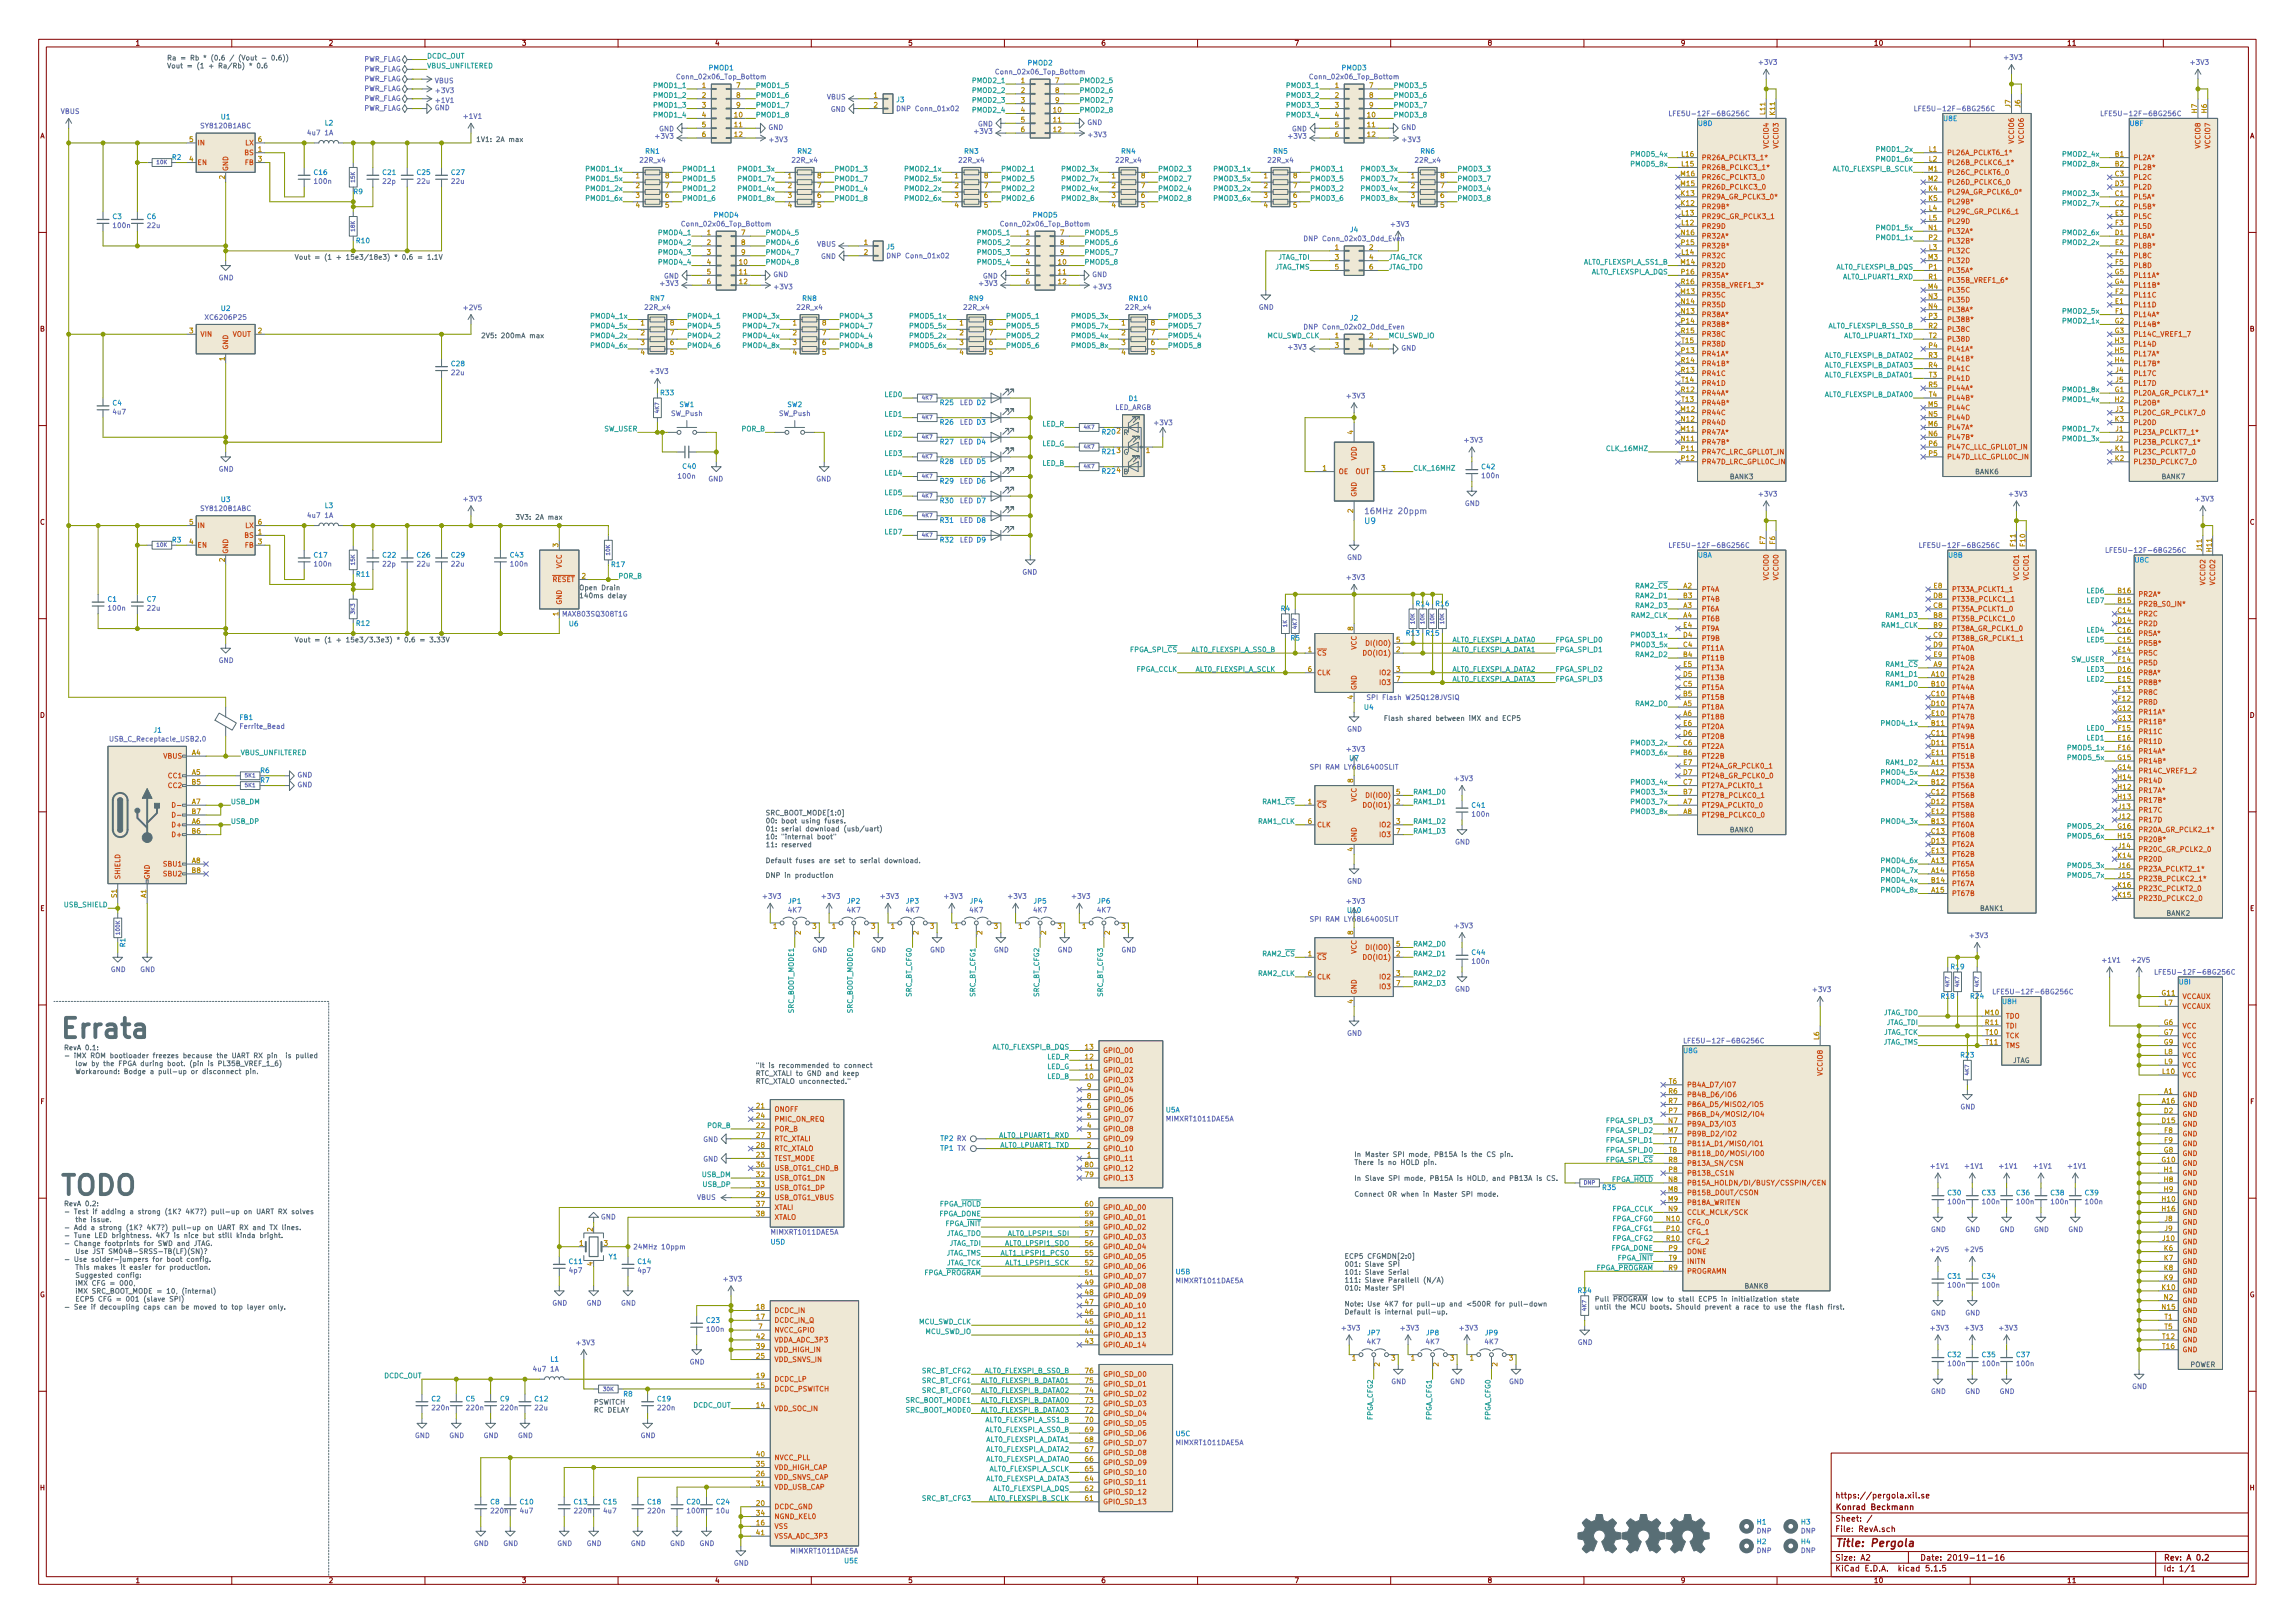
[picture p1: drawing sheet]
<svg xmlns="http://www.w3.org/2000/svg" width="594mm" height="420mm" viewBox="0 0 594 420" stroke-linecap="round" stroke-linejoin="round" font-family="sans-serif">
<defs><g id="words">
<g font-size="7" fill="#586e75">
<text x="15.2" y="268.7">Errata</text>
<text x="15.2" y="309.4">TODO</text>
</g>
<text font-size="2.8" fill="#840000" x="475" y="400.4">Title: Pergola</text>
<text font-size="2.1" fill="#268bd2" x="353.3" y="135.6">U9</text>
<text font-size="2.1" fill="#6c71c4" x="354.2" y="133.1">16MHz 20ppm</text>
<g font-size="2.1" fill="#840000">
<text x="475" y="387.9">https://pergola.xil.se</text>
<text x="475" y="393.9">Sheet: /</text>
<text x="475" y="390.9">Konrad Beckmann</text>
<text x="475" y="396.6">File: RevA.sch</text>
<text x="475" y="406.8">KiCad E.D.A. kicad 5.1.5</text>
<text x="475" y="404">Size: A2</text>
<text x="497" y="404">Date: 2019-11-16</text>
<text x="560" y="404">Rev: A 0.2</text>
<text x="560" y="406.8">Id: 1/1</text>
</g>
<g font-size="1.8" fill="#840000">
<text x="35" y="11.8">1</text>
<text x="85" y="11.8">2</text>
<text x="135" y="11.8">3</text>
<text x="185" y="11.8">4</text>
<text x="235" y="11.8">5</text>
<text x="285" y="11.8">6</text>
<text x="335" y="11.8">7</text>
<text x="385" y="11.8">8</text>
<text x="435" y="11.8">9</text>
<text x="485" y="11.8">10</text>
<text x="535" y="11.8">11</text>
<text x="10.4" y="35.8">A</text>
<text x="582.4" y="35.8">A</text>
<text x="10.4" y="85.8">B</text>
<text x="582.4" y="85.8">B</text>
<text x="10.4" y="135.8">C</text>
<text x="582.4" y="135.8">C</text>
<text x="10.4" y="185.8">D</text>
<text x="582.4" y="185.8">D</text>
<text x="10.4" y="235.8">E</text>
<text x="582.4" y="235.8">E</text>
<text x="10.5" y="285.8">F</text>
<text x="582.5" y="285.8">F</text>
<text x="10.3" y="335.8">G</text>
<text x="582.3" y="335.8">G</text>
<text x="10.4" y="385.8">H</text>
<text x="582.4" y="385.8">H</text>
<text x="35" y="409.8">1</text>
<text x="85" y="409.8">2</text>
<text x="135" y="409.8">3</text>
<text x="185" y="409.8">4</text>
<text x="235" y="409.8">5</text>
<text x="285" y="409.8">6</text>
<text x="335" y="409.8">7</text>
<text x="385" y="409.8">8</text>
<text x="435" y="409.8">9</text>
<text x="485" y="409.8">10</text>
<text x="535" y="409.8">11</text>
</g>
<g font-size="1.8" fill="#586e75">
<text x="43.2" y="15.6">Ra = Rb * (0.6 / (Vout - 0.6))</text>
<text x="43.2" y="17.7">Vout = (1 + Ra/Rb) * 0.6</text>
<text x="123.2" y="36.7">1V1: 2A max</text>
<text x="76.2" y="67.2">Vout = (1 + 15e3/18e3) * 0.6 = 1.1V</text>
<text x="124.5" y="87.5">2V5: 200mA max</text>
<text x="290.8" y="112.6">R</text>
<text x="290.8" y="117.7">G</text>
<text x="290.8" y="122.8">B</text>
<text x="447.8" y="124">BANK3</text>
<text x="511.3" y="122.8">BANK6</text>
<text x="559.6" y="124">BANK7</text>
<text x="133.3" y="134.5">3V3: 2A max</text>
<text x="149.9" y="152.8">Open Drain</text>
<text x="149.9" y="154.9">140ms delay</text>
<text x="76.2" y="166.3">Vout = (1 + 15e3/3.3e3) * 0.6 = 3.33V</text>
<text x="358.1" y="186.6">Flash shared between iMX and ECP5</text>
<text x="67.5" y="202.7">R7</text>
<text x="198.1" y="211.1">SRC_BOOT_MODE[1:0]</text>
<text x="198.1" y="213.1">00: boot using fuses.</text>
<text x="198.1" y="215.2">01: serial download (usb/uart)</text>
<text x="447.8" y="215.5">BANK0</text>
<text x="198.1" y="217.3">10: &quot;internal boot&quot;</text>
<text x="198.1" y="219.3">11: reserved</text>
<text x="198.1" y="223.4">Default fuses are set to serial download.</text>
<text x="200.4" y="227.2">DNP in production</text>
<text x="348.9" y="236.3">U10</text>
<text x="512.6" y="235.8">BANK1</text>
<text x="560.8" y="237.1">BANK2</text>
<text x="16.5" y="271.9">RevA 0.1:</text>
<text x="16.5" y="273.9">- iMX ROM bootloader freezes because the UART RX pin is pulled</text>
<text x="18" y="276">low by the FPGA during boot. (pin is PL35B_VREF_1_6)</text>
<text x="520.9" y="275.2">JTAG</text>
<text x="18" y="278">Workaround: Bodge a pull-up or disconnect pin.</text>
<text x="195.6" y="276.5">&quot;It is recommended to connect</text>
<text x="195.6" y="278.5">RTC_XTALI to GND and keep</text>
<text x="195.6" y="280.6">RTC_XTALO unconnected.&quot;</text>
<text x="350.5" y="299.5">In Master SPI mode, PB15A is the CS pin.</text>
<text x="350.5" y="301.6">There is no HOLD pin.</text>
<text x="350.5" y="305.7">In Slave SPI mode, PB15A is HOLD, and PB13A is CS.</text>
<text x="350.5" y="309.8">Connect 0R when in Master SPI mode.</text>
<text x="16.5" y="312.3">RevA 0.2:</text>
<text x="16.5" y="314.3">- Test if adding a strong (1K? 4K7?) pull-up on UART RX solves</text>
<text x="18" y="316.4">the issue.</text>
<text x="16.5" y="318.4">- Add a strong (1K? 4K7?) pull-up on UART RX and TX lines.</text>
<text x="16.5" y="320.5">- Tune LED brightness. 4K7 is nice but still kinda bright.</text>
<text x="16.5" y="322.5">- Change footprints for SWD and JTAG.</text>
<text x="16.5" y="326.7">- Use solder-jumpers for boot config.</text>
<text x="18" y="324.6">Use JST SM04B-SRSS-TB(LF)(SN)?</text>
<text x="18" y="328.7">This makes it easier for production.</text>
<text x="348" y="325.9">ECP5 CFGMDN[2:0]</text>
<text x="348" y="327.9">001: Slave SPI</text>
<text x="348" y="330">101: Slave Serial</text>
<text x="18" y="330.8">Suggested config:</text>
<text x="18" y="332.8">iMX CFG = 000,</text>
<text x="18" y="334.9">iMX SRC_BOOT_MODE = 10, (internal)</text>
<text x="348" y="332">111: Slave Parallell (N/A)</text>
<text x="348" y="334.1">010: Master SPI</text>
<text x="451.6" y="333.6">BANK8</text>
<text x="16.5" y="339">- See if decoupling caps can be moved to top layer only.</text>
<text x="18" y="336.9">ECP5 CFG = 001 (slave SPI)</text>
<text x="348" y="338.2">Note: Use 4K7 for pull-up and &lt;500R for pull-down</text>
<text x="348" y="340.3">Default is internal pull-up.</text>
<text x="412.7" y="336.9">Pull PROGRAM low to stall ECP5 in initialization state</text>
<text x="412.7" y="339">until the MCU boots. Should prevent a race to use the flash first.</text>
<text x="566.9" y="353.9">POWER</text>
<text x="153.7" y="363.6">PSWITCH</text>
<text x="153.7" y="365.7">RC DELAY</text>
</g>
<g font-size="1.8" fill="#6c71c4">
<text x="94.1" y="16">PWR_FLAG</text>
<text x="455.5" y="16.8">+3V3</text>
<text x="519" y="15.5">+3V3</text>
<text x="567.3" y="16.8">+3V3</text>
<text x="94.1" y="23.6">PWR_FLAG</text>
<text x="94.1" y="21">PWR_FLAG</text>
<text x="94.1" y="18.5">PWR_FLAG</text>
<text x="112.5" y="21.6">VBUS</text>
<text x="175.8" y="20.5">Conn_02x06_Top_Bottom</text>
<text x="258.3" y="19.2">Conn_02x06_Top_Bottom</text>
<text x="339.6" y="20.5">Conn_02x06_Top_Bottom</text>
<text x="15.7" y="29.5">VBUS</text>
<text x="94.1" y="26.1">PWR_FLAG</text>
<text x="94.1" y="28.7">PWR_FLAG</text>
<text x="112.5" y="28.5">GND</text>
<text x="113" y="24.1">+3V3</text>
<text x="113" y="26.6">+1V1</text>
<text x="214" y="25.7">VBUS</text>
<text x="215" y="28.9">GND</text>
<text x="232.8" y="28.8">DNP Conn_01x02</text>
<text x="497.1" y="28.8">LFE5U-12F-6BG256C</text>
<text x="52.2" y="33.2">SY8120B1ABC</text>
<text x="80" y="35">4u7 1A</text>
<text x="120.2" y="30.8">+1V1</text>
<text x="169.8" y="35.9">+3V3</text>
<text x="170.6" y="34">GND</text>
<text x="198.9" y="33.6">GND</text>
<text x="252.4" y="34.6">+3V3</text>
<text x="253.1" y="32.7">GND</text>
<text x="281.4" y="32.4">GND</text>
<text x="281.9" y="35.5">+3V3</text>
<text x="333.7" y="35.9">+3V3</text>
<text x="334.4" y="34">GND</text>
<text x="362.7" y="33.6">GND</text>
<text x="433.6" y="30.1">LFE5U-12F-6BG256C</text>
<text x="545.3" y="30.1">LFE5U-12F-6BG256C</text>
<text x="199.4" y="36.8">+3V3</text>
<text x="363.2" y="36.8">+3V3</text>
<text x="81.5" y="47.6">100n</text>
<text x="99.2" y="47.6">22p</text>
<text x="108.1" y="47.6">22u</text>
<text x="117" y="47.6">22u</text>
<text x="165.8" y="42.1">22R_x4</text>
<text x="205.2" y="42.1">22R_x4</text>
<text x="248.4" y="42.1">22R_x4</text>
<text x="289" y="42.1">22R_x4</text>
<text x="328.4" y="42.1">22R_x4</text>
<text x="366.5" y="42.1">22R_x4</text>
<text x="29.5" y="59">100n</text>
<text x="38.2" y="59">22u</text>
<text x="177.1" y="58.6">Conn_02x06_Top_Bottom</text>
<text x="259.6" y="58.6">Conn_02x06_Top_Bottom</text>
<text x="360.2" y="58.7">+3V3</text>
<text x="211.5" y="63.8">VBUS</text>
<text x="338.3" y="62.4">DNP Conn_02x03_Odd_Even</text>
<text x="200.2" y="71.7">GND</text>
<text x="212.5" y="67">GND</text>
<text x="230.3" y="66.9">DNP Conn_01x02</text>
<text x="282.7" y="71.7">GND</text>
<text x="56.6" y="72.6">GND</text>
<text x="171.1" y="74">+3V3</text>
<text x="171.9" y="72.1">GND</text>
<text x="200.6" y="74.9">+3V3</text>
<text x="253.7" y="74">+3V3</text>
<text x="254.4" y="72.1">GND</text>
<text x="283.2" y="74.9">+3V3</text>
<text x="53.7" y="82.8">XC6206P25</text>
<text x="120.2" y="80.3">+2V5</text>
<text x="167.1" y="80.2">22R_x4</text>
<text x="206.5" y="80.2">22R_x4</text>
<text x="249.6" y="80.2">22R_x4</text>
<text x="291.5" y="80.2">22R_x4</text>
<text x="325.8" y="80.2">GND</text>
<text x="338.3" y="85.3">DNP Conn_02x02_Odd_Even</text>
<text x="333.7" y="90.5">+3V3</text>
<text x="362.7" y="90.8">GND</text>
<text x="117" y="97.1">22u</text>
<text x="168.5" y="96.8">+3V3</text>
<text x="29.3" y="107.3">4u7</text>
<text x="173.7" y="107.7">SW_Push</text>
<text x="201.7" y="107.7">SW_Push</text>
<text x="248.4" y="104.9">LED D2</text>
<text x="288.5" y="106.1">LED_ARGB</text>
<text x="348.8" y="103.1">+3V3</text>
<text x="248.4" y="109.9">LED D3</text>
<text x="299" y="110.1">+3V3</text>
<text x="248.4" y="115">LED D4</text>
<text x="379.3" y="114.6">+3V3</text>
<text x="56.6" y="122.1">GND</text>
<text x="175.7" y="123.9">100n</text>
<text x="183.3" y="124.6">GND</text>
<text x="211.3" y="124.6">GND</text>
<text x="248.4" y="125.2">LED D6</text>
<text x="248.4" y="120.1">LED D5</text>
<text x="383.8" y="123.8">100n</text>
<text x="120.2" y="129.8">+3V3</text>
<text x="248.4" y="130.3">LED D7</text>
<text x="379.2" y="131">GND</text>
<text x="455.5" y="128.5">+3V3</text>
<text x="520.3" y="128.5">+3V3</text>
<text x="568.5" y="129.8">+3V3</text>
<text x="52.2" y="132.3">SY8120B1ABC</text>
<text x="80" y="134.1">4u7 1A</text>
<text x="248.4" y="135.3">LED D8</text>
<text x="248.4" y="140.4">LED D9</text>
<text x="433.6" y="141.8">LFE5U-12F-6BG256C</text>
<text x="498.3" y="141.8">LFE5U-12F-6BG256C</text>
<text x="546.6" y="143.1">LFE5U-12F-6BG256C</text>
<text x="81.5" y="146.7">100n</text>
<text x="99.2" y="146.7">22p</text>
<text x="108.1" y="146.7">22u</text>
<text x="117" y="146.7">22u</text>
<text x="132.3" y="146.7">100n</text>
<text x="264.6" y="148.8">GND</text>
<text x="348.7" y="144.9">GND</text>
<text x="348.8" y="150.1">+3V3</text>
<text x="28.2" y="158.1">100n</text>
<text x="38.2" y="158.1">22u</text>
<text x="146.1" y="159.6">MAX803SQ308T1G</text>
<text x="56.6" y="171.6">GND</text>
<text x="354.9" y="181.2">SPI Flash W25Q128JVSIQ</text>
<text x="29.1" y="192">USB_C_Receptacle_USB2.0</text>
<text x="62.5" y="188.7">Ferrite_Bead</text>
<text x="348.7" y="189.4">GND</text>
<text x="348.8" y="194.6">+3V3</text>
<text x="77" y="203.8">GND</text>
<text x="77" y="201.3">GND</text>
<text x="340.1" y="199.2">SPI RAM LY68L6400SLIT</text>
<text x="376.8" y="202.2">+3V3</text>
<text x="381.3" y="211.4">100n</text>
<text x="376.6" y="218.6">GND</text>
<text x="197.7" y="232.7">+3V3</text>
<text x="212.9" y="232.7">+3V3</text>
<text x="228.2" y="232.7">+3V3</text>
<text x="244.7" y="232.7">+3V3</text>
<text x="261.2" y="232.7">+3V3</text>
<text x="277.7" y="232.7">+3V3</text>
<text x="348.7" y="228.8">GND</text>
<text x="348.8" y="234">+3V3</text>
<text x="204.1" y="236.2">4K7</text>
<text x="219.4" y="236.2">4K7</text>
<text x="234.6" y="236.2">4K7</text>
<text x="251.1" y="236.2">4K7</text>
<text x="267.6" y="236.2">4K7</text>
<text x="284.1" y="236.2">4K7</text>
<text x="340.1" y="238.6">SPI RAM LY68L6400SLIT</text>
<text x="376.8" y="240.3">+3V3</text>
<text x="510.1" y="242.8">+3V3</text>
<text x="28.7" y="251.6">GND</text>
<text x="36.3" y="251.6">GND</text>
<text x="210.3" y="246.5">GND</text>
<text x="225.5" y="246.5">GND</text>
<text x="240.7" y="246.5">GND</text>
<text x="257.3" y="246.5">GND</text>
<text x="273.8" y="246.5">GND</text>
<text x="290.3" y="246.5">GND</text>
<text x="381.3" y="249.5">100n</text>
<text x="544.4" y="249.2">+1V1</text>
<text x="552" y="249.2">+2V5</text>
<text x="376.6" y="256.7">GND</text>
<text x="469.5" y="256.8">+3V3</text>
<text x="517.4" y="257.4">LFE5U-12F-6BG256C</text>
<text x="559.3" y="252.3">LFE5U-12F-6BG256C</text>
<text x="348.7" y="268.1">GND</text>
<text x="437.4" y="270.1">LFE5U-12F-6BG256C</text>
<text x="507.4" y="287.2">GND</text>
<text x="302.1" y="290.3">MIMXRT1011DAE5A</text>
<text x="182" y="295.6">GND</text>
<text x="243.5" y="297.9">TP1 TX</text>
<text x="182" y="300.7">GND</text>
<text x="499.9" y="302.5">+1V1</text>
<text x="508.8" y="302.5">+1V1</text>
<text x="517.7" y="302.5">+1V1</text>
<text x="526.6" y="302.5">+1V1</text>
<text x="535.5" y="302.5">+1V1</text>
<text x="180.4" y="310.6">VBUS</text>
<text x="504.4" y="311.8">100n</text>
<text x="513.3" y="311.8">100n</text>
<text x="522.2" y="311.8">100n</text>
<text x="531.1" y="311.8">100n</text>
<text x="540" y="311.8">100n</text>
<text x="155.5" y="315.7">GND</text>
<text x="164.8" y="323.4">24MHz 10ppm</text>
<text x="199.8" y="319.6">MIMXRT1011DAE5A</text>
<text x="499.8" y="318.9">GND</text>
<text x="508.7" y="318.9">GND</text>
<text x="517.6" y="318.9">GND</text>
<text x="526.5" y="318.9">GND</text>
<text x="535.4" y="318.9">GND</text>
<text x="147.4" y="329.5">4p7</text>
<text x="165.2" y="329.5">4p7</text>
<text x="499.9" y="324.1">+2V5</text>
<text x="508.8" y="324.1">+2V5</text>
<text x="187.5" y="331.7">+3V3</text>
<text x="304.6" y="332.2">MIMXRT1011DAE5A</text>
<text x="504.4" y="333.3">100n</text>
<text x="513.3" y="333.3">100n</text>
<text x="143" y="338">GND</text>
<text x="151.8" y="338">GND</text>
<text x="160.7" y="338">GND</text>
<text x="499.8" y="340.5">GND</text>
<text x="508.7" y="340.5">GND</text>
<text x="183.1" y="344.8">100n</text>
<text x="347.5" y="344.4">+3V3</text>
<text x="354" y="348">4K7</text>
<text x="362.8" y="344.4">+3V3</text>
<text x="369.2" y="348">4K7</text>
<text x="378" y="344.4">+3V3</text>
<text x="384.5" y="348">4K7</text>
<text x="499.9" y="344.4">+3V3</text>
<text x="508.8" y="344.4">+3V3</text>
<text x="517.7" y="344.4">+3V3</text>
<text x="149.4" y="348.3">+3V3</text>
<text x="178.5" y="353.2">GND</text>
<text x="408.4" y="348.1">GND</text>
<text x="504.4" y="353.7">100n</text>
<text x="513.3" y="353.7">100n</text>
<text x="522.2" y="353.7">100n</text>
<text x="138.4" y="355.1">4u7 1A</text>
<text x="360.1" y="358.3">GND</text>
<text x="375.4" y="358.3">GND</text>
<text x="390.6" y="358.3">GND</text>
<text x="551.9" y="359.6">GND</text>
<text x="112" y="365.1">220n</text>
<text x="120.9" y="365.1">220n</text>
<text x="129.8" y="365.1">220n</text>
<text x="138.6" y="365.1">22u</text>
<text x="170.4" y="365.1">220n</text>
<text x="499.8" y="360.8">GND</text>
<text x="508.7" y="360.8">GND</text>
<text x="517.6" y="360.8">GND</text>
<text x="107.4" y="372.3">GND</text>
<text x="116.3" y="372.3">GND</text>
<text x="125.2" y="372.3">GND</text>
<text x="134.1" y="372.3">GND</text>
<text x="165.8" y="372.3">GND</text>
<text x="304.6" y="374.1">MIMXRT1011DAE5A</text>
<text x="127.3" y="391.8">220n</text>
<text x="134.7" y="391.8">4u7</text>
<text x="148.8" y="391.8">220n</text>
<text x="156.3" y="391.8">4u7</text>
<text x="167.9" y="391.8">220n</text>
<text x="178.1" y="391.8">100n</text>
<text x="185.5" y="391.8">10u</text>
<text x="122.6" y="400.2">GND</text>
<text x="130.3" y="400.2">GND</text>
<text x="144.2" y="400.2">GND</text>
<text x="151.8" y="400.2">GND</text>
<text x="163.3" y="400.2">GND</text>
<text x="173.4" y="400.2">GND</text>
<text x="181.1" y="400.2">GND</text>
<text x="454.8" y="397">DNP</text>
<text x="466.2" y="397">DNP</text>
<text x="189.9" y="405.3">GND</text>
<text x="204.9" y="402.2">MIMXRT1011DAE5A</text>
<text x="454.8" y="402">DNP</text>
<text x="466.2" y="402">DNP</text>
</g>
<g font-size="1.8" fill="#2aa198">
<text x="110.5" y="17.7">VBUS_UNFILTERED</text>
<text x="110.5" y="15.2">DCDC_OUT</text>
<text x="169.5" y="22.8">PMOD1_1</text>
<text x="195.6" y="22.8">PMOD1_5</text>
<text x="252.1" y="21.5">PMOD2_1</text>
<text x="279.4" y="21.5">PMOD2_5</text>
<text x="333.4" y="22.8">PMOD3_1</text>
<text x="360.7" y="22.8">PMOD3_5</text>
<text x="169.5" y="25.3">PMOD1_2</text>
<text x="169.5" y="27.9">PMOD1_3</text>
<text x="195.6" y="25.3">PMOD1_6</text>
<text x="195.6" y="27.9">PMOD1_7</text>
<text x="252.1" y="24">PMOD2_2</text>
<text x="252.1" y="26.6">PMOD2_3</text>
<text x="252.1" y="29.1">PMOD2_4</text>
<text x="279.4" y="24">PMOD2_6</text>
<text x="279.4" y="26.6">PMOD2_7</text>
<text x="279.4" y="29.1">PMOD2_8</text>
<text x="333.4" y="27.9">PMOD3_3</text>
<text x="333.4" y="25.3">PMOD3_2</text>
<text x="360.7" y="25.3">PMOD3_6</text>
<text x="360.7" y="27.9">PMOD3_7</text>
<text x="169.5" y="30.4">PMOD1_4</text>
<text x="195.6" y="30.4">PMOD1_8</text>
<text x="333.4" y="30.4">PMOD3_4</text>
<text x="360.7" y="30.4">PMOD3_8</text>
<text x="422.6" y="40.6">PMOD5_4x</text>
<text x="486.1" y="41.8">PMOD1_6x</text>
<text x="486.1" y="39.3">PMOD1_2x</text>
<text x="534.3" y="40.6">PMOD2_4x</text>
<text x="152" y="44.4">PMOD1_1x</text>
<text x="152" y="46.9">PMOD1_5x</text>
<text x="176.5" y="44.4">PMOD1_1</text>
<text x="176.5" y="46.9">PMOD1_5</text>
<text x="191.4" y="44.4">PMOD1_3x</text>
<text x="191.4" y="46.9">PMOD1_7x</text>
<text x="215.9" y="46.9">PMOD1_7</text>
<text x="215.9" y="44.4">PMOD1_3</text>
<text x="234.6" y="46.9">PMOD2_5x</text>
<text x="234.6" y="44.4">PMOD2_1x</text>
<text x="259.1" y="46.9">PMOD2_5</text>
<text x="259.1" y="44.4">PMOD2_1</text>
<text x="275.2" y="46.9">PMOD2_7x</text>
<text x="275.2" y="44.4">PMOD2_3x</text>
<text x="299.7" y="46.9">PMOD2_7</text>
<text x="299.7" y="44.4">PMOD2_3</text>
<text x="314.6" y="44.4">PMOD3_1x</text>
<text x="314.6" y="46.9">PMOD3_5x</text>
<text x="339.1" y="46.9">PMOD3_5</text>
<text x="339.1" y="44.4">PMOD3_1</text>
<text x="352.7" y="44.4">PMOD3_3x</text>
<text x="352.7" y="46.9">PMOD3_7x</text>
<text x="377.2" y="46.9">PMOD3_7</text>
<text x="377.2" y="44.4">PMOD3_3</text>
<text x="422.6" y="43.1">PMOD5_8x</text>
<text x="474.5" y="44.4">ALT0_FLEXSPI_B_SCLK</text>
<text x="534.3" y="43.1">PMOD2_8x</text>
<text x="152" y="52">PMOD1_6x</text>
<text x="152" y="49.4">PMOD1_2x</text>
<text x="176.5" y="49.4">PMOD1_2</text>
<text x="176.5" y="52">PMOD1_6</text>
<text x="191.4" y="52">PMOD1_8x</text>
<text x="191.4" y="49.4">PMOD1_4x</text>
<text x="215.9" y="49.4">PMOD1_4</text>
<text x="215.9" y="52">PMOD1_8</text>
<text x="234.6" y="52">PMOD2_6x</text>
<text x="234.6" y="49.4">PMOD2_2x</text>
<text x="259.1" y="52">PMOD2_6</text>
<text x="259.1" y="49.4">PMOD2_2</text>
<text x="275.2" y="52">PMOD2_8x</text>
<text x="275.2" y="49.4">PMOD2_4x</text>
<text x="299.7" y="52">PMOD2_8</text>
<text x="299.7" y="49.4">PMOD2_4</text>
<text x="314.6" y="49.4">PMOD3_2x</text>
<text x="314.6" y="52">PMOD3_6x</text>
<text x="339.1" y="52">PMOD3_6</text>
<text x="339.1" y="49.4">PMOD3_2</text>
<text x="352.7" y="49.4">PMOD3_4x</text>
<text x="352.7" y="52">PMOD3_8x</text>
<text x="377.2" y="52">PMOD3_8</text>
<text x="377.2" y="49.4">PMOD3_4</text>
<text x="534.3" y="50.7">PMOD2_3x</text>
<text x="534.3" y="53.3">PMOD2_7x</text>
<text x="486.1" y="59.6">PMOD1_5x</text>
<text x="170.8" y="66">PMOD4_3</text>
<text x="170.8" y="63.4">PMOD4_2</text>
<text x="170.8" y="60.9">PMOD4_1</text>
<text x="198.1" y="66">PMOD4_7</text>
<text x="198.1" y="63.4">PMOD4_6</text>
<text x="198.1" y="60.9">PMOD4_5</text>
<text x="253.4" y="66">PMOD5_3</text>
<text x="253.4" y="63.4">PMOD5_2</text>
<text x="253.4" y="60.9">PMOD5_1</text>
<text x="280.7" y="66">PMOD5_7</text>
<text x="280.7" y="63.4">PMOD5_6</text>
<text x="280.7" y="60.9">PMOD5_5</text>
<text x="486.1" y="62.1">PMOD1_1x</text>
<text x="534.3" y="60.9">PMOD2_6x</text>
<text x="534.3" y="63.4">PMOD2_2x</text>
<text x="170.8" y="68.5">PMOD4_4</text>
<text x="198.1" y="68.5">PMOD4_8</text>
<text x="253.4" y="68.5">PMOD5_4</text>
<text x="280.7" y="68.5">PMOD5_8</text>
<text x="329.7" y="69.8">JTAG_TMS</text>
<text x="330.5" y="67.2">JTAG_TDI</text>
<text x="359.4" y="67.2">JTAG_TCK</text>
<text x="359.4" y="69.8">JTAG_TDO</text>
<text x="410.2" y="68.5">ALT0_FLEXSPI_A_SS1_B</text>
<text x="411.9" y="71">ALT0_FLEXSPI_A_DQS</text>
<text x="475.4" y="69.8">ALT0_FLEXSPI_B_DQS</text>
<text x="477" y="72.3">ALT0_LPUART1_RXD</text>
<text x="153.3" y="82.5">PMOD4_1x</text>
<text x="177.8" y="82.5">PMOD4_1</text>
<text x="192.7" y="82.5">PMOD4_3x</text>
<text x="217.2" y="82.5">PMOD4_3</text>
<text x="235.9" y="82.5">PMOD5_1x</text>
<text x="260.3" y="82.5">PMOD5_1</text>
<text x="277.8" y="82.5">PMOD5_3x</text>
<text x="302.3" y="82.5">PMOD5_3</text>
<text x="534.3" y="83.7">PMOD2_1x</text>
<text x="534.3" y="81.2">PMOD2_5x</text>
<text x="153.3" y="87.5">PMOD4_2x</text>
<text x="153.3" y="85">PMOD4_5x</text>
<text x="177.8" y="85">PMOD4_5</text>
<text x="177.8" y="87.5">PMOD4_2</text>
<text x="192.7" y="85">PMOD4_7x</text>
<text x="192.7" y="87.5">PMOD4_4x</text>
<text x="217.2" y="85">PMOD4_7</text>
<text x="217.2" y="87.5">PMOD4_4</text>
<text x="235.9" y="87.5">PMOD5_2x</text>
<text x="235.9" y="85">PMOD5_5x</text>
<text x="260.3" y="87.5">PMOD5_2</text>
<text x="260.3" y="85">PMOD5_5</text>
<text x="277.8" y="85">PMOD5_7x</text>
<text x="277.8" y="87.5">PMOD5_4x</text>
<text x="302.3" y="85">PMOD5_7</text>
<text x="302.3" y="87.5">PMOD5_4</text>
<text x="327.9" y="87.5">MCU_SWD_CLK</text>
<text x="359.4" y="87.5">MCU_SWD_IO</text>
<text x="473.7" y="85">ALT0_FLEXSPI_B_SS0_B</text>
<text x="477.2" y="87.5">ALT0_LPUART1_TXD</text>
<text x="153.3" y="90.1">PMOD4_6x</text>
<text x="177.8" y="90.1">PMOD4_6</text>
<text x="192.7" y="90.1">PMOD4_8x</text>
<text x="217.2" y="90.1">PMOD4_8</text>
<text x="235.9" y="90.1">PMOD5_6x</text>
<text x="260.3" y="90.1">PMOD5_6</text>
<text x="277.8" y="90.1">PMOD5_8x</text>
<text x="302.3" y="90.1">PMOD5_8</text>
<text x="472.4" y="92.6">ALT0_FLEXSPI_B_DATA02</text>
<text x="472.4" y="95.2">ALT0_FLEXSPI_B_DATA03</text>
<text x="472.4" y="97.7">ALT0_FLEXSPI_B_DATA01</text>
<text x="534.3" y="101.5">PMOD1_8x</text>
<text x="229.2" y="102.8">LED0</text>
<text x="229.2" y="107.9">LED1</text>
<text x="472.4" y="102.8">ALT0_FLEXSPI_B_DATA00</text>
<text x="534.3" y="104.1">PMOD1_4x</text>
<text x="156.4" y="111.7">SW_USER</text>
<text x="192" y="111.7">POR_B</text>
<text x="229.2" y="112.9">LED2</text>
<text x="269.8" y="110.4">LED_R</text>
<text x="534.3" y="111.7">PMOD1_7x</text>
<text x="229.2" y="118">LED3</text>
<text x="269.7" y="115.5">LED_G</text>
<text x="416.3" y="116.8">CLK_16MHZ</text>
<text x="534.3" y="114.2">PMOD1_3x</text>
<text x="229.2" y="123.1">LED4</text>
<text x="269.8" y="120.6">LED_B</text>
<text x="365.8" y="121.8">CLK_16MHZ</text>
<text x="229.2" y="128.2">LED5</text>
<text x="229.2" y="133.3">LED6</text>
<text x="229.2" y="138.3">LED7</text>
<text x="160" y="149.8">POR_B</text>
<text x="423.3" y="152.3">RAM2_CS</text>
<text x="423.5" y="154.9">RAM2_D1</text>
<text x="540.3" y="153.6">LED6</text>
<text x="422.2" y="159.9">RAM2_CLK</text>
<text x="423.5" y="157.4">RAM2_D3</text>
<text x="488.3" y="159.9">RAM1_D3</text>
<text x="540.3" y="156.1">LED7</text>
<text x="375.9" y="166.3">ALT0_FLEXSPI_A_DATA0</text>
<text x="402.6" y="166.3">FPGA_SPI_D0</text>
<text x="422.6" y="167.6">PMOD3_5x</text>
<text x="422.6" y="165">PMOD3_1x</text>
<text x="486.9" y="162.5">RAM1_CLK</text>
<text x="540.3" y="166.3">LED5</text>
<text x="540.3" y="163.7">LED4</text>
<text x="292.6" y="168.8">FPGA_SPI_CS</text>
<text x="294" y="173.9">FPGA_CCLK</text>
<text x="308.6" y="168.8">ALT0_FLEXSPI_A_SS0_B</text>
<text x="309.4" y="173.9">ALT0_FLEXSPI_A_SCLK</text>
<text x="375.9" y="168.8">ALT0_FLEXSPI_A_DATA1</text>
<text x="375.9" y="173.9">ALT0_FLEXSPI_A_DATA2</text>
<text x="402.6" y="168.8">FPGA_SPI_D1</text>
<text x="402.6" y="173.9">FPGA_SPI_D2</text>
<text x="423.5" y="170.1">RAM2_D2</text>
<text x="488.1" y="172.6">RAM1_CS</text>
<text x="536.1" y="171.4">SW_USER</text>
<text x="540.3" y="173.9">LED3</text>
<text x="375.9" y="176.4">ALT0_FLEXSPI_A_DATA3</text>
<text x="402.6" y="176.4">FPGA_SPI_D3</text>
<text x="488.3" y="175.2">RAM1_D1</text>
<text x="488.3" y="177.7">RAM1_D0</text>
<text x="540.3" y="176.4">LED2</text>
<text x="423.5" y="182.8">RAM2_D0</text>
<text x="487.3" y="187.9">PMOD4_1x</text>
<text x="540.3" y="191.7">LED1</text>
<text x="540.3" y="189.1">LED0</text>
<text x="62.2" y="195.5">VBUS_UNFILTERED</text>
<text x="422.6" y="195.5">PMOD3_6x</text>
<text x="422.6" y="193">PMOD3_2x</text>
<text x="535.6" y="194.2">PMOD5_1x</text>
<text x="535.6" y="196.8">PMOD5_5x</text>
<text x="422.6" y="203.1">PMOD3_4x</text>
<text x="487.3" y="200.6">PMOD4_5x</text>
<text x="487.3" y="203.1">PMOD4_2x</text>
<text x="488.3" y="198">RAM1_D2</text>
<text x="59.7" y="208.2">USB_DM</text>
<text x="326.8" y="208.2">RAM1_CS</text>
<text x="365.8" y="208.2">RAM1_D1</text>
<text x="365.8" y="205.7">RAM1_D0</text>
<text x="422.6" y="205.7">PMOD3_3x</text>
<text x="422.6" y="208.2">PMOD3_7x</text>
<text x="59.7" y="213.3">USB_DP</text>
<text x="325.7" y="213.3">RAM1_CLK</text>
<text x="365.8" y="213.3">RAM1_D2</text>
<text x="365.8" y="215.8">RAM1_D3</text>
<text x="422.6" y="210.7">PMOD3_8x</text>
<text x="487.3" y="213.3">PMOD4_3x</text>
<text x="535.6" y="214.5">PMOD5_2x</text>
<text x="535.6" y="217.1">PMOD5_6x</text>
<text x="487.3" y="223.4">PMOD4_6x</text>
<text x="487.3" y="226">PMOD4_7x</text>
<text x="535.6" y="224.7">PMOD5_3x</text>
<text x="535.6" y="227.2">PMOD5_7x</text>
<text x="487.3" y="228.5">PMOD4_4x</text>
<text x="487.3" y="231.1">PMOD4_8x</text>
<text x="16.7" y="234.9">USB_SHIELD</text>
<text x="365.8" y="245">RAM2_D0</text>
<text x="326.8" y="247.6">RAM2_CS</text>
<text x="365.8" y="247.6">RAM2_D1</text>
<text x="325.7" y="252.6">RAM2_CLK</text>
<text x="365.8" y="255.2">RAM2_D3</text>
<text x="365.8" y="252.6">RAM2_D2</text>
<text x="205.5" y="262.4" transform="rotate(-90 205.5 262.4)">SRC_BOOT_MODE1</text>
<text x="220.7" y="262.4" transform="rotate(-90 220.7 262.4)">SRC_BOOT_MODE0</text>
<text x="236" y="258.1" transform="rotate(-90 236 258.1)">SRC_BT_CFG0</text>
<text x="252.5" y="258.1" transform="rotate(-90 252.5 258.1)">SRC_BT_CFG1</text>
<text x="269" y="258.1" transform="rotate(-90 269 258.1)">SRC_BT_CFG2</text>
<text x="285.5" y="258.1" transform="rotate(-90 285.5 258.1)">SRC_BT_CFG3</text>
<text x="487.1" y="262.8">JTAG_TDO</text>
<text x="487.2" y="267.9">JTAG_TCK</text>
<text x="488" y="265.3">JTAG_TDI</text>
<text x="257" y="271.7">ALT0_FLEXSPI_B_DQS</text>
<text x="271.1" y="274.2">LED_R</text>
<text x="487.1" y="270.4">JTAG_TMS</text>
<text x="271" y="276.8">LED_G</text>
<text x="271.1" y="279.3">LED_B</text>
<text x="183.1" y="292">POR_B</text>
<text x="416" y="293.3">FPGA_SPI_D2</text>
<text x="416" y="290.7">FPGA_SPI_D3</text>
<text x="258.6" y="294.6">ALT0_LPUART1_RXD</text>
<text x="258.8" y="297.1">ALT0_LPUART1_TXD</text>
<text x="416" y="298.4">FPGA_SPI_D0</text>
<text x="416" y="295.8">FPGA_SPI_D1</text>
<text x="181.8" y="304.7">USB_DM</text>
<text x="415.8" y="300.9">FPGA_SPI_CS</text>
<text x="417.1" y="306">FPGA_HOLD</text>
<text x="182.1" y="307.3">USB_DP</text>
<text x="243" y="314.9">FPGA_DONE</text>
<text x="243.1" y="312.3">FPGA_HOLD</text>
<text x="244.8" y="317.4">FPGA_INIT</text>
<text x="417.2" y="313.6">FPGA_CCLK</text>
<text x="417.4" y="316.1">FPGA_CFG0</text>
<text x="244.6" y="320">JTAG_TDO</text>
<text x="245.4" y="322.5">JTAG_TDI</text>
<text x="260.6" y="322.5">ALT0_LPSPI1_SDO</text>
<text x="261.4" y="320">ALT0_LPSPI1_SDI</text>
<text x="417" y="323.8">FPGA_DONE</text>
<text x="417.4" y="318.7">FPGA_CFG1</text>
<text x="417.4" y="321.2">FPGA_CFG2</text>
<text x="244.6" y="325">JTAG_TMS</text>
<text x="244.7" y="327.6">JTAG_TCK</text>
<text x="259.8" y="325">ALT1_LPSPI1_PCS0</text>
<text x="260.6" y="327.6">ALT1_LPSPI1_SCK</text>
<text x="412.9" y="328.8">FPGA_PROGRAM</text>
<text x="418.7" y="326.3">FPGA_INIT</text>
<text x="238.9" y="330.1">FPGA_PROGRAM</text>
<text x="237.7" y="342.8">MCU_SWD_CLK</text>
<text x="239.5" y="345.4">MCU_SWD_IO</text>
<text x="99.4" y="356.8">DCDC_OUT</text>
<text x="238.7" y="358.1">SRC_BT_CFG1</text>
<text x="238.7" y="355.5">SRC_BT_CFG2</text>
<text x="253.9" y="358.1">ALT0_FLEXSPI_B_DATA01</text>
<text x="255.2" y="355.5">ALT0_FLEXSPI_B_SS0_B</text>
<text x="179.4" y="364.4">DCDC_OUT</text>
<text x="234.4" y="365.7">SRC_BOOT_MODE0</text>
<text x="234.4" y="363.1">SRC_BOOT_MODE1</text>
<text x="238.7" y="360.6">SRC_BT_CFG0</text>
<text x="253.9" y="360.6">ALT0_FLEXSPI_B_DATA02</text>
<text x="253.9" y="363.1">ALT0_FLEXSPI_B_DATA00</text>
<text x="253.9" y="365.7">ALT0_FLEXSPI_B_DATA03</text>
<text x="255.2" y="368.2">ALT0_FLEXSPI_A_SS1_B</text>
<text x="255.2" y="370.8">ALT0_FLEXSPI_A_SS0_B</text>
<text x="355.3" y="367.7" transform="rotate(-90 355.3 367.7)">FPGA_CFG2</text>
<text x="370.6" y="367.7" transform="rotate(-90 370.6 367.7)">FPGA_CFG1</text>
<text x="385.8" y="367.7" transform="rotate(-90 385.8 367.7)">FPGA_CFG0</text>
<text x="254.9" y="373.3">ALT0_FLEXSPI_A_DATA1</text>
<text x="254.9" y="375.8">ALT0_FLEXSPI_A_DATA2</text>
<text x="254.9" y="383.5">ALT0_FLEXSPI_A_DATA3</text>
<text x="254.9" y="378.4">ALT0_FLEXSPI_A_DATA0</text>
<text x="256" y="380.9">ALT0_FLEXSPI_A_SCLK</text>
<text x="238.7" y="388.5">SRC_BT_CFG3</text>
<text x="256" y="388.5">ALT0_FLEXSPI_B_SCLK</text>
<text x="257" y="386">ALT0_FLEXSPI_A_DQS</text>
</g>
<g font-size="1.8" fill="#268bd2">
<text x="266.1" y="16.9">PMOD2</text>
<text x="183.5" y="18.2">PMOD1</text>
<text x="347.4" y="18.2">PMOD3</text>
<text x="232.1" y="26.5">J3</text>
<text x="57.3" y="30.9">U1</text>
<text x="84.2" y="32.5">L2</text>
<text x="439.6" y="32.6">U8D</text>
<text x="503.1" y="31.3">U8E</text>
<text x="551.4" y="32.6">U8F</text>
<text x="44.6" y="41.4">R2</text>
<text x="167.2" y="39.8">RN1</text>
<text x="206.5" y="39.8">RN2</text>
<text x="249.7" y="39.8">RN3</text>
<text x="290.3" y="39.8">RN4</text>
<text x="329.7" y="39.8">RN5</text>
<text x="367.8" y="39.8">RN6</text>
<text x="81.4" y="45.3">C16</text>
<text x="99.1" y="45.3">C21</text>
<text x="108" y="45.3">C25</text>
<text x="116.9" y="45.3">C27</text>
<text x="91.6" y="50.3">R9</text>
<text x="29.2" y="56.7">C3</text>
<text x="38.1" y="56.7">C6</text>
<text x="184.8" y="56.3">PMOD4</text>
<text x="267.4" y="56.3">PMOD5</text>
<text x="92.3" y="63">R10</text>
<text x="229.6" y="64.6">J5</text>
<text x="349.6" y="60.1">J4</text>
<text x="168.4" y="77.9">RN7</text>
<text x="207.8" y="77.9">RN8</text>
<text x="251" y="77.9">RN9</text>
<text x="292.4" y="77.9">RN10</text>
<text x="57.3" y="80.5">U2</text>
<text x="349.6" y="83">J2</text>
<text x="116.9" y="94.8">C28</text>
<text x="29.2" y="105">C4</text>
<text x="171.1" y="102.3">R33</text>
<text x="175.9" y="105.4">SW1</text>
<text x="203.8" y="105.4">SW2</text>
<text x="243.5" y="104.9">R25</text>
<text x="292.3" y="103.8">D1</text>
<text x="243.5" y="109.9">R26</text>
<text x="243.5" y="115">R27</text>
<text x="176.8" y="121.4">C40</text>
<text x="243.5" y="120.1">R28</text>
<text x="243.5" y="125.2">R29</text>
<text x="383.6" y="121.5">C42</text>
<text x="57.3" y="130">U3</text>
<text x="84.2" y="131.5">L3</text>
<text x="243.5" y="130.3">R30</text>
<text x="243.5" y="135.3">R31</text>
<text x="44.6" y="140.4">R3</text>
<text x="243.5" y="140.4">R32</text>
<text x="81.4" y="144.3">C17</text>
<text x="92.3" y="149.3">R11</text>
<text x="99.1" y="144.3">C22</text>
<text x="108" y="144.3">C26</text>
<text x="116.9" y="144.3">C29</text>
<text x="132.2" y="144.3">C43</text>
<text x="158.4" y="146.8">R17</text>
<text x="439.5" y="144.4">U8A</text>
<text x="504.4" y="144.4">U8B</text>
<text x="552.7" y="145.6">U8C</text>
<text x="27.9" y="155.8">C1</text>
<text x="38.1" y="155.8">C7</text>
<text x="331.6" y="158.2">R4</text>
<text x="366.6" y="156.9">R14</text>
<text x="371.7" y="156.9">R16</text>
<text x="92.3" y="162">R12</text>
<text x="147.4" y="162.1">U6</text>
<text x="334.2" y="165.8">R5</text>
<text x="364.1" y="164.6">R13</text>
<text x="369.2" y="164.6">R15</text>
<text x="353.2" y="183.7">U4</text>
<text x="39.9" y="189.7">J1</text>
<text x="62.1" y="186.4">FB1</text>
<text x="349.4" y="196.9">U7</text>
<text x="67.5" y="200.1">R6</text>
<text x="381.1" y="209.1">C41</text>
<text x="204.2" y="233.9">JP1</text>
<text x="219.4" y="233.9">JP2</text>
<text x="234.6" y="233.9">JP3</text>
<text x="251.2" y="233.9">JP4</text>
<text x="267.7" y="233.9">JP5</text>
<text x="284.2" y="233.9">JP6</text>
<text x="32.4" y="245.1" transform="rotate(-90 32.4 245.1)">R1</text>
<text x="381.1" y="247.2">C44</text>
<text x="505.1" y="250.9">R19</text>
<text x="564.2" y="254.9">U8I</text>
<text x="502.5" y="258.5">R18</text>
<text x="510.2" y="258.5">R24</text>
<text x="518.4" y="259.9">U8H</text>
<text x="435.8" y="272.6">U8G</text>
<text x="507.6" y="273.8">R23</text>
<text x="301.8" y="288">U5A</text>
<text x="243.5" y="295.4">TP2 RX</text>
<text x="414.9" y="308.1">R35</text>
<text x="504.3" y="309.4">C30</text>
<text x="513.2" y="309.4">C33</text>
<text x="522" y="309.4">C36</text>
<text x="530.9" y="309.4">C38</text>
<text x="539.8" y="309.4">C39</text>
<text x="199.6" y="322.2">U5D</text>
<text x="147.4" y="327.2">C11</text>
<text x="157.6" y="326">Y1</text>
<text x="165.2" y="327.2">C14</text>
<text x="304.5" y="329.9">U5B</text>
<text x="408.6" y="334.7">R34</text>
<text x="504.3" y="331">C31</text>
<text x="513.2" y="331">C34</text>
<text x="183" y="342.5">C23</text>
<text x="354" y="345.7">JP7</text>
<text x="369.3" y="345.7">JP8</text>
<text x="384.5" y="345.7">JP9</text>
<text x="142.6" y="352.5">L1</text>
<text x="504.3" y="351.3">C32</text>
<text x="513.2" y="351.3">C35</text>
<text x="522" y="351.3">C37</text>
<text x="111.8" y="362.8">C2</text>
<text x="120.6" y="362.8">C5</text>
<text x="129.5" y="362.8">C9</text>
<text x="138.5" y="362.8">C12</text>
<text x="161.4" y="361.5">R8</text>
<text x="170.3" y="362.8">C19</text>
<text x="304.5" y="371.8">U5C</text>
<text x="127" y="389.4">C8</text>
<text x="134.7" y="389.4">C10</text>
<text x="148.7" y="389.4">C13</text>
<text x="156.3" y="389.4">C15</text>
<text x="167.7" y="389.4">C18</text>
<text x="177.9" y="389.4">C20</text>
<text x="185.5" y="389.4">C24</text>
<text x="454.9" y="394.7">H1</text>
<text x="466.3" y="394.7">H3</text>
<text x="454.9" y="399.7">H2</text>
<text x="466.3" y="399.7">H4</text>
<text x="218.6" y="404.7">U5E</text>
</g>
<g font-size="1.8" fill="#b58900">
<text x="181.8" y="22.8">1</text>
<text x="190.7" y="22.8">7</text>
<text x="264.3" y="21.5">1</text>
<text x="273.2" y="21.5">7</text>
<text x="345.6" y="22.8">1</text>
<text x="354.5" y="22.8">7</text>
<text x="181.8" y="25.3">2</text>
<text x="181.8" y="27.9">3</text>
<text x="190.7" y="25.3">8</text>
<text x="190.7" y="27.9">9</text>
<text x="226.2" y="25.3">1</text>
<text x="226.2" y="27.9">2</text>
<text x="264.3" y="24">2</text>
<text x="264.3" y="26.6">3</text>
<text x="264.3" y="29.1">4</text>
<text x="272.7" y="29.1">10</text>
<text x="273.2" y="24">8</text>
<text x="273.2" y="26.6">9</text>
<text x="345.6" y="25.3">2</text>
<text x="345.6" y="27.9">3</text>
<text x="354.5" y="25.3">8</text>
<text x="354.5" y="27.9">9</text>
<text x="456.9" y="29.6" transform="rotate(-90 456.9 29.6)">L11</text>
<text x="459.5" y="29.7" transform="rotate(-90 459.5 29.7)">K11</text>
<text x="520.4" y="27.8" transform="rotate(-90 520.4 27.8)">J7</text>
<text x="523" y="27.8" transform="rotate(-90 523 27.8)">J6</text>
<text x="568.7" y="29.2" transform="rotate(-90 568.7 29.2)">H7</text>
<text x="571.2" y="29.2" transform="rotate(-90 571.2 29.2)">H6</text>
<text x="181.8" y="30.4">4</text>
<text x="181.8" y="32.9">5</text>
<text x="181.8" y="35.5">6</text>
<text x="190.2" y="30.4">10</text>
<text x="190.2" y="32.9">11</text>
<text x="190.2" y="35.5">12</text>
<text x="264.3" y="31.7">5</text>
<text x="264.3" y="34.2">6</text>
<text x="272.7" y="31.7">11</text>
<text x="272.7" y="34.2">12</text>
<text x="345.6" y="30.4">4</text>
<text x="345.6" y="32.9">5</text>
<text x="345.6" y="35.5">6</text>
<text x="354" y="30.4">10</text>
<text x="354" y="32.9">11</text>
<text x="354" y="35.5">12</text>
<text x="49" y="41.8">4</text>
<text x="49" y="36.7">5</text>
<text x="66.8" y="39.3">1</text>
<text x="66.8" y="41.8">3</text>
<text x="66.8" y="36.7">6</text>
<text x="435.4" y="40.6">L16</text>
<text x="499.4" y="39.3">L1</text>
<text x="499.4" y="41.8">L2</text>
<text x="547.5" y="40.6">B1</text>
<text x="58.2" y="46.4" transform="rotate(-90 58.2 46.4)">2</text>
<text x="164.6" y="46.1">1</text>
<text x="172.2" y="46.1">8</text>
<text x="204" y="46.1">1</text>
<text x="211.6" y="46.1">8</text>
<text x="247.2" y="46.1">1</text>
<text x="254.8" y="46.1">8</text>
<text x="287.8" y="46.1">1</text>
<text x="295.4" y="46.1">8</text>
<text x="327.2" y="46.1">1</text>
<text x="334.8" y="46.1">8</text>
<text x="365.3" y="46.1">1</text>
<text x="372.9" y="46.1">8</text>
<text x="435.2" y="45.6">M16</text>
<text x="435.4" y="43.1">L15</text>
<text x="499.2" y="44.4">M1</text>
<text x="499.2" y="46.9">M2</text>
<text x="547.5" y="43.1">B2</text>
<text x="547.5" y="45.6">C3</text>
<text x="164.6" y="48.7">2</text>
<text x="164.6" y="51.2">3</text>
<text x="164.6" y="53.8">4</text>
<text x="172.2" y="53.8">5</text>
<text x="172.2" y="51.2">6</text>
<text x="172.2" y="48.7">7</text>
<text x="204" y="48.7">2</text>
<text x="204" y="51.2">3</text>
<text x="204" y="53.8">4</text>
<text x="211.6" y="53.8">5</text>
<text x="211.6" y="51.2">6</text>
<text x="211.6" y="48.7">7</text>
<text x="247.2" y="48.7">2</text>
<text x="247.2" y="51.2">3</text>
<text x="247.2" y="53.8">4</text>
<text x="254.8" y="53.8">5</text>
<text x="254.8" y="51.2">6</text>
<text x="254.8" y="48.7">7</text>
<text x="287.8" y="48.7">2</text>
<text x="287.8" y="51.2">3</text>
<text x="287.8" y="53.8">4</text>
<text x="295.4" y="53.8">5</text>
<text x="295.4" y="51.2">6</text>
<text x="295.4" y="48.7">7</text>
<text x="327.2" y="48.7">2</text>
<text x="327.2" y="51.2">3</text>
<text x="327.2" y="53.8">4</text>
<text x="334.8" y="53.8">5</text>
<text x="334.8" y="51.2">6</text>
<text x="334.8" y="48.7">7</text>
<text x="365.3" y="48.7">2</text>
<text x="365.3" y="51.2">3</text>
<text x="365.3" y="53.8">4</text>
<text x="372.9" y="53.8">5</text>
<text x="372.9" y="51.2">6</text>
<text x="372.9" y="48.7">7</text>
<text x="435.2" y="48.2">M15</text>
<text x="435.3" y="53.3">K12</text>
<text x="435.3" y="50.7">K13</text>
<text x="499.3" y="49.4">K4</text>
<text x="499.3" y="52">K5</text>
<text x="547.5" y="50.7">C1</text>
<text x="547.5" y="53.3">C2</text>
<text x="547.5" y="48.2">D3</text>
<text x="435.4" y="58.3">L12</text>
<text x="435.4" y="55.8">L13</text>
<text x="499.3" y="59.6">N1</text>
<text x="499.4" y="54.5">L4</text>
<text x="499.4" y="57.1">L5</text>
<text x="547.6" y="55.8">E3</text>
<text x="547.6" y="58.3">F3</text>
<text x="183" y="60.9">1</text>
<text x="183" y="63.4">2</text>
<text x="183" y="66">3</text>
<text x="191.9" y="60.9">7</text>
<text x="191.9" y="63.4">8</text>
<text x="191.9" y="66">9</text>
<text x="223.7" y="63.4">1</text>
<text x="223.7" y="66">2</text>
<text x="265.6" y="60.9">1</text>
<text x="265.6" y="63.4">2</text>
<text x="265.6" y="66">3</text>
<text x="274.5" y="60.9">7</text>
<text x="274.5" y="63.4">8</text>
<text x="274.5" y="66">9</text>
<text x="345.6" y="64.7">1</text>
<text x="354.5" y="64.7">2</text>
<text x="435.3" y="60.9">N16</text>
<text x="435.3" y="63.4">P15</text>
<text x="435.4" y="66">L14</text>
<text x="499.3" y="62.1">P2</text>
<text x="499.4" y="64.7">L3</text>
<text x="547.5" y="60.9">D1</text>
<text x="547.6" y="63.4">E2</text>
<text x="547.6" y="66">F4</text>
<text x="183" y="68.5">4</text>
<text x="183" y="71">5</text>
<text x="191.4" y="68.5">10</text>
<text x="191.4" y="71">11</text>
<text x="265.6" y="68.5">4</text>
<text x="265.6" y="71">5</text>
<text x="274" y="68.5">10</text>
<text x="274" y="71">11</text>
<text x="345.6" y="67.2">3</text>
<text x="345.6" y="69.8">5</text>
<text x="354.5" y="67.2">4</text>
<text x="354.5" y="69.8">6</text>
<text x="435.2" y="68.5">M14</text>
<text x="435.3" y="71">P16</text>
<text x="499.2" y="67.2">M3</text>
<text x="499.3" y="69.8">P1</text>
<text x="547.5" y="71">G5</text>
<text x="547.6" y="68.5">F5</text>
<text x="183" y="73.6">6</text>
<text x="191.4" y="73.6">12</text>
<text x="265.6" y="73.6">6</text>
<text x="274" y="73.6">12</text>
<text x="435.2" y="76.1">M13</text>
<text x="435.3" y="73.6">R16</text>
<text x="499.2" y="74.8">M4</text>
<text x="499.3" y="77.4">N3</text>
<text x="499.3" y="72.3">R1</text>
<text x="547.5" y="73.6">G4</text>
<text x="547.6" y="76.1">F2</text>
<text x="435.3" y="81.2">N13</text>
<text x="435.3" y="78.7">N14</text>
<text x="435.3" y="83.7">P14</text>
<text x="499.3" y="79.9">N4</text>
<text x="499.3" y="82.5">P3</text>
<text x="547.5" y="83.7">G2</text>
<text x="547.6" y="78.7">E1</text>
<text x="547.6" y="81.2">F1</text>
<text x="49" y="86.3">3</text>
<text x="66.8" y="86.3">2</text>
<text x="165.9" y="84.2">1</text>
<text x="165.9" y="86.8">2</text>
<text x="165.9" y="89.3">3</text>
<text x="173.5" y="89.3">6</text>
<text x="173.5" y="86.8">7</text>
<text x="173.5" y="84.2">8</text>
<text x="205.3" y="84.2">1</text>
<text x="205.3" y="86.8">2</text>
<text x="205.3" y="89.3">3</text>
<text x="212.9" y="89.3">6</text>
<text x="212.9" y="86.8">7</text>
<text x="212.9" y="84.2">8</text>
<text x="248.4" y="84.2">1</text>
<text x="248.4" y="86.8">2</text>
<text x="248.4" y="89.3">3</text>
<text x="256.1" y="89.3">6</text>
<text x="256.1" y="86.8">7</text>
<text x="256.1" y="84.2">8</text>
<text x="290.3" y="84.2">1</text>
<text x="290.3" y="86.8">2</text>
<text x="290.3" y="89.3">3</text>
<text x="298" y="89.3">6</text>
<text x="298" y="86.8">7</text>
<text x="298" y="84.2">8</text>
<text x="345.6" y="87.5">1</text>
<text x="354.5" y="87.5">2</text>
<text x="435.3" y="86.3">R15</text>
<text x="435.4" y="88.8">T15</text>
<text x="499.3" y="85">R2</text>
<text x="499.4" y="87.5">T2</text>
<text x="547.5" y="86.3">G3</text>
<text x="547.5" y="88.8">H3</text>
<text x="58.2" y="93.4" transform="rotate(-90 58.2 93.4)">1</text>
<text x="165.9" y="91.9">4</text>
<text x="173.5" y="91.9">5</text>
<text x="205.3" y="91.9">4</text>
<text x="212.9" y="91.9">5</text>
<text x="248.4" y="91.9">4</text>
<text x="256.1" y="91.9">5</text>
<text x="290.3" y="91.9">4</text>
<text x="298" y="91.9">5</text>
<text x="345.6" y="90.1">3</text>
<text x="354.5" y="90.1">4</text>
<text x="435.3" y="93.9">R14</text>
<text x="435.3" y="91.4">P13</text>
<text x="499.3" y="92.6">R3</text>
<text x="499.3" y="95.2">R4</text>
<text x="499.3" y="90.1">P4</text>
<text x="547.5" y="93.9">H4</text>
<text x="547.5" y="91.4">H5</text>
<text x="435.3" y="101.5">R12</text>
<text x="435.3" y="96.4">R13</text>
<text x="435.4" y="99">T14</text>
<text x="499.3" y="100.2">R5</text>
<text x="499.4" y="97.7">T3</text>
<text x="547.5" y="101.5">G1</text>
<text x="547.7" y="96.4">J4</text>
<text x="547.7" y="99">J5</text>
<text x="435.2" y="106.6">M12</text>
<text x="435.4" y="104.1">T13</text>
<text x="499.2" y="105.3">M5</text>
<text x="499.3" y="107.9">N5</text>
<text x="499.4" y="102.8">T4</text>
<text x="547.5" y="104.1">H2</text>
<text x="547.7" y="106.6">J3</text>
<text x="289.1" y="112.2">2</text>
<text x="350.3" y="112.4" transform="rotate(-90 350.3 112.4)">4</text>
<text x="435.2" y="111.7">M11</text>
<text x="435.3" y="109.1">N12</text>
<text x="499.2" y="110.4">M6</text>
<text x="499.3" y="112.9">N6</text>
<text x="547.5" y="109.1">K3</text>
<text x="547.7" y="111.7">J1</text>
<text x="289.1" y="117.3">3</text>
<text x="296.7" y="117.3">1</text>
<text x="435.3" y="114.2">N11</text>
<text x="435.3" y="116.8">P11</text>
<text x="435.3" y="119.3">P12</text>
<text x="499.3" y="118">P5</text>
<text x="499.3" y="115.5">P6</text>
<text x="547.5" y="116.8">K1</text>
<text x="547.5" y="119.3">K2</text>
<text x="547.7" y="114.2">J2</text>
<text x="289.1" y="122.3">4</text>
<text x="342.4" y="121.8">1</text>
<text x="357.7" y="121.8">3</text>
<text x="49" y="135.8">5</text>
<text x="66.8" y="135.8">6</text>
<text x="350.3" y="132.7" transform="rotate(-90 350.3 132.7)">2</text>
<text x="49" y="140.9">4</text>
<text x="66.8" y="138.3">1</text>
<text x="66.8" y="140.9">3</text>
<text x="144.5" y="141.6" transform="rotate(-90 144.5 141.6)">3</text>
<text x="456.9" y="140.9" transform="rotate(-90 456.9 140.9)">F7</text>
<text x="459.5" y="140.9" transform="rotate(-90 459.5 140.9)">F6</text>
<text x="521.7" y="141.4" transform="rotate(-90 521.7 141.4)">F11</text>
<text x="524.3" y="141.4" transform="rotate(-90 524.3 141.4)">F10</text>
<text x="570" y="142.6" transform="rotate(-90 570 142.6)">J11</text>
<text x="572.5" y="142.8" transform="rotate(-90 572.5 142.8)">H11</text>
<text x="58.2" y="145.4" transform="rotate(-90 58.2 145.4)">2</text>
<text x="150.6" y="149.8">2</text>
<text x="435.8" y="152.3">A2</text>
<text x="435.8" y="154.9">B3</text>
<text x="500.5" y="154.9">D8</text>
<text x="500.6" y="152.3">E8</text>
<text x="548.3" y="153.6">B16</text>
<text x="144.5" y="159.4" transform="rotate(-90 144.5 159.4)">1</text>
<text x="435.8" y="157.4">A3</text>
<text x="435.8" y="159.9">A4</text>
<text x="500.5" y="159.9">B8</text>
<text x="500.5" y="157.4">C8</text>
<text x="548.3" y="156.1">B15</text>
<text x="548.3" y="158.7">C14</text>
<text x="548.3" y="161.2">D14</text>
<text x="350.3" y="163.2" transform="rotate(-90 350.3 163.2)">8</text>
<text x="361.5" y="166.3">5</text>
<text x="435.8" y="167.6">C4</text>
<text x="435.8" y="165">D4</text>
<text x="435.8" y="162.5">E4</text>
<text x="500.5" y="162.5">B9</text>
<text x="500.5" y="165">C9</text>
<text x="500.5" y="167.6">D9</text>
<text x="548.3" y="166.3">C15</text>
<text x="548.3" y="163.7">C16</text>
<text x="338.6" y="168.8">1</text>
<text x="338.6" y="173.9">6</text>
<text x="361.5" y="168.8">2</text>
<text x="361.5" y="173.9">3</text>
<text x="435.8" y="170.1">B4</text>
<text x="435.8" y="172.6">E5</text>
<text x="500.5" y="172.6">A9</text>
<text x="500.6" y="170.1">E9</text>
<text x="548.3" y="173.9">D16</text>
<text x="548.3" y="168.8">E14</text>
<text x="548.4" y="171.4">F14</text>
<text x="361.5" y="176.4">7</text>
<text x="435.8" y="177.7">C5</text>
<text x="435.8" y="175.2">D5</text>
<text x="500" y="175.2">A10</text>
<text x="500" y="177.7">B10</text>
<text x="548.3" y="176.4">E15</text>
<text x="548.4" y="179">F13</text>
<text x="350.3" y="181" transform="rotate(-90 350.3 181)">4</text>
<text x="435.8" y="182.8">A5</text>
<text x="435.8" y="185.3">A6</text>
<text x="435.8" y="180.3">B5</text>
<text x="500" y="180.3">C10</text>
<text x="500" y="182.8">D10</text>
<text x="500.1" y="185.3">E10</text>
<text x="548.2" y="184.1">G12</text>
<text x="548.4" y="181.5">F12</text>
<text x="435.8" y="190.4">D6</text>
<text x="435.8" y="187.9">E6</text>
<text x="500" y="187.9">B11</text>
<text x="500" y="190.4">C11</text>
<text x="548.2" y="186.6">G13</text>
<text x="548.3" y="191.7">E16</text>
<text x="548.4" y="189.1">F15</text>
<text x="49.7" y="195.5">A4</text>
<text x="435.8" y="195.5">B6</text>
<text x="435.8" y="193">C6</text>
<text x="500" y="193">D11</text>
<text x="500.1" y="195.5">E11</text>
<text x="548.2" y="196.8">G15</text>
<text x="548.4" y="194.2">F16</text>
<text x="49.7" y="200.6">A5</text>
<text x="49.7" y="203.1">B5</text>
<text x="350.3" y="202.6" transform="rotate(-90 350.3 202.6)">8</text>
<text x="435.8" y="203.1">C7</text>
<text x="435.8" y="200.6">D7</text>
<text x="435.8" y="198">E7</text>
<text x="500" y="198">A11</text>
<text x="500" y="200.6">A12</text>
<text x="500" y="203.1">B12</text>
<text x="548.2" y="199.3">G14</text>
<text x="548.3" y="201.8">H14</text>
<text x="49.7" y="208.2">A7</text>
<text x="338.6" y="208.2">1</text>
<text x="361.5" y="208.2">2</text>
<text x="361.5" y="205.7">5</text>
<text x="435.8" y="208.2">A7</text>
<text x="435.8" y="205.7">B7</text>
<text x="500" y="205.7">C12</text>
<text x="500" y="208.2">D12</text>
<text x="548.3" y="204.4">H12</text>
<text x="548.3" y="206.9">H13</text>
<text x="548.4" y="209.5">J13</text>
<text x="49.7" y="213.3">A6</text>
<text x="49.7" y="215.8">B6</text>
<text x="49.7" y="210.7">B7</text>
<text x="338.6" y="213.3">6</text>
<text x="361.5" y="213.3">3</text>
<text x="361.5" y="215.8">7</text>
<text x="435.8" y="210.7">A8</text>
<text x="500" y="213.3">B13</text>
<text x="500" y="215.8">C13</text>
<text x="500.1" y="210.7">E12</text>
<text x="548.2" y="214.5">G16</text>
<text x="548.4" y="212">J12</text>
<text x="350.3" y="220.4" transform="rotate(-90 350.3 220.4)">4</text>
<text x="500" y="218.4">D13</text>
<text x="500.1" y="220.9">E13</text>
<text x="548.3" y="217.1">H15</text>
<text x="548.4" y="219.6">J14</text>
<text x="49.7" y="223.4">A8</text>
<text x="49.7" y="226">B8</text>
<text x="500" y="223.4">A13</text>
<text x="500" y="226">A14</text>
<text x="548.3" y="222.2">K14</text>
<text x="548.4" y="227.2">J15</text>
<text x="548.4" y="224.7">J16</text>
<text x="30.2" y="232.4" transform="rotate(-90 30.2 232.4)">S1</text>
<text x="37.8" y="232.4" transform="rotate(-90 37.8 232.4)">A1</text>
<text x="500" y="231.1">A15</text>
<text x="500" y="228.5">B14</text>
<text x="548.3" y="232.3">K15</text>
<text x="548.3" y="229.8">K16</text>
<text x="200.2" y="240.5">1</text>
<text x="207.3" y="242" transform="rotate(-90 207.3 242)">2</text>
<text x="210.3" y="240.5">3</text>
<text x="215.4" y="240.5">1</text>
<text x="222.5" y="242" transform="rotate(-90 222.5 242)">2</text>
<text x="225.6" y="240.5">3</text>
<text x="230.7" y="240.5">1</text>
<text x="237.7" y="242" transform="rotate(-90 237.7 242)">2</text>
<text x="240.8" y="240.5">3</text>
<text x="247.2" y="240.5">1</text>
<text x="254.3" y="242" transform="rotate(-90 254.3 242)">2</text>
<text x="257.3" y="240.5">3</text>
<text x="263.7" y="240.5">1</text>
<text x="270.8" y="242" transform="rotate(-90 270.8 242)">2</text>
<text x="273.8" y="240.5">3</text>
<text x="280.2" y="240.5">1</text>
<text x="287.3" y="242" transform="rotate(-90 287.3 242)">2</text>
<text x="290.3" y="240.5">3</text>
<text x="350.3" y="242" transform="rotate(-90 350.3 242)">8</text>
<text x="361.5" y="245">5</text>
<text x="338.6" y="247.6">1</text>
<text x="361.5" y="247.6">2</text>
<text x="338.6" y="252.6">6</text>
<text x="361.5" y="252.6">3</text>
<text x="361.5" y="255.2">7</text>
<text x="559.7" y="257.7">G11</text>
<text x="350.3" y="259.7" transform="rotate(-90 350.3 259.7)">4</text>
<text x="513.9" y="262.8">M10</text>
<text x="560.3" y="260.3">L7</text>
<text x="470.9" y="269.2" transform="rotate(-90 470.9 269.2)">L6</text>
<text x="514" y="265.3">R11</text>
<text x="514.1" y="267.9">T10</text>
<text x="560.2" y="265.3">G6</text>
<text x="560.2" y="267.9">G7</text>
<text x="281" y="274.2">12</text>
<text x="281" y="271.7">13</text>
<text x="514.1" y="270.4">T11</text>
<text x="560.2" y="270.4">G9</text>
<text x="560.3" y="273">L8</text>
<text x="560.3" y="275.5">L9</text>
<text x="281" y="279.3">10</text>
<text x="281" y="276.8">11</text>
<text x="281.5" y="281.9">9</text>
<text x="432.1" y="280.6">T6</text>
<text x="559.8" y="278">L10</text>
<text x="195.9" y="286.9">21</text>
<text x="281.5" y="286.9">6</text>
<text x="281.5" y="284.4">8</text>
<text x="432" y="283.1">R6</text>
<text x="432" y="285.7">R7</text>
<text x="559.7" y="285.7">A16</text>
<text x="560.2" y="283.1">A1</text>
<text x="195.9" y="292">22</text>
<text x="195.9" y="289.5">24</text>
<text x="281.5" y="292">4</text>
<text x="281.5" y="289.5">5</text>
<text x="431.9" y="293.3">M7</text>
<text x="432" y="290.7">N7</text>
<text x="432" y="288.2">P7</text>
<text x="559.7" y="290.7">D15</text>
<text x="560.2" y="288.2">D2</text>
<text x="560.3" y="293.3">F8</text>
<text x="195.9" y="299.6">23</text>
<text x="195.9" y="294.6">27</text>
<text x="195.9" y="297.1">28</text>
<text x="281.5" y="299.6">1</text>
<text x="281.5" y="297.1">2</text>
<text x="281.5" y="294.6">3</text>
<text x="432.1" y="295.8">T7</text>
<text x="432.1" y="298.4">T8</text>
<text x="560.2" y="298.4">G8</text>
<text x="560.3" y="295.8">F9</text>
<text x="195.9" y="304.7">32</text>
<text x="195.9" y="302.2">36</text>
<text x="281" y="304.7">79</text>
<text x="281" y="302.2">80</text>
<text x="432" y="306">N8</text>
<text x="432" y="300.9">R8</text>
<text x="432" y="303.4">P8</text>
<text x="559.7" y="300.9">G10</text>
<text x="560.2" y="303.4">H1</text>
<text x="560.2" y="306">H8</text>
<text x="195.9" y="309.8">29</text>
<text x="195.9" y="307.3">33</text>
<text x="431.9" y="308.5">M8</text>
<text x="431.9" y="311.1">M9</text>
<text x="559.7" y="311.1">H10</text>
<text x="560.2" y="308.5">H9</text>
<text x="195.9" y="312.3">37</text>
<text x="195.9" y="314.9">38</text>
<text x="281" y="317.4">58</text>
<text x="281" y="314.9">59</text>
<text x="281" y="312.3">60</text>
<text x="431.4" y="316.1">N10</text>
<text x="432" y="313.6">N9</text>
<text x="559.7" y="313.6">H16</text>
<text x="560.4" y="316.1">J8</text>
<text x="150" y="322.5">1</text>
<text x="153.4" y="318.8" transform="rotate(-90 153.4 318.8)">2</text>
<text x="156.4" y="322.5">3</text>
<text x="281" y="322.5">56</text>
<text x="281" y="320">57</text>
<text x="431.4" y="321.2">R10</text>
<text x="431.5" y="318.7">P10</text>
<text x="432" y="323.8">P9</text>
<text x="559.9" y="321.2">J10</text>
<text x="560.2" y="323.8">K6</text>
<text x="560.4" y="318.7">J9</text>
<text x="153.4" y="327.7" transform="rotate(-90 153.4 327.7)">4</text>
<text x="281" y="327.6">52</text>
<text x="281" y="325">55</text>
<text x="432" y="328.8">R9</text>
<text x="432.1" y="326.3">T9</text>
<text x="560.2" y="326.3">K7</text>
<text x="560.2" y="328.8">K8</text>
<text x="281" y="335.2">48</text>
<text x="281" y="332.7">49</text>
<text x="281" y="330.1">51</text>
<text x="559.7" y="333.9">K10</text>
<text x="560.2" y="331.4">K9</text>
<text x="195.9" y="341.5">17</text>
<text x="195.9" y="339">18</text>
<text x="281" y="340.3">46</text>
<text x="281" y="337.7">47</text>
<text x="559.7" y="339">N15</text>
<text x="560.2" y="336.5">N2</text>
<text x="560.3" y="341.5">T1</text>
<text x="195.9" y="346.6">42</text>
<text x="196.4" y="344.1">7</text>
<text x="281" y="347.9">43</text>
<text x="281" y="345.4">44</text>
<text x="281" y="342.8">45</text>
<text x="559.8" y="346.6">T12</text>
<text x="560.3" y="344.1">T5</text>
<text x="195.9" y="351.7">25</text>
<text x="195.9" y="349.2">39</text>
<text x="350" y="352.2">1</text>
<text x="357.1" y="353.7" transform="rotate(-90 357.1 353.7)">2</text>
<text x="360.2" y="352.2">3</text>
<text x="365.3" y="352.2">1</text>
<text x="372.4" y="353.7" transform="rotate(-90 372.4 353.7)">2</text>
<text x="375.4" y="352.2">3</text>
<text x="380.5" y="352.2">1</text>
<text x="387.6" y="353.7" transform="rotate(-90 387.6 353.7)">2</text>
<text x="390.7" y="352.2">3</text>
<text x="559.8" y="349.2">T16</text>
<text x="195.9" y="359.3">15</text>
<text x="195.9" y="356.8">19</text>
<text x="281" y="358.1">75</text>
<text x="281" y="355.5">76</text>
<text x="195.9" y="364.4">14</text>
<text x="281" y="365.7">72</text>
<text x="281" y="363.1">73</text>
<text x="281" y="360.6">74</text>
<text x="281" y="370.8">69</text>
<text x="281" y="368.2">70</text>
<text x="195.9" y="377.1">40</text>
<text x="281" y="375.8">67</text>
<text x="281" y="373.3">68</text>
<text x="195.9" y="382.2">26</text>
<text x="195.9" y="379.6">35</text>
<text x="281" y="383.5">64</text>
<text x="281" y="380.9">65</text>
<text x="281" y="378.4">66</text>
<text x="195.9" y="389.8">20</text>
<text x="195.9" y="384.7">31</text>
<text x="281" y="388.5">61</text>
<text x="281" y="386">62</text>
<text x="195.9" y="394.9">16</text>
<text x="195.9" y="392.3">34</text>
<text x="195.9" y="397.4">41</text>
</g>
<g font-size="1.8" fill="#cb4b16">
<text x="51.1" y="37.6">IN</text>
<text x="63.3" y="40.2">BS</text>
<text x="63.5" y="37.6">LX</text>
<text x="440.4" y="41.4">PR26A_PCLKT3_1*</text>
<text x="457.8" y="38.2" transform="rotate(-90 457.8 38.2)">VCCIO4</text>
<text x="460.4" y="38.2" transform="rotate(-90 460.4 38.2)">VCCIO3</text>
<text x="503.9" y="40.2">PL26A_PCLKT6_1*</text>
<text x="521.3" y="37" transform="rotate(-90 521.3 37)">VCCIO6</text>
<text x="523.9" y="37" transform="rotate(-90 523.9 37)">VCCIO6</text>
<text x="552.2" y="41.4">PL2A*</text>
<text x="569.6" y="38.2" transform="rotate(-90 569.6 38.2)">VCCIO8</text>
<text x="572.1" y="38.2" transform="rotate(-90 572.1 38.2)">VCCIO7</text>
<text x="51.1" y="42.7">EN</text>
<text x="59.1" y="44.4" transform="rotate(-90 59.1 44.4)">GND</text>
<text x="63.4" y="42.7">FB</text>
<text x="440.4" y="44">PR26B_PCLKC3_1*</text>
<text x="440.4" y="46.5">PR26C_PCLKT3_0</text>
<text x="503.9" y="42.7">PL26B_PCLKC6_1*</text>
<text x="503.9" y="45.3">PL26C_PCLKT6_0</text>
<text x="503.9" y="47.8">PL26D_PCLKC6_0</text>
<text x="552.2" y="44">PL2B*</text>
<text x="552.2" y="46.5">PL2C</text>
<text x="440.4" y="51.6">PR29A_GR_PCLK3_0*</text>
<text x="440.4" y="49.1">PR26D_PCLKC3_0</text>
<text x="503.9" y="50.3">PL29A_GR_PCLK6_0*</text>
<text x="503.9" y="52.9">PL29B*</text>
<text x="552.2" y="51.6">PL5A*</text>
<text x="552.2" y="49.1">PL2D</text>
<text x="440.4" y="54.1">PR29B*</text>
<text x="440.4" y="59.2">PR29D</text>
<text x="440.4" y="56.7">PR29C_GR_PCLK3_1</text>
<text x="503.9" y="55.4">PL29C_GR_PCLK6_1</text>
<text x="503.9" y="58">PL29D</text>
<text x="552.2" y="54.1">PL5B*</text>
<text x="552.2" y="56.7">PL5C</text>
<text x="552.2" y="59.2">PL5D</text>
<text x="440.4" y="61.8">PR32A*</text>
<text x="440.4" y="64.3">PR32B*</text>
<text x="503.9" y="65.6">PL32C</text>
<text x="503.9" y="60.5">PL32A*</text>
<text x="503.9" y="63">PL32B*</text>
<text x="552.2" y="61.8">PL8A*</text>
<text x="552.2" y="64.3">PL8B*</text>
<text x="440.4" y="66.8">PR32C</text>
<text x="440.4" y="69.4">PR32D</text>
<text x="440.4" y="71.9">PR35A*</text>
<text x="503.9" y="68.1">PL32D</text>
<text x="503.9" y="70.7">PL35A*</text>
<text x="552.2" y="66.8">PL8C</text>
<text x="552.2" y="69.4">PL8D</text>
<text x="552.2" y="71.9">PL11A*</text>
<text x="440.4" y="77">PR35C</text>
<text x="440.4" y="74.5">PR35B_VREF1_3*</text>
<text x="503.9" y="75.7">PL35C</text>
<text x="503.9" y="73.2">PL35B_VREF1_6*</text>
<text x="552.2" y="77">PL11C</text>
<text x="552.2" y="74.5">PL11B*</text>
<text x="440.4" y="82.1">PR38A*</text>
<text x="440.4" y="79.5">PR35D</text>
<text x="503.9" y="78.3">PL35D</text>
<text x="503.9" y="80.8">PL38A*</text>
<text x="503.9" y="83.4">PL38B*</text>
<text x="552.2" y="79.5">PL11D</text>
<text x="552.2" y="82.1">PL14A*</text>
<text x="51.8" y="87.2">VIN</text>
<text x="60.1" y="87.2">VOUT</text>
<text x="440.4" y="84.6">PR38B*</text>
<text x="440.4" y="87.2">PR38C</text>
<text x="440.4" y="89.7">PR38D</text>
<text x="503.9" y="85.9">PL38C</text>
<text x="503.9" y="88.4">PL38D</text>
<text x="552.2" y="84.6">PL14B*</text>
<text x="552.2" y="87.2">PL14C_VREF1_7</text>
<text x="552.2" y="89.7">PL14D</text>
<text x="59.1" y="90.6" transform="rotate(-90 59.1 90.6)">GND</text>
<text x="440.4" y="92.2">PR41A*</text>
<text x="440.4" y="94.8">PR41B*</text>
<text x="503.9" y="91">PL41A*</text>
<text x="503.9" y="93.5">PL41B*</text>
<text x="552.2" y="94.8">PL17B*</text>
<text x="552.2" y="92.2">PL17A*</text>
<text x="440.4" y="97.3">PR41C</text>
<text x="440.4" y="99.9">PR41D</text>
<text x="503.9" y="96.1">PL41C</text>
<text x="503.9" y="101.1">PL44A*</text>
<text x="503.9" y="98.6">PL41D</text>
<text x="552.2" y="97.3">PL17C</text>
<text x="552.2" y="99.9">PL17D</text>
<text x="440.4" y="107.5">PR44C</text>
<text x="440.4" y="102.4">PR44A*</text>
<text x="440.4" y="104.9">PR44B*</text>
<text x="503.9" y="106.2">PL44C</text>
<text x="503.9" y="103.7">PL44B*</text>
<text x="552.2" y="102.4">PL20A_GR_PCLK7_1*</text>
<text x="552.2" y="104.9">PL20B*</text>
<text x="552.2" y="107.5">PL20C_GR_PCLK7_0</text>
<text x="440.4" y="112.6">PR47A*</text>
<text x="440.4" y="110">PR44D</text>
<text x="503.9" y="111.3">PL47A*</text>
<text x="503.9" y="108.8">PL44D</text>
<text x="503.9" y="113.8">PL47B*</text>
<text x="552.2" y="112.6">PL23A_PCLKT7_1*</text>
<text x="552.2" y="110">PL20D</text>
<text x="351.2" y="119.2" transform="rotate(-90 351.2 119.2)">VDD</text>
<text x="440.4" y="115.1">PR47B*</text>
<text x="440.4" y="117.6">PR47C_LRC_GPLL0T_IN</text>
<text x="503.9" y="118.9">PL47D_LLC_GPLL0C_IN</text>
<text x="503.9" y="116.4">PL47C_LLC_GPLL0T_IN</text>
<text x="552.2" y="115.1">PL23B_PCLKC7_1*</text>
<text x="552.2" y="117.6">PL23C_PCLKT7_0</text>
<text x="346.5" y="122.7">OE</text>
<text x="350.9" y="122.7">OUT</text>
<text x="440.4" y="120.2">PR47D_LRC_GPLL0C_IN</text>
<text x="552.2" y="120.2">PL23D_PCLKC7_0</text>
<text x="351.2" y="128.7" transform="rotate(-90 351.2 128.7)">GND</text>
<text x="51.1" y="136.7">IN</text>
<text x="63.5" y="136.7">LX</text>
<text x="51.1" y="141.8">EN</text>
<text x="59.1" y="143.4" transform="rotate(-90 59.1 143.4)">GND</text>
<text x="63.3" y="139.2">BS</text>
<text x="63.4" y="141.8">FB</text>
<text x="145.4" y="147.2" transform="rotate(-90 145.4 147.2)">VCC</text>
<text x="143" y="150.7">RESET</text>
<text x="440.4" y="153.2">PT4A</text>
<text x="440.4" y="155.7">PT4B</text>
<text x="457.8" y="150" transform="rotate(-90 457.8 150)">VCCIO0</text>
<text x="460.4" y="150" transform="rotate(-90 460.4 150)">VCCIO0</text>
<text x="505.2" y="155.7">PT33B_PCLKC1_1</text>
<text x="505.2" y="153.2">PT33A_PCLKT1_1</text>
<text x="522.6" y="150" transform="rotate(-90 522.6 150)">VCCIO1</text>
<text x="525.1" y="150" transform="rotate(-90 525.1 150)">VCCIO1</text>
<text x="553.5" y="154.5">PR2A*</text>
<text x="570.9" y="151.3" transform="rotate(-90 570.9 151.3)">VCCIO2</text>
<text x="573.4" y="151.3" transform="rotate(-90 573.4 151.3)">VCCIO2</text>
<text x="145.4" y="156.6" transform="rotate(-90 145.4 156.6)">GND</text>
<text x="440.4" y="158.3">PT6A</text>
<text x="440.4" y="160.8">PT6B</text>
<text x="505.2" y="160.8">PT35B_PCLKC1_0</text>
<text x="505.2" y="158.3">PT35A_PCLKT1_0</text>
<text x="553.5" y="157">PR2B_S0_IN*</text>
<text x="553.5" y="159.6">PR2C</text>
<text x="354.4" y="167.2">DI(IO0)</text>
<text x="440.4" y="165.9">PT9B</text>
<text x="440.4" y="163.4">PT9A</text>
<text x="505.2" y="163.4">PT38A_GR_PCLK1_0</text>
<text x="505.2" y="165.9">PT38B_GR_PCLK1_1</text>
<text x="553.5" y="167.2">PR5B*</text>
<text x="553.5" y="164.6">PR5A*</text>
<text x="553.5" y="162.1">PR2D</text>
<text x="340.9" y="169.7">CS</text>
<text x="351.2" y="168.2" transform="rotate(-90 351.2 168.2)">VCC</text>
<text x="353.5" y="169.7">DO(IO1)</text>
<text x="440.4" y="171">PT11B</text>
<text x="440.4" y="168.4">PT11A</text>
<text x="440.4" y="173.5">PT13A</text>
<text x="505.2" y="173.5">PT42A</text>
<text x="505.2" y="168.4">PT40A</text>
<text x="505.2" y="171">PT40B</text>
<text x="553.5" y="169.7">PR5C</text>
<text x="553.5" y="172.3">PR5D</text>
<text x="340.9" y="174.8">CLK</text>
<text x="351.2" y="178.7" transform="rotate(-90 351.2 178.7)">GND</text>
<text x="357.3" y="174.8">IO2</text>
<text x="357.3" y="177.3">IO3</text>
<text x="440.4" y="178.6">PT15A</text>
<text x="440.4" y="176.1">PT13B</text>
<text x="505.2" y="176.1">PT42B</text>
<text x="505.2" y="178.6">PT44A</text>
<text x="553.5" y="174.8">PR8A*</text>
<text x="553.5" y="177.3">PR8B*</text>
<text x="553.5" y="179.9">PR8C</text>
<text x="440.4" y="183.7">PT18A</text>
<text x="440.4" y="181.1">PT15B</text>
<text x="505.2" y="181.1">PT44B</text>
<text x="505.2" y="183.7">PT47A</text>
<text x="553.5" y="182.4">PR8D</text>
<text x="553.5" y="185">PR11A*</text>
<text x="440.4" y="186.2">PT18B</text>
<text x="440.4" y="191.3">PT20B</text>
<text x="440.4" y="188.8">PT20A</text>
<text x="505.2" y="188.8">PT49A</text>
<text x="505.2" y="191.3">PT49B</text>
<text x="505.2" y="186.2">PT47B</text>
<text x="553.5" y="190">PR11C</text>
<text x="553.5" y="187.5">PR11B*</text>
<text x="42.3" y="196.4">VBUS</text>
<text x="440.4" y="196.4">PT22B</text>
<text x="440.4" y="193.8">PT22A</text>
<text x="505.2" y="193.8">PT51A</text>
<text x="505.2" y="196.4">PT51B</text>
<text x="553.5" y="192.6">PR11D</text>
<text x="553.5" y="195.1">PR14A*</text>
<text x="553.5" y="197.7">PR14B*</text>
<text x="43.7" y="201.5">CC1</text>
<text x="440.4" y="201.5">PT24B_GR_PCLK0_0</text>
<text x="440.4" y="198.9">PT24A_GR_PCLK0_1</text>
<text x="505.2" y="198.9">PT53A</text>
<text x="505.2" y="201.5">PT53B</text>
<text x="553.5" y="200.2">PR14C_VREF1_2</text>
<text x="553.5" y="202.7">PR14D</text>
<text x="43.7" y="204">CC2</text>
<text x="340.9" y="209.1">CS</text>
<text x="351.2" y="207.6" transform="rotate(-90 351.2 207.6)">VCC</text>
<text x="353.5" y="209.1">DO(IO1)</text>
<text x="354.4" y="206.5">DI(IO0)</text>
<text x="440.4" y="209.1">PT29A_PCLKT0_0</text>
<text x="440.4" y="206.5">PT27B_PCLKC0_1</text>
<text x="440.4" y="204">PT27A_PCLKT0_1</text>
<text x="505.2" y="204">PT56A</text>
<text x="505.2" y="206.5">PT56B</text>
<text x="505.2" y="209.1">PT58A</text>
<text x="553.5" y="205.3">PR17A*</text>
<text x="553.5" y="207.8">PR17B*</text>
<text x="44.9" y="214.2">D+</text>
<text x="340.9" y="214.2">CLK</text>
<text x="357.3" y="214.2">IO2</text>
<text x="440.4" y="211.6">PT29B_PCLKC0_0</text>
<text x="505.2" y="214.2">PT60A</text>
<text x="505.2" y="211.6">PT58B</text>
<text x="553.5" y="215.4">PR20A_GR_PCLK2_1*</text>
<text x="553.5" y="212.9">PR17D</text>
<text x="553.5" y="210.4">PR17C</text>
<text x="44.9" y="216.7">D+</text>
<text x="351.2" y="218.1" transform="rotate(-90 351.2 218.1)">GND</text>
<text x="357.3" y="216.7">IO3</text>
<text x="505.2" y="216.7">PT60B</text>
<text x="505.2" y="219.2">PT62A</text>
<text x="505.2" y="221.8">PT62B</text>
<text x="553.5" y="218">PR20B*</text>
<text x="553.5" y="220.5">PR20C_GR_PCLK2_0</text>
<text x="31.1" y="227.8" transform="rotate(-90 31.1 227.8)">SHIELD</text>
<text x="38.7" y="227.8" transform="rotate(-90 38.7 227.8)">GND</text>
<text x="42.5" y="224.3">SBU1</text>
<text x="42.5" y="226.9">SBU2</text>
<text x="505.2" y="224.3">PT65A</text>
<text x="505.2" y="226.9">PT65B</text>
<text x="553.5" y="225.6">PR23A_PCLKT2_1*</text>
<text x="553.5" y="223.1">PR20D</text>
<text x="505.2" y="231.9">PT67B</text>
<text x="505.2" y="229.4">PT67A</text>
<text x="553.5" y="228.1">PR23B_PCLKC2_1*</text>
<text x="553.5" y="233.2">PR23D_PCLKC2_0</text>
<text x="553.5" y="230.7">PR23C_PCLKT2_0</text>
<text x="354.4" y="245.9">DI(IO0)</text>
<text x="340.9" y="248.5">CS</text>
<text x="351.2" y="247" transform="rotate(-90 351.2 247)">VCC</text>
<text x="353.5" y="248.5">DO(IO1)</text>
<text x="340.9" y="253.5">CLK</text>
<text x="351.2" y="257.5" transform="rotate(-90 351.2 257.5)">GND</text>
<text x="357.3" y="253.5">IO2</text>
<text x="357.3" y="256.1">IO3</text>
<text x="519.2" y="263.7">TDO</text>
<text x="564.9" y="258.6">VCCAUX</text>
<text x="564.9" y="261.2">VCCAUX</text>
<text x="519.2" y="266.2">TDI</text>
<text x="519.2" y="268.8">TCK</text>
<text x="564.9" y="266.2">VCC</text>
<text x="564.9" y="268.8">VCC</text>
<text x="285.5" y="275.1">GPIO_01</text>
<text x="285.5" y="272.6">GPIO_00</text>
<text x="519.2" y="271.3">TMS</text>
<text x="564.9" y="271.3">VCC</text>
<text x="564.9" y="273.9">VCC</text>
<text x="285.5" y="280.2">GPIO_03</text>
<text x="285.5" y="277.7">GPIO_02</text>
<text x="436.6" y="281.5">PB4A_D7/IO7</text>
<text x="471.8" y="278.3" transform="rotate(-90 471.8 278.3)">VCCIO8</text>
<text x="564.9" y="278.9">VCC</text>
<text x="564.9" y="276.4">VCC</text>
<text x="200.4" y="287.8">ONOFF</text>
<text x="285.5" y="287.8">GPIO_06</text>
<text x="285.5" y="285.3">GPIO_05</text>
<text x="285.5" y="282.7">GPIO_04</text>
<text x="436.6" y="284">PB4B_D6/IO6</text>
<text x="436.6" y="286.6">PB6A_D5/MISO2/IO5</text>
<text x="564.9" y="284">GND</text>
<text x="564.9" y="286.6">GND</text>
<text x="200.4" y="292.9">POR_B</text>
<text x="200.4" y="290.4">PMIC_ON_REQ</text>
<text x="285.5" y="292.9">GPIO_08</text>
<text x="285.5" y="290.4">GPIO_07</text>
<text x="436.6" y="291.6">PB9A_D3/IO3</text>
<text x="436.6" y="289.1">PB6B_D4/MOSI2/IO4</text>
<text x="564.9" y="291.6">GND</text>
<text x="564.9" y="289.1">GND</text>
<text x="200.4" y="295.4">RTC_XTALI</text>
<text x="200.4" y="298">RTC_XTALO</text>
<text x="285.5" y="298">GPIO_10</text>
<text x="285.5" y="295.4">GPIO_09</text>
<text x="436.6" y="294.2">PB9B_D2/IO2</text>
<text x="436.6" y="296.7">PB11A_D1/MISO/IO1</text>
<text x="436.6" y="299.3">PB11B_D0/MOSI/IO0</text>
<text x="564.9" y="294.2">GND</text>
<text x="564.9" y="296.7">GND</text>
<text x="564.9" y="299.3">GND</text>
<text x="200.4" y="300.5">TEST_MODE</text>
<text x="200.4" y="305.6">USB_OTG1_DN</text>
<text x="200.4" y="303.1">USB_OTG1_CHD_B</text>
<text x="285.5" y="300.5">GPIO_11</text>
<text x="285.5" y="305.6">GPIO_13</text>
<text x="285.5" y="303.1">GPIO_12</text>
<text x="436.6" y="304.3">PB13B_CS1N</text>
<text x="436.6" y="301.8">PB13A_SN/CSN</text>
<text x="564.9" y="301.8">GND</text>
<text x="564.9" y="304.3">GND</text>
<text x="200.4" y="310.7">USB_OTG1_VBUS</text>
<text x="200.4" y="308.1">USB_OTG1_DP</text>
<text x="436.6" y="309.4">PB15B_DOUT/CSON</text>
<text x="436.6" y="312">PB18A_WRITEN</text>
<text x="436.6" y="306.9">PB15A_HOLDN/DI/BUSY/CSSPIN/CEN</text>
<text x="564.9" y="312">GND</text>
<text x="564.9" y="306.9">GND</text>
<text x="564.9" y="309.4">GND</text>
<text x="200.4" y="313.2">XTALI</text>
<text x="200.4" y="315.8">XTALO</text>
<text x="285.5" y="315.8">GPIO_AD_01</text>
<text x="285.5" y="313.2">GPIO_AD_00</text>
<text x="436.6" y="317">CFG_0</text>
<text x="436.6" y="314.5">CCLK_MCLK/SCK</text>
<text x="564.9" y="314.5">GND</text>
<text x="564.9" y="317">GND</text>
<text x="285.5" y="323.4">GPIO_AD_04</text>
<text x="285.5" y="320.8">GPIO_AD_03</text>
<text x="285.5" y="318.3">GPIO_AD_02</text>
<text x="436.6" y="319.6">CFG_1</text>
<text x="436.6" y="322.1">CFG_2</text>
<text x="564.9" y="322.1">GND</text>
<text x="564.9" y="319.6">GND</text>
<text x="285.5" y="328.5">GPIO_AD_06</text>
<text x="285.5" y="325.9">GPIO_AD_05</text>
<text x="436.6" y="324.7">DONE</text>
<text x="436.6" y="329.7">PROGRAMN</text>
<text x="436.6" y="327.2">INITN</text>
<text x="564.9" y="324.7">GND</text>
<text x="564.9" y="327.2">GND</text>
<text x="564.9" y="329.7">GND</text>
<text x="285.5" y="333.5">GPIO_AD_08</text>
<text x="285.5" y="331">GPIO_AD_07</text>
<text x="564.9" y="334.8">GND</text>
<text x="564.9" y="332.3">GND</text>
<text x="200.4" y="339.9">DCDC_IN</text>
<text x="285.5" y="341.2">GPIO_AD_11</text>
<text x="285.5" y="338.6">GPIO_AD_10</text>
<text x="285.5" y="336.1">GPIO_AD_09</text>
<text x="564.9" y="339.9">GND</text>
<text x="564.9" y="337.4">GND</text>
<text x="200.4" y="342.4">DCDC_IN_Q</text>
<text x="200.4" y="347.5">VDDA_ADC_3P3</text>
<text x="200.4" y="345">NVCC_GPIO</text>
<text x="285.5" y="346.2">GPIO_AD_13</text>
<text x="285.5" y="343.7">GPIO_AD_12</text>
<text x="564.9" y="342.4">GND</text>
<text x="564.9" y="347.5">GND</text>
<text x="564.9" y="345">GND</text>
<text x="200.4" y="352.6">VDD_SNVS_IN</text>
<text x="200.4" y="350.1">VDD_HIGH_IN</text>
<text x="285.5" y="348.8">GPIO_AD_14</text>
<text x="564.9" y="350.1">GND</text>
<text x="200.4" y="357.7">DCDC_LP</text>
<text x="285.5" y="358.9">GPIO_SD_01</text>
<text x="285.5" y="356.4">GPIO_SD_00</text>
<text x="200.4" y="365.3">VDD_SOC_IN</text>
<text x="200.4" y="360.2">DCDC_PSWITCH</text>
<text x="285.5" y="364">GPIO_SD_03</text>
<text x="285.5" y="361.5">GPIO_SD_02</text>
<text x="285.5" y="371.6">GPIO_SD_06</text>
<text x="285.5" y="369.1">GPIO_SD_05</text>
<text x="285.5" y="366.6">GPIO_SD_04</text>
<text x="200.4" y="378">NVCC_PLL</text>
<text x="285.5" y="376.7">GPIO_SD_08</text>
<text x="285.5" y="374.2">GPIO_SD_07</text>
<text x="200.4" y="383.1">VDD_SNVS_CAP</text>
<text x="200.4" y="380.5">VDD_HIGH_CAP</text>
<text x="285.5" y="381.8">GPIO_SD_10</text>
<text x="285.5" y="379.3">GPIO_SD_09</text>
<text x="200.4" y="385.6">VDD_USB_CAP</text>
<text x="285.5" y="389.4">GPIO_SD_13</text>
<text x="285.5" y="386.9">GPIO_SD_12</text>
<text x="285.5" y="384.3">GPIO_SD_11</text>
<text x="200.4" y="395.8">VSS</text>
<text x="200.4" y="390.7">DCDC_GND</text>
<text x="200.4" y="393.2">NGND_KEL0</text>
<text x="200.4" y="398.3">VSSA_ADC_3P3</text>
</g>
<g font-size="1.8" fill="#859900">
<text x="285.4" y="112.5">R20</text>
<text x="285.4" y="117.6">R21</text>
<text x="285.4" y="122.6">R22</text>
</g>
<g font-size="1.4" fill="#6c71c4">
<text x="40.6" y="42.5">10K</text>
<text x="91.8" y="47.2" transform="rotate(-90 91.8 47.2)">15K</text>
<text x="91.8" y="59.9" transform="rotate(-90 91.8 59.9)">18K</text>
<text x="170.6" y="106.8" transform="rotate(-90 170.6 106.8)">4K7</text>
<text x="238.7" y="103.4">4K7</text>
<text x="238.7" y="108.5">4K7</text>
<text x="238.7" y="113.6">4K7</text>
<text x="280.6" y="111.1">4K7</text>
<text x="238.7" y="118.7">4K7</text>
<text x="280.6" y="116.1">4K7</text>
<text x="238.7" y="123.8">4K7</text>
<text x="280.6" y="121.2">4K7</text>
<text x="238.7" y="128.8">4K7</text>
<text x="238.7" y="133.9">4K7</text>
<text x="40.6" y="141.5">10K</text>
<text x="157.9" y="143.7" transform="rotate(-90 157.9 143.7)">10K</text>
<text x="238.7" y="139">4K7</text>
<text x="91.8" y="146.2" transform="rotate(-90 91.8 146.2)">15K</text>
<text x="91.8" y="158.9" transform="rotate(-90 91.8 158.9)">3K3</text>
<text x="366.2" y="161.5" transform="rotate(-90 366.2 161.5)">10K</text>
<text x="368.7" y="161.5" transform="rotate(-90 368.7 161.5)">10K</text>
<text x="371.2" y="161.5" transform="rotate(-90 371.2 161.5)">10K</text>
<text x="373.8" y="161.5" transform="rotate(-90 373.8 161.5)">10K</text>
<text x="333.1" y="162.3" transform="rotate(-90 333.1 162.3)">1K</text>
<text x="335.7" y="162.7" transform="rotate(-90 335.7 162.7)">4K7</text>
<text x="63.5" y="203.8">5K1</text>
<text x="63.5" y="201.2">5K1</text>
<text x="31" y="241.9" transform="rotate(-90 31 241.9)">100K</text>
<text x="504.6" y="255.4" transform="rotate(-90 504.6 255.4)">4K7</text>
<text x="507.1" y="255.4" transform="rotate(-90 507.1 255.4)">4K7</text>
<text x="512.2" y="255.4" transform="rotate(-90 512.2 255.4)">4K7</text>
<text x="509.7" y="278.3" transform="rotate(-90 509.7 278.3)">4K7</text>
<text x="410" y="306.6">DNP</text>
<text x="410.6" y="339.3" transform="rotate(-90 410.6 339.3)">4K7</text>
<text x="156.2" y="360.1">30K</text>
</g>
</g></defs>
<g fill="none" stroke="#840000" stroke-width=".26">
<path d="M10 10.2h574v400h-574zM12 12.2h570v396h-570zM60 10.2v2M110 10.2v2M160 10.2v2M210 10.2v2M260 10.2v2M310 10.2v2M360 10.2v2M410 10.2v2M460 10.2v2M510 10.2v2"/>
<path d="M536.5 11.8h.8M560 10.2v2M10 60.2h2M582 60.2h2M10 110.2h2M582 110.2h2M10 160.2h2M582 160.2h2M10 210.2h2M582 210.2h2M10 260.2h2M582 260.2h2"/>
<path d="M10 310.2h2M582 310.2h2M10 360.2h2M474 376.2h108v32h-108zM582 360.2h2M474 397.7h108M474 391.7h108M484.6 392.2l-1.3 2M489.1 395.6l-.4-.1-.3 .3 .1 .6h.6M489.8 395.6h.5l.1 .9M489.8 395v1.5M493.9 386.8l.8 1"/>
<path d="M494.7 386.8l-.8 1M495.3 386.3v.2M495.3 386.8v1M496 386.3v1.3l.2 .2M496.8 387.7v.1M498 386.9l-.4-.1-.2 .2 .1 .3 .5 .1v.3h-.6M498.6 387.3l.7-.1v-.3l-.5-.1-.2 .2 .1 .7h.6M60 408.2v2M110 408.2v2M160 408.2v2M210 408.2v2M260 408.2v2"/>
<path d="M310 408.2v2M360 408.2v2M410 408.2v2M460 408.2v2M474 404.7h108M474 401.7h108M483.1 402.6l.6-.2 .3 .5-.9 1h.9M494 401.7v3M499.3 405.2h-.7v.7h.7v.7h-.7M500 406.6v.1M500.7 405.7l.4-.5v1.5M500.7 406.7h.8"/>
<path d="M502.2 406.6v.1M503.6 405.2h-.7l-.1 .7h.8v.7h-.8M510 408.2v2M513.2 403.9h.8M514.7 403.4h1.1M516.5 402.9l.4-.5v1.5M516.5 403.9h.8M518.6 402.4l-.4 .1-.2 .3-.1 .8 .3 .3 .5-.1-.1-.7-.4-.1-.3 .3M536.5 409.7h.8M558 401.7v6.5M560 408.2v2M566.8 405.1l-1.2 2"/>
<path d="M567.3 405.7l.4-.5v1.5M567.3 406.7h.8"/>
</g>
<path d="M494.5 390l.6-.1 .1 .9M494.5 389.8v1M570.8 402.6l.6-.2 .3 .5-1 1h1" fill="none" stroke="#840000" stroke-width=".3"/>
<path d="M494.4 399.1h.8l-.1 1.2M495.2 399.5l-.8 .2a.39 .39 0 0 0 .1 .6l.6-.1" fill="none" stroke="#840000" stroke-width=".41"/>
<g fill="none" stroke="#586e75" stroke-width=".26">
<path d="M62.8 16.2a1.47 1.47 0 0 1 0 1.9M64.6 16.5h.6M64.7 16.9l.2-.2 .2 .2M64.9 16.3v.4M66 14.7h.5M66.2 14.3v1.1l.3 .2M66.7 16.5l.2-.2a.62 .62 0 0 1 .4 .7 .62 .62 0 0 1-.5 .6l-.2-.5zM67.9 17.5v.1M67.9 15.1h.9M69 16.3l-.4 .2-.2 .4 .1 .6 .5 .1v-.7l-.3-.1-.3 .3M70.5 14.4l.1-.1a.62 .62 0 0 1 .5 .7 .62 .62 0 0 1-.6 .5l-.2-.4zM71.6 15.4v.2"/>
<path d="M72.7 14.3l-.5 .3v.7l.2 .3 .4-.2 .1-.4-.3-.2-.4 .2M73.3 14.1a1.47 1.47 0 0 1 0 1.9M74.1 14.1a1.47 1.47 0 0 1 0 1.9M105.4 15.4l-.6-1-.7 1 .7 1 .6-1h1.3M105.4 17.9l-.6-1-.7 1 .7 1.1 .6-1.1h1.3M106.7 15.4h.1M106.7 17.9h.1M110.5 19.7l1.3 .8M457.2 17.9v2.6M457.2 17.9l-.8 1.3M457.2 17.9l.8 1.3M520.7 16.7l-.8 1.2"/>
<path d="M520.7 16.7v2.5M520.7 16.7l.8 1.2M569 17.9l-.8 1.3M569 17.9v2.6M569 17.9l.7 1.3M17.8 30.6l-.8 1.3M17.8 30.6v2.6M17.8 30.6l.7 1.3M48.3 37h2.5M50.8 34.5h15.2v10.1h-15.2zM66 39.5h2.6M66 37h2.6"/>
<path d="M81.3 37h1.2l.2-.5 .4-.1 .5 .1 .2 .5 .2-.5 .4-.1 .5 .1 .2 .5 .2-.5 .3-.1 .6 .1 .2 .5 .1-.5 .4-.1 .6 .1 .1 .5h1.3M105.4 25.6l-.6-1-.7 1 .7 1 .6-1h1.3M105.4 23l-.6-1-.7 1 .7 1 .6-1h1.3M105.4 20.5l-.6-1-.7 1 .7 1 .6-1h1.3M105.4 28.1l-.6-1-.7 1 .7 1 .6-1h1.3M106.7 25.6h.1M106.7 23h.1M106.7 20.5h.1M106.7 28.1h.1M109.2 28.1h1.3v-1.3l1.3 1.3-1.3 1.3v-1.3M109.2 23h2.6M109.2 25.6h2.6"/>
<path d="M109.2 20.5h2.6M110.5 22.3l1.3 .7M110.5 24.8l1.3 .8M111.8 23l-1.3 .8M111.8 20.5l-1.3 .8M111.8 25.6l-1.3 .7M121.9 31.9l-.7 1.3M121.9 31.9v2.6M121.9 31.9l.8 1.3M133.6 35.9h.5v.8M134.1 36.1l-.6 .3 .2 .3 .4-.1M134.6 35.8l.7 .9"/>
<path d="M135.3 35.8l-.7 .9M175.3 35.7h2.5M175.3 35.7l1.2 .8M176.5 33.2v-1.3l-1.2 1.3 1.2 1.3v-1.3h1.3M176.5 35l-1.2 .7M180.3 23h3.8M180.3 30.6h3.8M180.3 33.2h3.8M180.3 35.7h3.8M180.3 25.6h3.8M180.3 28.1h3.8M184.1 21.8h5.1v15.2h-5.1z"/>
<path d="M184.1 33.1h1.3v.2h-1.3zM184.1 35.6h1.3v.3h-1.3zM184.1 30.5h1.3v.3h-1.3zM184.1 25.4h1.3v.3h-1.3zM184.1 22.9h1.3v.3h-1.3zM184.1 28h1.3v.2h-1.3zM188 33.1h1.2v.2h-1.2zM188 35.6h1.2v.3h-1.2zM188 30.5h1.2v.3h-1.2zM188 25.4h1.2v.3h-1.2zM188 22.9h1.2v.3h-1.2zM188 28h1.2v.2h-1.2z"/>
<path d="M189.2 23h3.8M189.2 30.6h3.8M189.2 33.2h3.8M189.2 35.7h3.8M189.2 25.6h3.8M189.2 28.1h3.8M195.6 33.2h1.2v-1.3l1.3 1.3-1.3 1.3v-1.3M195.6 35.7h2.5M196.8 35l1.3 .7M198.1 35.7l-1.3 .8M219.7 25.6h2.5M219.7 25.6l1.3 .7"/>
<path d="M221 28.1v-1.3l-1.3 1.3 1.3 1.3v-1.3h1.2M221 24.8l-1.3 .8M224.8 25.6h3.8M224.8 28.1h3.8M228.6 24.3h2.5v5.1h-2.5zM228.6 28h1.3v.2h-1.3zM228.6 25.4h1.3v.3h-1.3zM257.8 34.5h2.5M257.8 34.5l1.3 .7M259.1 31.9v-1.3l-1.3 1.3 1.3 1.3v-1.3h1.2M259.1 33.7l-1.3 .8M262.9 34.5h3.8"/>
<path d="M262.9 21.8h3.8M262.9 29.4h3.8M262.9 31.9h3.8M262.9 24.3h3.8M262.9 26.8h3.8M266.7 20.5h5.1v15.2h-5.1zM266.7 31.8h1.3v.2h-1.3zM266.7 34.3h1.3v.3h-1.3zM266.7 29.3h1.3v.2h-1.3zM266.7 24.2h1.3v.2h-1.3zM266.7 21.6h1.3v.3h-1.3zM266.7 26.7h1.3v.3h-1.3z"/>
<path d="M270.5 31.8h1.3v.2h-1.3zM270.5 34.3h1.3v.3h-1.3zM270.5 29.3h1.3v.2h-1.3zM270.5 24.2h1.3v.2h-1.3zM270.5 21.6h1.3v.3h-1.3zM270.5 26.7h1.3v.3h-1.3zM271.8 34.5h3.8M271.8 21.8h3.8M271.8 29.4h3.8M271.8 31.9h3.8M271.8 24.3h3.8M271.8 26.8h3.8"/>
<path d="M278.1 31.9h1.3v-1.3l1.3 1.3-1.3 1.3v-1.3M278.1 34.5h2.6M279.4 33.7l1.3 .8M280.7 34.5l-1.3 .7M339.1 35.7h2.5M339.1 35.7l1.3 .8M340.4 33.2v-1.3l-1.3 1.3 1.3 1.3v-1.3h1.2M340.4 35l-1.3 .7M344.2 23h3.8M344.2 30.6h3.8M344.2 33.2h3.8M344.2 35.7h3.8"/>
<path d="M344.2 25.6h3.8M344.2 28.1h3.8M348 21.8h5.1v15.2h-5.1zM348 33.1h1.2v.2h-1.2zM348 35.6h1.2v.3h-1.2zM348 30.5h1.2v.3h-1.2zM348 25.4h1.2v.3h-1.2zM348 22.9h1.2v.3h-1.2zM348 28h1.2v.2h-1.2zM351.8 33.1h1.3v.2h-1.3zM351.8 35.6h1.3v.3h-1.3zM351.8 30.5h1.3v.3h-1.3z"/>
<path d="M351.8 25.4h1.3v.3h-1.3zM351.8 22.9h1.3v.3h-1.3zM351.8 28h1.3v.2h-1.3zM353.1 23h3.8M353.1 30.6h3.8M353.1 33.2h3.8M353.1 35.7h3.8M353.1 25.6h3.8M353.1 28.1h3.8M359.4 33.2h1.3v-1.3l1.2 1.3-1.2 1.3v-1.3M359.4 35.7h2.5M360.7 35l1.2 .7"/>
<path d="M361.9 35.7l-1.2 .8M439.4 30.6h22.9v94h-22.9zM457.2 25.6v5M459.7 25.6v5M497.8 39.5h5.1M502.9 29.4h22.9v94h-22.9zM520.7 24.3v5.1M523.2 24.3v5.1M551.2 30.6h22.8v94h-22.8zM569 25.6v5M571.5 25.6v5M26.7 54.8v2"/>
<path d="M26.7 57.8v2.1M35.6 54.8v2M35.6 57.8v2.1M38.1 42.1h1.3M39.4 41.1h5v2h-5zM44.4 42.1h1.3M48.3 42.1h2.5M58.4 44.6v2.6M66 42.1h2.6M78.7 43.3v2.1M78.7 46.4v2M90.4 56h2.1v5.1h-2.1z"/>
<path d="M90.4 43.3h2.1v5.1h-2.1zM91.4 42.1v1.2M91.4 54.8v1.2M96.5 43.3v2.1M96.5 46.4v2M105.4 43.3v2.1M105.4 46.4v2M114.3 43.3v2.1M114.3 46.4v2M163.8 44.6h3.2M163.8 47.2h3.2M163.8 49.7h3.2"/>
<path d="M163.8 52.2h3.2M166.5 43.3h4.8v10.2h-4.8zM167 44h3.8v1.3h-3.8zM167 46.5h3.8v1.3h-3.8zM167 49.1h3.8v1.2h-3.8zM167 51.6h3.8v1.3h-3.8zM170.8 44.6h3.2M170.8 47.2h3.2M170.8 49.7h3.2M170.8 52.2h3.2M185.4 59.9h5.1v15.2h-5.1zM203.2 44.6h3.2"/>
<path d="M203.2 47.2h3.2M203.2 49.7h3.2M203.2 52.2h3.2M205.9 43.3h4.8v10.2h-4.8zM206.4 44h3.8v1.3h-3.8zM206.4 46.5h3.8v1.3h-3.8zM206.4 49.1h3.8v1.2h-3.8zM206.4 51.6h3.8v1.3h-3.8zM210.2 44.6h3.2M210.2 47.2h3.2M210.2 49.7h3.2M210.2 52.2h3.2"/>
<path d="M246.4 44.6h3.2M246.4 47.2h3.2M246.4 49.7h3.2M246.4 52.2h3.2M249 43.3h4.9v10.2h-4.9zM249.6 44h3.8v1.3h-3.8zM249.6 46.5h3.8v1.3h-3.8zM249.6 49.1h3.8v1.2h-3.8zM249.6 51.6h3.8v1.3h-3.8zM253.4 44.6h3.1M253.4 47.2h3.1M253.4 49.7h3.1"/>
<path d="M253.4 52.2h3.1M268 59.9h5v15.2h-5zM287 44.6h3.2M287 47.2h3.2M287 49.7h3.2M287 52.2h3.2M289.7 43.3h4.8v10.2h-4.8zM290.2 44h3.8v1.3h-3.8zM290.2 46.5h3.8v1.3h-3.8zM290.2 49.1h3.8v1.2h-3.8zM290.2 51.6h3.8v1.3h-3.8zM294 44.6h3.2"/>
<path d="M294 47.2h3.2M294 49.7h3.2M294 52.2h3.2M326.4 44.6h3.2M326.4 47.2h3.2M326.4 49.7h3.2M326.4 52.2h3.2M329.1 43.3h4.8v10.2h-4.8zM329.6 44h3.8v1.3h-3.8zM329.6 46.5h3.8v1.3h-3.8zM329.6 49.1h3.8v1.2h-3.8zM329.6 51.6h3.8v1.3h-3.8z"/>
<path d="M333.4 44.6h3.1M333.4 47.2h3.1M333.4 49.7h3.1M333.4 52.2h3.1M361.9 59.9l-.7 1.2M361.9 59.9v2.5M361.9 59.9l.8 1.2M364.5 44.6h3.2M364.5 47.2h3.2M364.5 49.7h3.2M364.5 52.2h3.2M367.2 43.3h4.8v10.2h-4.8z"/>
<path d="M367.7 44h3.8v1.3h-3.8zM367.7 46.5h3.8v1.3h-3.8zM367.7 49.1h3.8v1.2h-3.8zM367.7 51.6h3.8v1.3h-3.8zM371.5 44.6h3.1M371.5 47.2h3.1M371.5 49.7h3.1M371.5 52.2h3.1M434.3 53.5h5.1M434.3 51h5.1M434.3 58.6h5.1M434.3 56h5.1"/>
<path d="M434.3 43.3h5.1M434.3 40.8h5.1M434.3 48.4h5.1M434.3 45.9h5.1M497.8 42.1h5.1M497.8 44.6h5.1M497.8 47.2h5.1M497.8 49.7h5.1M497.8 52.2h5.1M497.8 54.8h5.1M497.8 57.3h5.1M497.8 59.9h5.1"/>
<path d="M546.1 53.5h5.1M546.1 51h5.1M546.1 58.6h5.1M546.1 56h5.1M546.1 43.3h5.1M546.1 40.8h5.1M546.1 48.4h5.1M546.1 45.9h5.1M58.4 67.5v1.2h1.3l-1.3 1.3-1.3-1.3h1.3M91.4 61.1v1.3M104.3 66l.2-.1a.62 .62 0 0 1 .5 .6 .62 .62 0 0 1-.6 .6l-.2-.4zM105.5 67v.1"/>
<path d="M106.6 65.9l-.4 .1-.2 .4 .1 .6 .5 .1v-.7h-.4l-.2 .2M108.3 66.5h.9M108.3 66.8h.9M110.7 66.2l.4-.3v1.2M110.7 67.1h.8M112 67v.1M112.5 66.2l.4-.3v1.2M112.5 67.1h.8M113.6 65.9l.5 1.2 .4-1.2M176.5 73.8h2.6M176.5 73.8l1.3 .8M177.8 71.3v-1.3l-1.3 1.3 1.3 1.3v-1.3h1.3"/>
<path d="M177.8 73.1l-1.3 .7M181.6 63.7h3.8M181.6 73.8h3.8M181.6 66.2h3.8M181.6 61.1h3.8M181.6 68.7h3.8M181.6 71.3h3.8M185.4 71.2h1.3v.2h-1.3zM185.4 73.7h1.3v.3h-1.3zM185.4 68.6h1.3v.3h-1.3zM185.4 63.5h1.3v.3h-1.3zM185.4 61h1.3v.3h-1.3z"/>
<path d="M185.4 66.1h1.3v.2h-1.3zM189.2 71.2h1.3v.2h-1.3zM189.2 73.7h1.3v.3h-1.3zM189.2 68.6h1.3v.3h-1.3zM189.2 63.5h1.3v.3h-1.3zM189.2 61h1.3v.3h-1.3zM189.2 66.1h1.3v.2h-1.3zM190.5 63.7h3.8M190.5 73.8h3.8M190.5 66.2h3.8M190.5 61.1h3.8M190.5 68.7h3.8"/>
<path d="M190.5 71.3h3.8M196.8 71.3h1.3v-1.3l1.3 1.3-1.3 1.3v-1.3M196.8 73.8h2.6M198.1 73.1l1.3 .7M199.4 73.8l-1.3 .8M217.2 63.7l1.2 .7M217.2 63.7h2.5M218.4 66.2v-1.3l-1.2 1.3 1.2 1.3v-1.3h1.3M218.4 62.9l-1.2 .8M222.2 63.7h3.9M222.2 66.2h3.9M226.1 62.4h2.5v5.1h-2.5z"/>
<path d="M226.1 66.1h1.2v.2h-1.2zM226.1 63.5h1.2v.3h-1.2zM259.1 73.8h2.5M259.1 73.8l1.2 .8M260.3 71.3v-1.3l-1.2 1.3 1.2 1.3v-1.3h1.3M260.3 73.1l-1.2 .7M264.2 63.7h3.8M264.2 73.8h3.8M264.2 66.2h3.8M264.2 61.1h3.8M264.2 68.7h3.8M264.2 71.3h3.8"/>
<path d="M268 71.2h1.2v.2h-1.2zM268 73.7h1.2v.3h-1.2zM268 68.6h1.2v.3h-1.2zM268 63.5h1.2v.3h-1.2zM268 61h1.2v.3h-1.2zM268 66.1h1.2v.2h-1.2zM271.8 71.2h1.2v.2h-1.2zM271.8 73.7h1.2v.3h-1.2zM271.8 68.6h1.2v.3h-1.2zM271.8 63.5h1.2v.3h-1.2zM271.8 61h1.2v.3h-1.2zM271.8 66.1h1.2v.2h-1.2z"/>
<path d="M273 63.7h3.9M273 73.8h3.9M273 66.2h3.9M273 61.1h3.9M273 68.7h3.9M273 71.3h3.9M279.4 71.3h1.3v-1.3l1.2 1.3-1.2 1.3v-1.3M279.4 73.8h2.5M280.7 73.1l1.2 .7M281.9 73.8l-1.2 .8M327.7 75.1v1.3h1.2l-1.2 1.2-1.3-1.2h1.3M344.2 64.9h3.8"/>
<path d="M344.2 67.5h3.8M344.2 70h3.8M348 63.7h5.1v7.6h-5.1zM348 69.9h1.2v.2h-1.2zM348 64.8h1.2v.3h-1.2zM348 67.4h1.2v.2h-1.2zM351.8 69.9h1.3v.2h-1.3zM351.8 64.8h1.3v.3h-1.3zM351.8 67.4h1.3v.2h-1.3zM353.1 64.9h3.8M353.1 67.5h3.8M353.1 70h3.8"/>
<path d="M434.3 63.7h5.1M434.3 73.8h5.1M434.3 66.2h5.1M434.3 61.1h5.1M434.3 68.7h5.1M434.3 71.3h5.1M434.3 76.4h5.1M434.3 78.9h5.1M497.8 64.9h5.1M497.8 67.5h5.1M497.8 70h5.1M497.8 75.1h5.1"/>
<path d="M497.8 77.6h5.1M497.8 62.4h5.1M497.8 72.6h5.1M546.1 63.7h5.1M546.1 73.8h5.1M546.1 66.2h5.1M546.1 61.1h5.1M546.1 68.7h5.1M546.1 71.3h5.1M546.1 76.4h5.1M546.1 78.9h5.1M48.3 86.5h2.5"/>
<path d="M50.8 84h15.2v7.6h-15.2zM58.4 91.6v2.5M66 86.5h2.6M114.3 92.9v2M114.3 95.9v2.1M121.9 81.4v2.6M121.9 81.4l-.7 1.3M121.9 81.4l.8 1.3M139 86.7h.5v.8M139.5 86.9l-.6 .3 .2 .3 .4-.1M140 86.6l.7 .9M140.7 86.6l-.7 .9"/>
<path d="M165.1 87.8h3.2M165.1 90.3h3.2M165.1 82.7h3.2M165.1 85.3h3.2M167.8 81.4h4.8v10.2h-4.8zM168.3 82.1h3.8v1.3h-3.8zM168.3 84.6h3.8v1.3h-3.8zM168.3 87.2h3.8v1.2h-3.8zM168.3 89.7h3.8v1.3h-3.8zM170.2 98l-.8 1.2M170.2 98v2.5M170.2 98l.7 1.2"/>
<path d="M172.1 87.8h3.2M172.1 90.3h3.2M172.1 82.7h3.2M172.1 85.3h3.2M204.5 87.8h3.1M204.5 90.3h3.1M204.5 82.7h3.1M204.5 85.3h3.1M207.1 81.4h4.9v10.2h-4.9zM207.6 82.1h3.9v1.3h-3.9zM207.6 84.6h3.9v1.3h-3.9zM207.6 87.2h3.9v1.2h-3.9z"/>
<path d="M207.6 89.7h3.9v1.3h-3.9zM211.5 87.8h3.1M211.5 90.3h3.1M211.5 82.7h3.1M211.5 85.3h3.1M247.6 87.8h3.2M247.6 90.3h3.2M247.6 82.7h3.2M247.6 85.3h3.2M250.3 81.4h4.8v10.2h-4.8zM250.8 82.1h3.8v1.3h-3.8zM250.8 84.6h3.8v1.3h-3.8z"/>
<path d="M250.8 87.2h3.8v1.2h-3.8zM250.8 89.7h3.8v1.3h-3.8zM254.6 87.8h3.2M254.6 90.3h3.2M254.6 82.7h3.2M254.6 85.3h3.2M289.6 87.8h3.1M289.6 90.3h3.1M289.6 82.7h3.1M289.6 85.3h3.1M292.2 81.4h4.9v10.2h-4.9zM292.7 82.1h3.8v1.3h-3.8z"/>
<path d="M292.7 84.6h3.8v1.3h-3.8zM292.7 87.2h3.8v1.2h-3.8zM292.7 89.7h3.8v1.3h-3.8zM296.5 87.8h3.2M296.5 90.3h3.2M296.5 82.7h3.2M296.5 85.3h3.2M339.1 90.3h2.5M339.1 90.3l1.3 .8M340.4 89.6l-1.3 .7M344.2 87.8h3.8M344.2 90.3h3.8"/>
<path d="M348 86.5h5.1v5.1h-5.1zM348 90.2h1.2v.3h-1.2zM348 87.7h1.2v.2h-1.2zM351.8 90.2h1.3v.3h-1.3zM351.8 87.7h1.3v.2h-1.3zM353.1 87.8h3.8M353.1 90.3h3.8M359.4 90.3h1.3v-1.2l1.2 1.2-1.2 1.3v-1.3M434.3 86.5h5.1M434.3 81.4h5.1M434.3 91.6h5.1M434.3 84h5.1"/>
<path d="M434.3 96.7h5.1M434.3 94.1h5.1M434.3 99.2h5.1M434.3 89.1h5.1M497.8 87.8h5.1M497.8 90.3h5.1M497.8 82.7h5.1M497.8 85.3h5.1M497.8 80.2h5.1M497.8 92.9h5.1M497.8 95.4h5.1M497.8 98h5.1"/>
<path d="M546.1 86.5h5.1M546.1 81.4h5.1M546.1 91.6h5.1M546.1 84h5.1M546.1 96.7h5.1M546.1 94.1h5.1M546.1 99.2h5.1M546.1 89.1h5.1M26.7 103v2.1M26.7 106.1v2M58.4 117v1.3h1.3l-1.3 1.2-1.3-1.2h1.3M169.2 103h2v5.1h-2z"/>
<path d="M170.2 101.8v1.2M170.2 108.1v1.3M172.7 111.9h2.6M175.3 110.7h5M175.3 117h2M177.8 108.9v1.8M178.3 117h2M180.3 111.9h2.6M185.4 119.5v1.3h-1.3l1.3 1.3 1.3-1.3h-1.3M200.7 111.9h2.5M203.2 110.7h5.1M205.7 108.9v1.8"/>
<path d="M208.3 111.9h2.5M213.4 119.5v1.3h-1.3l1.3 1.3 1.2-1.3h-1.2M236.2 103h1.3M236.2 108.1h1.3M236.2 113.2h1.3M236.2 118.3h1.3M237.5 102h5.1v2.1h-5.1zM237.5 107.1h5.1v2h-5.1zM237.5 112.2h5.1v2h-5.1zM237.5 117.3h5.1v2h-5.1zM242.6 103h1.2M242.6 108.1h1.2"/>
<path d="M242.6 113.2h1.2M242.6 118.3h1.2M254 103h7.6M254 108.1h7.6M254 113.2h7.6M254 118.3h7.6M256.5 101.8l2.6 1.2-2.6 1.3zM256.5 117l2.6 1.3-2.6 1.2zM256.5 111.9l2.6 1.3-2.6 1.3zM256.5 106.8l2.6 1.3-2.6 1.3zM259.1 101.8v2.5M259.1 106.8v2.6"/>
<path d="M259.1 111.9v2.6M259.1 117v2.5M261.1 101.5v-.7h-.8h.8l-1.5 1.5M261.1 116.8v-.8h-.8h.8l-1.5 1.5M261.1 111.7v-.8h-.8h.8l-1.5 1.5M261.1 106.6v-.8h-.8h.8l-1.5 1.6M262.4 101.5v-.7h-.8h.8l-1.5 1.5M262.4 116.8v-.8h-.8h.8l-1.5 1.5M262.4 111.7v-.8h-.8h.8l-1.5 1.5M262.4 106.6v-.8h-.8h.8l-1.5 1.6M278.1 110.7h1.3M278.1 115.7h1.3"/>
<path d="M279.4 109.6h5.1v2.1h-5.1zM279.4 114.7h5.1v2.1h-5.1zM279.4 119.8h5.1v2h-5.1zM284.5 110.7h1.2M284.5 115.7h1.2M288.3 110.7h7.1v10.1h-7.1M288.3 115.7h10.1M290.6 107.4h5.6v16h-5.6zM292.1 115.7l2.5-1.2v2.5zM292.1 110.7l2.5-1.3v2.5zM292.1 109.4v2.5M292.1 114.5v2.5"/>
<path d="M292.1 119.5v2.6M293.9 118.8v-.8h-.8h.8l-1.5 1.5M293.9 113.7v-.8h-.8h.8l-1.5 1.6M293.9 108.6v-.7h-.8h.8l-1.5 1.5M294.6 109.4h.1M294.9 118.8v-.8h-.8h.8l-1.5 1.5M294.9 113.7v-.8h-.8h.8l-1.5 1.6M294.9 108.6v-.7h-.8h.8l-1.5 1.5M301 110.7l-.8 1.2M301 110.7v2.5M301 110.7l.8 1.2M350.5 104.3l-.7 1.3"/>
<path d="M350.5 104.3v2.5M350.5 109.4v5.1M350.5 104.3l.8 1.3M381 115.7l-.8 1.3M381 115.7v2.6M381 119.5v2.1M381 115.7l.8 1.3M434.3 111.9h5.1M434.3 117h5.1M434.3 106.8h5.1M434.3 114.5h5.1M434.3 109.4h5.1"/>
<path d="M434.3 119.5h5.1M434.3 101.8h5.1M434.3 104.3h5.1M497.8 103h5.1M497.8 110.7h5.1M497.8 108.1h5.1M497.8 113.2h5.1M497.8 118.3h5.1M497.8 115.7h5.1M497.8 105.6h5.1M497.8 100.5h5.1M546.1 111.9h5.1"/>
<path d="M546.1 117h5.1M546.1 106.8h5.1M546.1 114.5h5.1M546.1 109.4h5.1M546.1 119.5h5.1M546.1 101.8h5.1M546.1 104.3h5.1M48.3 136.1h2.5M50.8 133.5h15.2v10.2h-15.2zM66 138.6h2.6M66 136.1h2.6M81.3 136.1h1.2l.2-.5 .4-.2 .5 .2 .2 .5 .2-.5 .4-.2 .5 .2 .2 .5 .2-.5 .3-.2 .6 .2 .2 .5 .1-.5 .4-.2 .6 .2 .1 .5h1.3"/>
<path d="M121.9 131v2.5M121.9 131l-.7 1.2M121.9 131l.8 1.2M143.8 133.7h.4l.1 .8M144.3 133.9l-.6 .3 .2 .3 .4-.1M144.8 139.9v2.5M144.8 133.6l.6 .9M145.4 133.6l-.6 .9M156.5 139.9h2v5h-2zM157.5 138.6v1.3M236.2 138.6h1.3M236.2 133.5h1.3"/>
<path d="M236.2 128.4h1.3M236.2 123.4h1.3M237.5 122.3h5.1v2.1h-5.1zM237.5 127.4h5.1v2.1h-5.1zM237.5 132.5h5.1v2h-5.1zM237.5 137.6h5.1v2h-5.1zM242.6 138.6h1.2M242.6 133.5h1.2M242.6 128.4h1.2M242.6 123.4h1.2M254 138.6h7.6M254 133.5h7.6"/>
<path d="M254 128.4h7.6M254 123.4h7.6M256.5 137.3l2.6 1.3-2.6 1.3zM256.5 132.2l2.6 1.3-2.6 1.3zM256.5 127.2l2.6 1.2-2.6 1.3zM256.5 122.1l2.6 1.3-2.6 1.2zM259.1 122.1v2.5M259.1 127.2v2.5M259.1 132.2v2.6M259.1 137.3v2.6M261.1 137.1v-.8h-.8h.8l-1.5 1.5M261.1 132v-.8h-.8h.8l-1.5 1.6"/>
<path d="M261.1 126.9v-.7h-.8h.8l-1.5 1.5M261.1 121.8v-.7h-.8h.8l-1.5 1.5M262.4 137.1v-.8h-.8h.8l-1.5 1.5M262.4 132v-.8h-.8h.8l-1.5 1.6M262.4 126.9v-.7h-.8h.8l-1.5 1.5M262.4 121.8v-.7h-.8h.8l-1.5 1.5M278.1 120.8h1.3M284.5 120.8h1.2M292.1 120.8l2.5-1.3v2.6zM340.4 122.1h5M350.5 139.9v1.2h1.3l-1.3 1.3-1.3-1.3h1.3M350.5 129.7v5.1"/>
<path d="M355.6 122.1h5.1M381 125.9v1.3h1.3l-1.3 1.2-1.3-1.2h1.3M381 122.6v2M457.2 129.7l-.8 1.3M457.2 129.7v2.5M457.2 137.3v5.1M457.2 129.7l.8 1.3M459.7 137.3v5.1M522 129.7l-.8 1.3M522 129.7v2.5M522 137.3v5.1M522 129.7l.7 1.3"/>
<path d="M524.5 137.3v5.1M570.2 131l-.7 1.2M570.2 131v2.5M570.2 138.6v5.1M570.2 131l.8 1.2M572.8 138.6v5.1M25.4 153.8v2.1M25.4 156.9v2M35.6 153.8v2.1M35.6 156.9v2M38.1 141.1h1.3M39.4 140.1h5v2.1h-5z"/>
<path d="M44.4 141.1h1.3M48.3 141.1h2.5M58.4 143.7v2.5M66 141.1h2.6M78.7 142.4v2M78.7 145.5v2M90.4 155.1h2.1v5.1h-2.1zM90.4 142.4h2.1v5.1h-2.1zM91.4 141.1v1.3M91.4 147.5v1.3M91.4 153.8v1.3M96.5 142.4v2"/>
<path d="M96.5 145.5v2M105.4 142.4v2M105.4 145.5v2M114.3 142.4v2M114.3 145.5v2M129.5 142.4v2M129.5 145.5v2M139.7 142.4h10.2v15.2h-10.2zM144.8 157.6v2.6M149.9 150h2.5M157.5 144.9v1.3M159.7 152l.5-.1 .1 .8"/>
<path d="M159.7 151.9v.8M160.5 154h.4l.1 .8M161 154.2l-.6 .3 .1 .2h.5M161.5 153.9l.3 .9M162.1 153.9l-.6 1.3M266.7 143.7v1.2h-1.3l1.3 1.3 1.3-1.3h-1.3M331.7 158.9h2.1v5.1h-2.1zM332.7 157.6v1.3M334.3 158.9h2v5.1h-2zM335.3 157.6v1.3M350.5 151.3v2.5M350.5 151.3l-.7 1.3"/>
<path d="M350.5 151.3l.8 1.3M364.7 157.6h2.1v5.1h-2.1zM365.8 156.4v1.2M367.3 157.6h2v5.1h-2zM368.3 156.4v1.2M369.8 157.6h2.1v5.1h-2.1zM370.8 156.4v1.2M372.4 157.6h2v5.1h-2zM373.4 156.4v1.2M434.3 157.6h5.1M434.3 155.1h5.1M434.3 152.6h5.1"/>
<path d="M439.4 142.4h22.9v73.7h-22.9zM499.1 157.6h5.1M499.1 155.1h5.1M499.1 152.6h5.1M504.2 142.4h22.8v94h-22.8zM547.4 156.4h5M547.4 153.8h5M547.4 158.9h5M552.4 143.7h22.9v94h-22.9zM58.4 166.5v1.3h1.3l-1.3 1.3-1.3-1.3h1.3M91.4 160.2v1.3M107.2 164.9l-.3 .1-.3 .5 .1 .6 .5 .1v-.7l-.3-.1-.3 .3"/>
<path d="M108.9 165.5h.9M108.9 165.9h.9M111.3 164.9h.8l-.5 .5 .4 .1v.6h-.7M112.6 166.1v.1M113.1 164.9h.8l-.4 .5 .3 .1v.6h-.7M114.3 164.9h.8l-.4 .5 .3 .1v.6h-.7M115.4 164.9l.5 1.3 .4-1.3M332.7 164v1.3M337.8 169.1h2.6M337.8 174.2h2.6M340.4 164h20.3v15.2h-20.3zM350.5 161.5v2.5"/>
<path d="M350.5 179.2v2.6M360.7 169.1h2.5M360.7 174.2h2.5M360.7 166.5h2.5M360.7 176.7h2.5M368.3 162.7v1.3M373.4 162.7v1.3M434.3 175.4h5.1M434.3 172.9h5.1M434.3 178h5.1M434.3 160.2h5.1M434.3 162.7h5.1"/>
<path d="M434.3 165.3h5.1M434.3 167.8h5.1M434.3 170.3h5.1M499.1 175.4h5.1M499.1 172.9h5.1M499.1 178h5.1M499.1 160.2h5.1M499.1 162.7h5.1M499.1 165.3h5.1M499.1 167.8h5.1M499.1 170.3h5.1M547.4 169.1h5"/>
<path d="M547.4 174.2h5M547.4 166.5h5M547.4 176.7h5M547.4 164h5M547.4 161.5h5M547.4 179.2h5M547.4 171.6h5M27.9 193.2h20.4v35.6h-20.4zM47.2 195.5h1.1v.5h-1.1zM48.3 195.7h5M56.7 184.6l4.5 2.6-1.1 1.8-4.4-2.5zM58.4 183v2.6"/>
<path d="M58.4 188.1v2.6M62.2 199.8h5.1v2h-5.1zM350.5 184.3v1.3h1.3l-1.3 1.3-1.3-1.3h1.3M350.5 195.7v2.6M389.1 185.9h.4M389.7 185.3h-.6v1.2h.6M391 185.4a.56 .56 0 0 0-.8 .5 .56 .56 0 0 0 .8 .5M391.5 185.9l.7-.1v-.4l-.7-.1v1.2M393.4 185.3h-.6l-.1 .6 .5-.2 .3 .6-.3 .2-.5-.1M434.3 195.7h5.1M434.3 198.3h5.1M434.3 188.1h5.1"/>
<path d="M434.3 180.5h5.1M434.3 190.7h5.1M434.3 183h5.1M434.3 193.2h5.1M434.3 185.6h5.1M499.1 195.7h5.1M499.1 198.3h5.1M499.1 188.1h5.1M499.1 180.5h5.1M499.1 190.7h5.1M499.1 183h5.1M499.1 193.2h5.1"/>
<path d="M499.1 185.6h5.1M547.4 191.9h5M547.4 181.8h5M547.4 189.4h5M547.4 194.5h5M547.4 184.3h5M547.4 186.9h5M547.4 199.6h5M547.4 197h5M30.5 214.8l.2 .5 .3 .1 .6-.1 .1-.5M30.5 207.2l.2-.5 .3-.2 .6 .2 .1 .5M47.2 215.8h1.1v.5h-1.1z"/>
<path d="M47.2 213.3h1.1v.5h-1.1zM47.2 210.7h1.1v.5h-1.1zM47.2 208.2h1.1v.5h-1.1zM47.2 203.1h1.1v.5h-1.1zM47.2 200.6h1.1v.5h-1.1zM48.3 200.8h5M48.3 213.5h5M48.3 208.4h5M48.3 203.4h5M48.3 216.1h5M48.3 211h5M61 200.8h1.2"/>
<path d="M61 203.4h1.2M62.2 202.4h5.1v2h-5.1zM67.3 203.4h1.3M73.7 203.4h1.2v-1.3l1.3 1.3-1.3 1.2v-1.2M73.7 200.8h1.2v-1.2l1.3 1.2-1.3 1.3v-1.3M208.2 218.8l.6-.1-.1-.2-.5 .1v.6h.5M209.9 218.5l-.4-.1-.3 .2 .2 .6h.5M209.9 218v1.2M212.9 216.4l.5 .1v.6h-.5zM214.1 216.4l.3-.1 .2 .3v.4l-.2 .2-.4-.2zM214.4 212.2l.1 .8 .4-.1M214.9 212.2v.9"/>
<path d="M215 216.3h.5M215.2 215.9v1.1l.3 .2M216 212.3l-.5 .1 .5 .3v.3h-.5M216.5 212.6l.6-.1-.1-.2-.3-.1-.2 .2 .1 .6h.4M218 209.6h.3v1.8h-.3M218.1 212.3l-.5 .1 .5 .3v.3h-.5M218.7 212.9v.2M221.6 214.3h.4l.2 .2-.1 .6h-.5M223.7 213.8l-1.1 1.6M224.1 214.3l.1 .8 .5-.1M224.7 214.3v.8M225.3 214.3h.5v.8h-.5v-.4l.5-.1"/>
<path d="M226.4 214.3v.8M226.8 214.3l-.4 .2M227 214.3h.5M227.2 213.9v1.1l.3 .1M227.8 213.7a1.47 1.47 0 0 1 0 1.9M337.8 213.5h2.6M337.8 208.4h2.6M340.4 203.4h20.3v15.2h-20.3zM350.5 200.8v2.6M350.5 218.6v2.5M360.7 213.5h2.5M360.7 208.4h2.5"/>
<path d="M360.7 216.1h2.5M360.7 205.9h2.5M378.5 213.5v1.3h1.2l-1.2 1.3-1.3-1.3h1.3M378.5 203.4v2.5M378.5 207.2v2M378.5 210.2v2.1M378.5 203.4l-.8 1.2M378.5 203.4l.7 1.2M434.3 200.8h5.1M434.3 208.4h5.1M434.3 203.4h5.1M434.3 211h5.1"/>
<path d="M434.3 205.9h5.1M499.1 200.8h5.1M499.1 213.5h5.1M499.1 208.4h5.1M499.1 203.4h5.1M499.1 216.1h5.1M499.1 211h5.1M499.1 205.9h5.1M499.1 218.6h5.1M547.4 214.8h5M547.4 204.6h5M547.4 207.2h5"/>
<path d="M547.4 202.1h5M547.4 217.3h5M547.4 212.3h5M547.4 209.7h5M547.4 219.9h5M29.5 237.7h2v5h-2zM30.5 228.8v5M30.5 236.4v1.3M37.8 227.8h.6v1h-.6zM38.1 228.8v5M47.2 226h1.1v.5h-1.1zM47.2 223.4h1.1v.5h-1.1z"/>
<path d="M48.3 223.7h5M48.3 226.2h5M198.5 225.9a.64 .64 0 0 1 .7 .6 .64 .64 0 0 1-.7 .7zM199.4 238.9h2.5M199.4 233.8l-.8 1.3M199.4 233.8v2.6M199.4 233.8l.8 1.3M200.5 225.9v1.3l-.8-1.3v1.3M202.7 237.9a2.26 2.26 0 0 1 2.8 0M205.7 239.4v3.3M206 237.9a2.26 2.26 0 0 1 2.8 0M209.5 238.9h2.6"/>
<path d="M214.6 238.9h2.6M214.6 233.8l-.7 1.3M214.6 233.8v2.6M214.6 233.8l.8 1.3M215 226.5l.4-.1 .1 .8M217.9 237.9a2.26 2.26 0 0 1 2.8 0M221 239.4v3.3M221.2 237.9a2.26 2.26 0 0 1 2.8 0M224.8 238.9h2.5M229.9 238.9h2.5M229.9 233.8l-.8 1.3M229.9 233.8v2.6"/>
<path d="M229.9 233.8l.7 1.3M230.4 222.6l.3-.1 .2 .2-.1 .6-.3 .1-.3-.3zM231.3 222.5l.3 .9 .2-.7 .3 .7 .2-.9M232.8 222.6h.4l.1 .8M232.8 222.5v.9M233.2 237.9a2.26 2.26 0 0 1 2.8 0M233.9 222.1v1.1l.2 .2M234.6 222.6l.3-.1 .3 .2-.1 .6-.3 .1-.3-.3zM235.7 222.6h.5l.1 .8-.6-.1v-.4l.6-.1M236.2 239.4v3.3M236.5 237.9a2.26 2.26 0 0 1 2.8 0M237.4 222.1v1.2h-.4l-.1-.7h.5"/>
<path d="M238 223.2v.2M240 238.9h2.6M246.4 238.9h2.5M246.4 233.8l-.8 1.3M246.4 233.8v2.6M246.4 233.8l.7 1.3M249.7 237.9a2.26 2.26 0 0 1 2.8 0M252.7 239.4v3.3M253 237.9a2.26 2.26 0 0 1 2.8 0M256.5 238.9h2.6M262.9 238.9h2.5M262.9 233.8l-.8 1.3"/>
<path d="M262.9 233.8v2.6M262.9 233.8l.8 1.3M266.2 237.9a2.26 2.26 0 0 1 2.8 0M269.2 239.4v3.3M269.5 237.9a2.26 2.26 0 0 1 2.8 0M273 238.9h2.6M279.4 238.9h2.5M279.4 233.8l-.8 1.3M279.4 233.8v2.6M279.4 233.8l.8 1.3M282.7 237.9a2.26 2.26 0 0 1 2.8 0M285.7 239.4v3.3"/>
<path d="M286 237.9a2.26 2.26 0 0 1 2.8 0M289.6 238.9h2.5M350.5 223.7v1.3h1.3l-1.3 1.2-1.3-1.2h1.3M350.5 235.1v2.6M499.1 223.7h5.1M499.1 226.2h5.1M499.1 231.3h5.1M499.1 228.8h5.1M499.1 221.1h5.1M547.4 227.5h5M547.4 225h5M547.4 222.4h5"/>
<path d="M547.4 232.6h5M547.4 230h5M30.5 246.5v1.3h1.2l-1.2 1.3-1.3-1.3h1.3M30.5 242.7v1.3M38.1 246.5v1.3h1.3l-1.3 1.3-1.3-1.3h1.3M212.1 241.5v1.2h1.3l-1.3 1.3-1.3-1.3h1.3M227.3 241.5v1.2h1.3l-1.3 1.3-1.2-1.3h1.2M242.6 241.5v1.2h1.2l-1.2 1.3-1.3-1.3h1.3M259.1 241.5v1.2h1.2l-1.2 1.3-1.3-1.3h1.3M275.6 241.5v1.2h1.3l-1.3 1.3-1.3-1.3h1.3M292.1 241.5v1.2h1.3l-1.3 1.3-1.3-1.3h1.3M337.8 247.8h2.6"/>
<path d="M337.8 252.9h2.6M340.4 242.7h20.3v15.3h-20.3zM350.5 240.2v2.5M350.5 258v2.5M360.7 247.8h2.5M360.7 252.9h2.5M360.7 245.3h2.5M360.7 255.4h2.5M378.5 251.6v1.3h1.2l-1.2 1.3-1.3-1.3h1.3M378.5 241.5v2.5M378.5 245.3v2M378.5 248.3v2.1"/>
<path d="M378.5 241.5l-.8 1.2M378.5 241.5l.7 1.2M471.2 258l-.8 1.2M471.2 258v2.5M471.2 258l.7 1.2M503.2 251.6h2v5.1h-2zM504.2 250.4v1.2M505.7 251.6h2v5.1h-2zM506.7 250.4v1.2M506.7 256.7v1.3M510.8 251.6h2v5.1h-2zM511.8 244l-.8 1.3"/>
<path d="M511.8 244v2.5M511.8 250.4v1.2M511.8 244l.8 1.3M518.2 258h10.1v17.8h-10.1zM546.1 250.4l-.8 1.2M546.1 250.4v2.5M546.1 250.4l.8 1.2M553.7 250.4l-.7 1.2M553.7 250.4v2.5M553.7 250.4l.8 1.2M558.8 258h5.1M563.9 252.9h11.4v101.6h-11.4z"/>
<path d="M25.3 271.7v.1M55.9 277.2l-.4-.1-.2 .3 .1 .5h.5M56.5 277.2l.5 .1-.1 .6-.3 .1-.2-.3zM57.6 277.3l.5-.1v.8M57.6 277.1v.9M58.7 277.3l.5-.1 .1 .8M58.7 277.1v.9M59.8 277.5l.6-.1v-.2l-.4-.1-.2 .2 .1 .6h.5M61.5 277.2l-.4-.1-.2 .3 .1 .5h.5M61.9 277.1h.5M62.1 276.7v1.1l.3 .2M62.3 276h1"/>
<path d="M63.4 274.6l.4 1.3 .4-1.3M63.8 277.2l.3-.1 .2 .3-.1 .5h-.4M63.8 277.1v1.3M64.6 275.3l.7-.1v-.4l-.7-.2v1.3M64.9 276.7v.1M64.9 277.1v.9M64.9 275.3l.5 .6M65.5 277.3l.5-.1v.8M65.5 277.1v.9M65.9 275.3h.4M66.5 274.6h-.6v1.3h.6M66.6 277.8v.2"/>
<path d="M67.1 275.3h.4M67.7 274.6h-.6v1.3M67.9 276h.9M69.1 275l.3-.4v1.3M69.1 275.9h.7M69.3 273.1l.4-.1 .2 .2-.1 .6h-.5M70 276h1M70.5 272.6v.1M70.5 273v.9M71.1 273.1h.5v.8M71.1 273v.9M71.9 274.6l-.4 .1-.3 .5 .1 .6 .6 .1v-.7l-.4-.1-.3 .3"/>
<path d="M72.4 274.5a1.47 1.47 0 0 1 0 1.9M74.1 272.6v.1M74.1 273v.9M75.2 273.1l-.5 .1 .5 .3v.3h-.5M76.8 273.1l.3-.1 .2 .2-.1 .6h-.4M76.8 273v1.3M77.9 273l.1 .8 .4-.1M78.4 273v.9M79 272.6v1.1l.2 .2M79.7 272.6v1.1l.2 .2M80.3 273.4l.6-.1-.1-.2-.3-.1-.2 .2 .1 .6h.4M82 273.1l-.4-.1-.2 .2 .1 .6h.5"/>
<path d="M82 272.6v1.3M218.4 279.7h-.4l-.2 .2 .1 .6h.5M218.4 279.2v1.3M219.4 278l.6-.1-.1-.2-.4-.1-.1 .2v.6h.5M219.9 275.6h.3l.2 .2-.1 .5h-.5zM220 279.2v.3M220.4 278l.7-.1-.1-.2-.4-.1-.2 .2 .1 .6h.5M221 275.7l.5-.1v.8M221 275.6v.8M221.6 277.7l.3-.1 .3 .2-.1 .6h-.5M221.6 277.6v1.3M222.1 275.7l.5-.1 .1 .8"/>
<path d="M222.1 275.6v.8M223.2 276l.6-.1v-.3h-.4l-.2 .1 .1 .6h.5M224.9 275.6h-.3l-.3 .2 .1 .5h.5M225.3 275.6h.5M225.5 275.1v1.1l.3 .2M279.4 279.6h5.1M279.4 277h5.1M279.4 274.5h5.1M279.4 271.9h5.1M284.5 269.4h16.5v38.1h-16.5zM350.5 263.1v1.2h1.3l-1.3 1.3-1.3-1.3h1.3M435.6 270.7h38.1v63.5h-38.1z"/>
<path d="M471.2 265.6v5.1M508.3 274.5h2v5.1h-2zM509.3 273.2v1.3M509.3 279.6v1.2M513.1 263.1h5.1M513.1 265.6h5.1M513.1 268.1h5.1M513.1 270.7h5.1M558.8 265.6h5.1M558.8 268.1h5.1M558.8 270.7h5.1M558.8 278.3h5.1"/>
<path d="M558.8 260.5h5.1M558.8 273.2h5.1M558.8 275.8h5.1M188 294.8v-1.3l-1.3 1.3 1.3 1.3v-1.3h1.2M188 299.9v-1.3l-1.3 1.3 1.3 1.3v-1.3h1.2M194.3 299.9h5.1M194.3 297.3h5.1M194.3 294.8h5.1M194.3 292.3h5.1M194.3 289.7h5.1M194.3 287.2h5.1M199.4 284.6h19v33.1h-19z"/>
<path d="M219 280.4v.1M252.7 297.3h2.6M252.7 294.8h2.6M279.4 299.9h5.1M279.4 297.3h5.1M279.4 294.8h5.1M279.4 292.3h5.1M279.4 289.7h5.1M279.4 287.2h5.1M279.4 284.6h5.1M279.4 282.1h5.1M385.8 298.3a.56 .56 0 0 0-.8 .5 .56 .56 0 0 0 .8 .5"/>
<path d="M387 298.2h-.6l-.1 .4a.5 .5 0 0 1 .5 .2 .5 .5 0 0 1 .1 .6h-.6M388.5 298.6h.4l.2 .2-.1 .6h-.5M388.5 298.6v1.3M389.7 298.2v.1M389.7 298.6v.8M390.2 298.7l.5-.1 .1 .8M390.2 298.6v.8M391.4 299.3v.1M430.5 283.4h5.1M430.5 285.9h5.1M430.5 291h5.1M430.5 288.5h5.1"/>
<path d="M430.5 293.5h5.1M430.5 296.1h5.1M430.5 298.6h5.1M430.5 280.8h5.1M509.3 282.1v1.3h1.2l-1.2 1.2-1.3-1.2h1.3M558.8 283.4h5.1M558.8 285.9h5.1M558.8 291h5.1M558.8 288.5h5.1M558.8 293.5h5.1M558.8 296.1h5.1M558.8 298.6h5.1"/>
<path d="M25.3 312.1v.1M26.4 315.5v.7h.5M26.9 315.5v.8M27.5 315.9l.6-.1-.1-.3h-.4l-.1 .1v.6h.5M28.6 316.2v.1M61.4 319.1v1.3M61.5 319.9l.4 .5M61.9 319.6l-.5 .5M62.4 319.6v.8M63 319.7l.5-.1 .1 .8M63 319.6v.8M64.7 319.6h-.4l-.2 .2 .1 .6h.5"/>
<path d="M64.7 319.1v1.3M65.3 319.6h.5l.1 .8M65.6 317.6h.5l.1 .8-.6-.1v-.4l.6-.1M65.9 319.9l-.6 .2 .1 .3h.5M66.6 313v1l.2 .2 .5-.2v-1M66.8 317.6h.5v.8M66.8 317.5v.9M67.4 319.6h.4l.2 .2-.1 .6h-.5M67.4 319.1v1.3M67.7 314.2l.4-1.2 .5 1.2M67.9 313.9h.6M68.5 317.1v1.2h-.5l-.1-.7h.6"/>
<path d="M68.6 319.6v.8M68.9 319.6l-.3 .2M69 313.6h.6l.1-.5-.7-.1v1.2M69.3 313.6l.4 .6M69.4 319.1v.2M69.4 319.6v.8M69.8 317.1h.8M70.1 313h.7M70.2 317.1v1.3M70.5 313v1.2M70.5 319.6v1.1l-.5 .1M70.5 319.6h-.3l-.3 .2 .1 .6h.5"/>
<path d="M70.9 317.1l.8 1.3M71.1 319.7l.5-.1 .1 .8M71.1 319.1v1.3M71.7 317.1l-.8 1.3M72.1 319.6h.5M72.2 313.6h.6l.1-.5-.7-.1v1.2M72.3 319.1v1.1l.3 .2M72.5 313.6l.4 .6M73.2 317.1v1.1l.2 .2M73.4 313l.8 1.2M73.8 317.1v.1M73.8 317.5v.9"/>
<path d="M74.2 313l-.8 1.2M74.4 317.6h.5l.1 .8M74.4 317.5v.9M75.5 317.9l.6-.1v-.2l-.4-.1-.2 .2 .1 .6h.5M76.1 313.5l-.5 .1 .5 .3v.3h-.5M76.7 313.5h.5v.7l-.5-.1zM77.1 317.6l-.5 .1 .5 .3v.3h-.5M77.7 318.2v.2M77.8 313v1.1l.2 .1M78.4 313.4l.3 .8 .3-.8M79.4 313.8l.6-.1v-.2l-.4-.1-.2 .2 .1 .6h.5M81 313.5l-.5 .1 .5 .3v.3h-.5"/>
<path d="M153.7 315.1h1.2l-1.2-1.2-1.3 1.2h1.3v1.3M186.7 310l1.3 .8M186.7 310h2.5M188 309.3l-1.3 .7M194.3 310h5.1M194.3 305h5.1M194.3 302.4h5.1M194.3 315.1h5.1M194.3 312.6h5.1M194.3 307.5h5.1M279.4 305h5.1M279.4 302.4h5.1"/>
<path d="M279.4 317.7h5.1M279.4 315.1h5.1M279.4 312.6h5.1M284.5 310h19v40.7h-19zM368.7 300.7h.4l.2 .2-.1 .5h-.5M368.7 300.7v1.2M369.9 300.7v.8M370.5 300.8l.5-.1v.8M370.5 300.7v.8M371.6 301.4v.1M382.6 309l.5-.1v.8M382.6 308.9v.8"/>
<path d="M383.1 309.1l.5-.2 .1 .8M384.3 308.9h.3l.3 .2-.1 .6h-.3l-.3-.2zM386 308.9h-.4l-.2 .2 .1 .6h.5M386 308.4v1.3M386.5 309.3l.6-.1-.1-.3h-.3l-.2 .2 .1 .6h.4M387.7 309.6v.1M394.5 304.3h.8l-.4 .5 .4 .1-.1 .7-.7-.1M395.7 305.6l.4-1.3 .4 1.3M395.8 305.2h.6M397.9 304.3v.2M397.9 304.8v.8M399 304.8l-.5 .1 .5 .3v.4h-.5"/>
<path d="M401.3 304.5a.56 .56 0 0 0-.8 .5 .56 .56 0 0 0 .8 .5M402.5 304.4l-.7 .1a.54 .54 0 0 0 .6 .6v.5h-.6M403 305.5v.1M407.7 306.2h1.2M408.9 305.2h5.1v2.1h-5.1zM414 306.2h1.3M430.5 306.2h5.1M430.5 301.2h5.1M430.5 303.7h5.1M430.5 311.3h5.1M430.5 313.9h5.1M430.5 308.8h5.1"/>
<path d="M430.5 316.4h5.1M430.5 318.9h5.1M501.6 313.9v1.2h1.3l-1.3 1.3-1.2-1.3h1.2M501.6 303.7v2.5M501.6 307.5v2M501.6 310.6v2M501.6 303.7l-.7 1.3M501.6 303.7l.8 1.3M510.5 313.9v1.2h1.3l-1.3 1.3-1.2-1.3h1.2M510.5 303.7v2.5M510.5 307.5v2M510.5 310.6v2"/>
<path d="M510.5 303.7l-.7 1.3M510.5 303.7l.8 1.3M519.4 313.9v1.2h1.3l-1.3 1.3-1.2-1.3h1.2M519.4 303.7v2.5M519.4 307.5v2M519.4 310.6v2M519.4 303.7l-.7 1.3M519.4 303.7l.8 1.3M528.3 313.9v1.2h1.3l-1.3 1.3-1.3-1.3h1.3M528.3 303.7l-.7 1.3M528.3 303.7v2.5M528.3 307.5v2"/>
<path d="M528.3 310.6v2M528.3 303.7l.8 1.3M537.2 313.9v1.2h1.3l-1.3 1.3-1.3-1.3h1.3M537.2 303.7l-.8 1.3M537.2 303.7v2.5M537.2 307.5v2M537.2 310.6v2M537.2 303.7l.8 1.3M558.8 306.2h5.1M558.8 301.2h5.1M558.8 303.7h5.1M558.8 311.3h5.1"/>
<path d="M558.8 313.9h5.1M558.8 308.8h5.1M558.8 316.4h5.1M558.8 318.9h5.1M31.2 331.6l.2-.1a.62 .62 0 0 1 .5 .7 .62 .62 0 0 1-.6 .5l-.2-.4zM32.4 331.6l.2-.1a.62 .62 0 0 1 .4 .6 .62 .62 0 0 1-.5 .6l-.2-.4zM32.7 330l.5-.1 .1 .8M32.7 329.9v.8M33.6 331.6l.2-.1a.62 .62 0 0 1 .5 .7 .62 .62 0 0 1-.6 .5l-.2-.4zM33.7 329.9h.5M34.2 329.4l-.3 .2v1.1M34.6 329.9v.8"/>
<path d="M34.8 332.7l-.1 .2M35.7 329.9v1.1l-.5 .1M35.7 329.9h-.3l-.3 .2 .2 .5h.4M36.3 330.6v.1M36.3 329.9v.1M40.9 336l.3 .9 .4-.9M42 336.4l.6-.1-.1-.2-.5 .1v.6h.5M44.8 335.7h-.7v.4a.5 .5 0 0 1 .5 .2 .5 .5 0 0 1 0 .5h-.6M45.3 336.3l.7-.1v-.5l-.7-.1v1.3M45.7 325.8l.3-.1 .3 .3-.1 .5-.4 .1-.2-.2zM46.1 327.9l.3-.1 .2 .2-.1 .6-.5-.1zM46.6 335.6v1.3"/>
<path d="M46.6 325.7h.5M46.8 325.3v1.1l.3 .2M47 335.4a1.4 1.4 0 0 1 0 2M47.7 327.4v1.2h-.5v-.7h.5M47.8 323.1a1.47 1.47 0 0 1 0 1.9M48.3 327.8l.1 .8 .5-.1M48.9 321.7l-.4-.1-.2 .3 .1 .5h.5M48.9 321.2v1.3M48.9 327.8v.8M49 325.8l-.3-.1-.3 .3 .2 .5h.4M49.1 323.1a1.47 1.47 0 0 0 0 1.9M49.6 325.9l.5-.1v.7h-.5z"/>
<path d="M49.7 334h.5M49.9 333.5v1.1l.3 .2M50 327.9l-.3-.1-.3 .2 .1 .6h.5M50.3 323.3l-.7 .1a.54 .54 0 0 0 .6 .6l-.1 .5h-.6M50.4 327.8h.5M50.6 327.4v1.1l.3 .1M50.6 334.4l.6-.1-.1-.3h-.4l-.1 .2v.6h.5M50.7 325.9l.5-.1 .1 .8M50.7 325.7v.9M50.8 321.2l-.1 1.1-.4 .2M51.3 327.4v.1M51.3 327.8v.8"/>
<path d="M51.5 323.3v1.2l-.7-1.2v1.2M51.6 321.2v1.3M51.7 325.7h.5M51.7 334v.8M51.9 327.9l.3-.1 .3 .2-.1 .6-.5-.1zM52 323.1a1.47 1.47 0 0 1 0 1.9M52.1 334l-.4 .2M52.2 322.5l.4-1.3 .4 1.3M52.2 325.3l-.3 .2v1.1M52.3 322.1h.6M52.5 334.1l.5-.1v.8M52.5 334v.8"/>
<path d="M52.6 325.3v.1M52.6 325.7v.9M52.9 323.3h.4a.43 .43 0 0 1-.1 .7M53 327.9h.5l.1 .7M53 327.8v.8M53.2 324.4v.1M53.6 334h.5l.1 .8M53.8 326.5h-.6l.1-.7 .5-.1v1.1l-.3 .2-.3-.1M54.1 321.3a.57 .57 0 0 0-.7 .5 .57 .57 0 0 0 .8 .5v-.4h-.3M54.2 328.5v.1M54.2 334.3l-.6 .2v.3h.6M54.4 326.5v.1"/>
<path d="M54.7 322.3v.2M54.8 333.5v1.1l.2 .2M55.3 333.4a1.47 1.47 0 0 1 0 1.9M61 338.1h.3l.2 .2-.1 .6h-.3l-.3-.2zM62.1 338.1h.3l.3 .2-.2 .6h-.4M62.1 338.1v1.3M64.2 337.7v1.1l.1 .1M64.8 338.1h.5l.1 .8h-.6v-.4l.6-.1M65.9 338.1l.3 .8M66.5 338.1l-.6 1.3M66.9 338.5l.6-.1-.1-.3-.5 .2 .1 .6h.4M68 338.1v.8"/>
<path d="M68.4 338.1l-.4 .2M69.8 338.1h.4l.2 .2-.1 .6h-.3l-.3-.2zM70.9 338.2l.5-.1 .1 .8M70.9 338.1v.8M72.1 337.7v1.1l.2 .1M72.6 338.1l.3 .8M73 320.3v.1M73.2 338.1l-.6 1.3M73.7 338.8v.1M144.8 332.9v1.3h1.2l-1.2 1.2-1.3-1.2h1.3M144.8 325.3v2M144.8 328.3v2.1"/>
<path d="M151.1 325v1.3h5.1v-1.3M151.1 320.5v-1.3h5.1v1.3M151.1 322.7h.5M153.7 332.9v1.3h1.2l-1.2 1.2-1.3-1.2h1.3M155.7 322.7h.5M162.6 332.9v1.3h1.2l-1.2 1.2-1.3-1.2h1.3M162.6 325.3v2M162.6 328.3v2.1M189.2 332.9l-.7 1.3M189.2 332.9v2.5M189.2 332.9l.8 1.3M194.3 339.3h5.1"/>
<path d="M199.4 336.7h22.8v63.5h-22.8zM279.4 322.7h5.1M279.4 338h5.1M279.4 335.4h5.1M279.4 332.9h5.1M279.4 330.4h5.1M279.4 327.8h5.1M279.4 325.3h5.1M279.4 320.2h5.1M360.2 326.7h-.6a.54 .54 0 0 0 .6 .7l-.1 .4h-.6M360.8 327.2h.6l.1-.5-.7-.1v1.3M361.4 332.8h-.6v.4a.5 .5 0 0 1 .5 .2 .5 .5 0 0 1 0 .6h-.6"/>
<path d="M361.9 329.1v.8M361.9 333.4h.7v-.5l-.7-.1v1.2M362.1 326.6v1.3M362.3 329.1l-.4 .2M362.7 328.6v.2M362.7 329.1v.8M363.2 332.8v1.2M363.3 329.1h.5v.8M363.8 329.4l-.6 .2 .2 .3h.4M364.4 328.6v1.1l.2 .2M364.6 324.7l.2-.2a.62 .62 0 0 1 .5 .7 .62 .62 0 0 1-.6 .5l-.2-.4zM365.6 324.4h.3v1.8h-.3"/>
<path d="M368.1 339.4l.1 .7h.5M368.7 339.4v.8M369 330.5a1.4 1.4 0 0 0 0 2M369.3 338.9v1.1l.1 .2M369.9 338.9v1.1l.2 .2M370.2 330.7v1.3l-.7-1.3v1.3M370.6 339.7h1M371.8 330.6l-1.1 1.7M372 332l.4-1.3 .4 1.3M372.1 331.6h.6M372.2 339.4v.7h.5M372.7 339.4v.8"/>
<path d="M373.2 330.5a1.47 1.47 0 0 1 0 2M373.3 339.4h.4l.2 .2-.1 .5h-.5M373.3 339.4v1.2M388 337.4l.3-.1 .3 .2-.2 .6-.4-.1zM389.1 337.3v.8M389.5 337.3l-.4 .2M390.9 337.4l.3-.1 .3 .2-.2 .6h-.4M390.9 337.3v1.3M392 337.3l.1 .8 .5-.1M392.6 337.3v.8M393.2 336.9v1.1l.1 .1M393.8 336.9v1.1l.2 .1"/>
<path d="M394.5 337.7h1M396.6 337.4l-.4-.1-.2 .2 .1 .6h.5M396.6 336.9v1.2M397.2 337.4h.6l-.1 .7-.5-.1zM398.2 337.3l.3 .8 .2-.6 .3 .6 .2-.8M399.7 337.4h.5v.7M399.7 337.3v.8M409.2 335.4h2v5.1h-2zM410.2 334.2v1.2M430.5 321.5h5.1M430.5 324h5.1M430.5 326.6h5.1"/>
<path d="M430.5 329.1h5.1M455.6 336.1h.5l.1 .8M456.2 336.3l-.6 .3v.2h.6M456.6 336h.5M456.8 335.6v1.1l.3 .2M457.5 335.6v.1M457.5 336v.9M458.2 336.1l.3-.1 .2 .3-.1 .5-.3 .1-.3-.3zM459.3 336.2l.4-.1 .1 .8M459.3 336v.9M461.8 336.1l-.5 .1 .5 .3v.3h-.5M462.2 336h.5"/>
<path d="M462.4 335.6v1.1l.3 .2M463.1 336.1h.5l.1 .8M463.5 338.1h.5M463.7 336.3l-.6 .3v.2h.6M463.7 337.7v1.1l.3 .1M464.1 336h.5M464.3 335.6v1.1l.3 .2M464.5 338.2l.4-.1 .1 .8M464.5 337.7v1.2M464.9 336.4l.7-.1-.1-.2-.4-.1-.2 .2 .1 .6h.5M465.6 338.5l.6-.1-.1-.3h-.4l-.1 .2v.6h.5M467.5 338.1h.5"/>
<path d="M468 337.7l-.3 .1v1.1M468.4 337.7v1.1l.2 .1M469.1 338.1h.4l.1 .8h-.5v-.4l.5-.1M470.6 338.1l-.4 .2 .4 .3v.3h-.4M471.2 338.2l.5-.1 .1 .8M471.2 337.7v1.2M473.2 338.1h.5M473.7 337.7l-.3 .1v1.1M474.1 337.7v.1M474.1 338.1v.8M474.7 338.1v.8M475.1 338.1l-.4 .2"/>
<path d="M475.9 338.1l-.5 .2 .5 .3v.3h-.5M476.3 338.1h.5M476.5 337.7v1.1l.3 .1M477.2 338.8v.1M501.6 335.4v1.3h1.3l-1.3 1.3-1.2-1.3h1.2M501.6 325.3v2.5M501.6 329.1v2M501.6 332.1v2.1M501.6 325.3l-.7 1.3M501.6 325.3l.8 1.3M510.5 335.4v1.3h1.3l-1.3 1.3-1.2-1.3h1.2M510.5 325.3v2.5"/>
<path d="M510.5 329.1v2M510.5 332.1v2.1M510.5 325.3l-.7 1.3M510.5 325.3l.8 1.3M558.8 339.3h5.1M558.8 321.5h5.1M558.8 334.2h5.1M558.8 324h5.1M558.8 326.6h5.1M558.8 329.1h5.1M558.8 331.6h5.1M558.8 336.7h5.1"/>
<path d="M139.7 357h1.3l.1-.4 .4-.2 .6 .2 .1 .4 .2-.4 .4-.2 .5 .2 .2 .4 .2-.4 .3-.2 .6 .2 .2 .4 .2-.4 .3-.2 .6 .2 .1 .4h1.3M151.1 349.4l-.7 1.3M151.1 349.4v2.6M151.1 349.4l.8 1.3M153.7 359.6h1.2M154.9 358.6h5.1v2h-5.1zM160 359.6h1.3M180.3 348.1v1.3h1.3l-1.3 1.3-1.2-1.3h1.2M180.3 340.5v2.1M180.3 343.6v2M194.3 359.6h5.1M194.3 341.8h5.1"/>
<path d="M194.3 357h5.1M194.3 352h5.1M194.3 349.4h5.1M194.3 346.9h5.1M194.3 344.3h5.1M279.4 348.1h5.1M279.4 345.6h5.1M279.4 343.1h5.1M279.4 340.5h5.1M279.4 358.3h5.1M279.4 355.8h5.1M284.5 353.2h19v38.1h-19z"/>
<path d="M349.2 350.7h2.6M349.2 345.6l-.7 1.3M349.2 345.6v2.5M349.2 345.6l.8 1.3M352.6 349.7a2.26 2.26 0 0 1 2.7 0M355.6 351.2v3.3M355.9 349.7a2.26 2.26 0 0 1 2.7 0M359.4 350.7h2.5M361.9 353.2v1.3h1.3l-1.3 1.3-1.2-1.3h1.2M364.5 345.6l-.8 1.3M364.5 345.6v2.5M364.5 345.6l.8 1.3"/>
<path d="M364.5 350.7h2.5M367.8 349.7a2.26 2.26 0 0 1 2.8 0M370.8 351.2v3.3M371.1 349.7a2.26 2.26 0 0 1 2.8 0M374.5 340.1v.1M374.6 350.7h2.6M377.2 353.2v1.3h1.3l-1.3 1.3-1.3-1.3h1.3M379.7 350.7h2.6M379.7 345.6l-.7 1.3M379.7 345.6v2.5M379.7 345.6l.8 1.3M383 349.7a2.26 2.26 0 0 1 2.8 0"/>
<path d="M386.1 351.2v3.3M386.3 349.7a2.26 2.26 0 0 1 2.8 0M389.9 350.7h2.5M392.4 353.2v1.3h1.3l-1.3 1.3-1.2-1.3h1.2M410.2 343.1v1.2h1.3l-1.3 1.3-1.3-1.3h1.3M410.2 340.5v1.3M501.6 355.8v1.2h1.3l-1.3 1.3-1.2-1.3h1.2M501.6 345.6v2.5M501.6 349.4v2.1M501.6 352.5v2M501.6 345.6l-.7 1.3M501.6 345.6l.8 1.3"/>
<path d="M510.5 355.8v1.2h1.3l-1.3 1.3-1.2-1.3h1.2M510.5 345.6v2.5M510.5 349.4v2.1M510.5 352.5v2M510.5 345.6l-.7 1.3M510.5 345.6l.8 1.3M519.4 355.8v1.2h1.3l-1.3 1.3-1.2-1.3h1.2M519.4 345.6l-.7 1.3M519.4 345.6v2.5M519.4 349.4v2.1M519.4 352.5v2M519.4 345.6l.8 1.3"/>
<path d="M553.7 354.5v1.3h1.3l-1.3 1.2-1.3-1.2h1.3M558.8 341.8h5.1M558.8 349.4h5.1M558.8 346.9h5.1M558.8 344.3h5.1M109.2 367.2v1.3h1.3l-1.3 1.2-1.3-1.2h1.3M109.2 360.8v2.1M109.2 363.9v2M118.1 367.2v1.3h1.3l-1.3 1.2-1.3-1.2h1.3M118.1 360.8v2.1M118.1 363.9v2M127 367.2v1.3h1.3l-1.3 1.2-1.3-1.2h1.3"/>
<path d="M127 360.8v2.1M127 363.9v2M135.9 367.2v1.3h1.3l-1.3 1.2-1.3-1.2h1.3M135.9 360.8v2.1M135.9 363.9v2M167.6 367.2v1.3h1.3l-1.3 1.2-1.2-1.2h1.2M167.6 360.8v2.1M167.6 363.9v2M194.3 364.7h5.1M194.3 379.9h5.1M194.3 377.4h5.1M279.4 378.6h5.1"/>
<path d="M279.4 376.1h5.1M279.4 373.5h5.1M279.4 371h5.1M279.4 368.5h5.1M279.4 365.9h5.1M279.4 363.4h5.1M279.4 360.8h5.1M124.5 395.1v1.3h1.2l-1.2 1.3-1.3-1.3h1.3M124.5 387.5v2.1M124.5 390.6v2M132.1 395.1v1.3h1.2l-1.2 1.3-1.3-1.3h1.3M132.1 387.5v2.1"/>
<path d="M132.1 390.6v2M146 395.1v1.3h1.3l-1.3 1.3-1.2-1.3h1.2M146 387.5v2.1M146 390.6v2M153.7 395.1v1.3h1.2l-1.2 1.3-1.3-1.3h1.3M153.7 387.5v2.1M153.7 390.6v2M165.1 395.1v1.3h1.3l-1.3 1.3-1.3-1.3h1.3M165.1 387.5v2.1M165.1 390.6v2M175.3 395.1v1.3h1.2l-1.2 1.3-1.3-1.3h1.3M175.3 387.5v2.1"/>
<path d="M175.3 390.6v2M182.9 395.1v1.3h1.2l-1.2 1.3-1.3-1.3h1.3M182.9 387.5v2.1M182.9 390.6v2M194.3 395.1h5.1M194.3 390.1h5.1M194.3 382.4h5.1M194.3 385h5.1M194.3 392.6h5.1M194.3 397.7h5.1M279.4 388.8h5.1M279.4 386.2h5.1"/>
<path d="M279.4 383.7h5.1M279.4 381.2h5.1M191.8 400.2v1.3h1.2l-1.2 1.3-1.3-1.3h1.3"/>
<circle cx="175.8" cy="111.9" r=".51"/>
<circle cx="179.8" cy="111.9" r=".51"/>
<circle cx="203.7" cy="111.9" r=".51"/>
<circle cx="207.8" cy="111.9" r=".51"/>
<circle cx="202.4" cy="238.9" r=".51"/>
<circle cx="205.7" cy="238.9" r=".51"/>
<circle cx="209" cy="238.9" r=".51"/>
<circle cx="217.7" cy="238.9" r=".51"/>
<circle cx="221" cy="238.9" r=".51"/>
<circle cx="224.3" cy="238.9" r=".51"/>
<circle cx="232.9" cy="238.9" r=".51"/>
<circle cx="236.2" cy="238.9" r=".51"/>
<circle cx="239.5" cy="238.9" r=".51"/>
<circle cx="249.4" cy="238.9" r=".51"/>
<circle cx="252.7" cy="238.9" r=".51"/>
<circle cx="256" cy="238.9" r=".51"/>
<circle cx="265.9" cy="238.9" r=".51"/>
<circle cx="269.2" cy="238.9" r=".51"/>
<circle cx="272.5" cy="238.9" r=".51"/>
<circle cx="282.4" cy="238.9" r=".51"/>
<circle cx="285.7" cy="238.9" r=".51"/>
<circle cx="289.1" cy="238.9" r=".51"/>
<circle cx="252" cy="294.8" r=".76"/>
<circle cx="252" cy="297.3" r=".76"/>
<circle cx="352.3" cy="350.7" r=".51"/>
<circle cx="355.6" cy="350.7" r=".51"/>
<circle cx="358.9" cy="350.7" r=".51"/>
<circle cx="367.5" cy="350.7" r=".51"/>
<circle cx="370.8" cy="350.7" r=".51"/>
<circle cx="374.1" cy="350.7" r=".51"/>
<circle cx="382.8" cy="350.7" r=".51"/>
<circle cx="386.1" cy="350.7" r=".51"/>
<circle cx="389.4" cy="350.7" r=".51"/>
</g>
<g fill="none" stroke="#586e75" stroke-width=".33">
<path d="M25.1 56.8h3.1M34 56.8h3.1M77.2 45.4h3.1M95 45.4h3M103.9 45.4h3M112.8 45.4h3M112.8 94.9h3M25.1 105.1h3.1M178.3 115.5v3M379.5 121.6h3M23.9 155.9h3M34 155.9h3.1"/>
<path d="M77.2 144.4h3.1M95 144.4h3M103.9 144.4h3M112.8 144.4h3M128 144.4h3.1M376.9 209.2h3.1M376.9 247.3h3.1M500.1 309.5h3.1M509 309.5h3.1M517.9 309.5h3.1M526.8 309.5h3M535.7 309.5h3"/>
<path d="M143.3 327.3h3M161 327.3h3.1M500.1 331.1h3.1M509 331.1h3.1M178.8 342.6h3.1M500.1 351.5h3.1M509 351.5h3.1M517.9 351.5h3.1M107.7 362.9h3M116.6 362.9h3M125.5 362.9h3M134.4 362.9h3"/>
<path d="M166.1 362.9h3.1M122.9 389.6h3.1M130.6 389.6h3M144.5 389.6h3.1M152.1 389.6h3.1M163.6 389.6h3M173.7 389.6h3.1M181.4 389.6h3"/>
</g>
<g fill="none" stroke="#586e75" stroke-width=".3">
<path d="M25.1 57.8h3.1M34 57.8h3.1M77.2 46.4h3.1M95 46.4h3M103.9 46.4h3M112.8 46.4h3M112.8 95.9h3M25.1 106.1h3.1M177.3 115.5v3M345.4 114.5h10.2v15.2h-10.2zM379.5 122.6h3M23.9 156.9h3"/>
<path d="M34 156.9h3.1M77.2 145.5h3.1M95 145.5h3M103.9 145.5h3M112.8 145.5h3M128 145.5h3.1M376.9 210.2h3.1M376.9 248.3h3.1M500.1 310.6h3.1M509 310.6h3.1M517.9 310.6h3.1M526.8 310.6h3"/>
<path d="M535.7 310.6h3M143.3 328.3h3M152.5 320.2h2.3v5.1h-2.3zM161 328.3h3.1M500.1 332.1h3.1M509 332.1h3.1M178.8 343.6h3.1M500.1 352.5h3.1M509 352.5h3.1M517.9 352.5h3.1M107.7 363.9h3M116.6 363.9h3"/>
<path d="M125.5 363.9h3M134.4 363.9h3M166.1 363.9h3.1M122.9 390.6h3.1M130.6 390.6h3M144.5 390.6h3.1M152.1 390.6h3.1M163.6 390.6h3M173.7 390.6h3.1M181.4 390.6h3"/>
</g>
<g fill="#eee8d5" stroke="#eee8d5" stroke-width=".26">
<path d="M345.4 114.5h10.2v15.2h-10.2z"/>
<path d="M184.1 21.8h5.1v15.2h-5.1z"/>
<path d="M199.4 336.7h22.8v63.5h-22.8z"/>
<path d="M139.7 142.4h10.2v15.2h-10.2z"/>
<path d="M284.5 269.4h16.5v38.1h-16.5z"/>
<path d="M329.1 43.3h4.8v10.2h-4.8z"/>
<path d="M27.9 193.2h20.4v35.6h-20.4z"/>
<path d="M284.5 310h19v40.7h-19z"/>
<path d="M284.5 353.2h19v38.1h-19z"/>
<path d="M50.8 34.5h15.2v10.1h-15.2z"/>
<path d="M50.8 133.5h15.2v10.2h-15.2z"/>
<path d="M518.2 258h10.1v17.8h-10.1z"/>
<path d="M199.4 284.6h19v33.1h-19z"/>
<path d="M50.8 84h15.2v7.6h-15.2z"/>
<path d="M348 86.5h5.1v5.1h-5.1z"/>
<path d="M166.5 43.3h4.8v10.2h-4.8z"/>
<path d="M266.7 20.5h5.1v15.2h-5.1z"/>
<path d="M290.6 107.4h5.6v16h-5.6z"/>
<path d="M340.4 203.4h20.3v15.2h-20.3z"/>
<path d="M205.9 43.3h4.8v10.2h-4.8z"/>
<path d="M289.7 43.3h4.8v10.2h-4.8z"/>
<path d="M249 43.3h4.9v10.2h-4.9z"/>
<path d="M367.2 43.3h4.8v10.2h-4.8z"/>
<path d="M207.1 81.4h4.9v10.2h-4.9z"/>
<path d="M167.8 81.4h4.8v10.2h-4.8z"/>
<path d="M340.4 164h20.3v15.2h-20.3z"/>
<path d="M292.2 81.4h4.9v10.2h-4.9z"/>
<path d="M250.3 81.4h4.8v10.2h-4.8z"/>
<path d="M563.9 252.9h11.4v101.6h-11.4z"/>
<path d="M340.4 242.7h20.3v15.3h-20.3z"/>
<path d="M226.1 62.4h2.5v5.1h-2.5z"/>
<path d="M228.6 24.3h2.5v5.1h-2.5z"/>
<path d="M268 59.9h5v15.2h-5z"/>
<path d="M185.4 59.9h5.1v15.2h-5.1z"/>
<path d="M348 21.8h5.1v15.2h-5.1z"/>
<path d="M348 63.7h5.1v7.6h-5.1z"/>
<path d="M502.9 29.4h22.9v94h-22.9z"/>
<path d="M439.4 30.6h22.9v94h-22.9z"/>
<path d="M552.4 143.7h22.9v94h-22.9z"/>
<path d="M504.2 142.4h22.8v94h-22.8z"/>
<path d="M551.2 30.6h22.8v94h-22.8z"/>
<path d="M439.4 142.4h22.9v73.7h-22.9z"/>
<path d="M435.6 270.7h38.1v63.5h-38.1z"/>
</g>
<g fill="none" stroke="#6c71c4" stroke-width=".26">
<path d="M176 19.3a.56 .56 0 0 0-.8 .5 .56 .56 0 0 0 .8 .5M197 19.7h.5l.1 .7M197 19.6v.8M197.6 19.8l.4-.1 .1 .7M258.5 18a.56 .56 0 0 0-.8 .5 .56 .56 0 0 0 .8 .5M279.6 18.5l.5-.1v.8M279.6 18.3v.9M280.1 18.5l.5-.1 .1 .8M339.8 19.3a.56 .56 0 0 0-.8 .5 .56 .56 0 0 0 .8 .5M360.9 19.7h.4l.1 .7M360.9 19.6v.8M361.4 19.8l.5-.1v.7"/>
<path d="M232.3 27.4a.64 .64 0 0 1 .7 .7 .64 .64 0 0 1-.7 .6zM247.4 27.6l.5-.2 .2 .4-.8 .9h.8M432.2 28.7v1.3h.6M452.7 28.8a.55 .55 0 0 0-.8 .6 .55 .55 0 0 0 .8 .5M495.7 27.4v1.3h.6M516.2 27.6a.55 .55 0 0 0-.8 .5 .55 .55 0 0 0 .8 .5M543.9 28.7v1.3h.6M564.5 28.8a.55 .55 0 0 0-.8 .6 .55 .55 0 0 0 .8 .5M177.2 57.4a.56 .56 0 0 0-.8 .5 .56 .56 0 0 0 .8 .5M198.3 57.8h.5v.7M198.3 57.7v.8M198.8 57.9l.5-.1 .1 .7"/>
<path d="M259.8 57.4a.56 .56 0 0 0-.8 .5 .56 .56 0 0 0 .8 .5M280.8 57.8h.5l.1 .7M280.8 57.7v.8M281.4 57.9l.5-.1v.7M433.7 52.9l1.2 1.2M433.7 45.3l1.2 1.2M433.7 47.8l1.2 1.2M433.7 50.4l1.2 1.2M433.7 55.4l1.2 1.3M433.7 58l1.2 1.2M434.9 52.9l-1.2 1.2M434.9 45.3l-1.2 1.2"/>
<path d="M434.9 47.8l-1.2 1.2M434.9 50.4l-1.2 1.2M434.9 55.4l-1.2 1.3M434.9 58l-1.2 1.2M497.2 46.5l1.2 1.3M497.2 51.6l1.2 1.2M497.2 54.2l1.2 1.2M497.2 56.7l1.2 1.2M497.2 49.1l1.2 1.2M498.4 46.5l-1.2 1.3M498.4 51.6l-1.2 1.2M498.4 54.2l-1.2 1.2"/>
<path d="M498.4 56.7l-1.2 1.2M498.4 49.1l-1.2 1.2M545.5 47.8l1.2 1.2M545.5 55.4l1.2 1.3M545.5 58l1.2 1.2M545.5 45.3l1.2 1.2M546.7 47.8l-1.2 1.2M546.7 55.4l-1.2 1.3M546.7 58l-1.2 1.2M546.7 45.3l-1.2 1.2M229.7 65.5a.64 .64 0 0 1 .7 .7 .64 .64 0 0 1-.7 .6zM244.8 65.7l.5-.2 .3 .4-.8 .9h.8"/>
<path d="M337.7 61.1a.64 .64 0 0 1 .7 .6 .64 .64 0 0 1-.7 .6zM362.8 61.6h.5v.7M362.8 61.5v.8M433.7 60.5l1.2 1.2M433.7 63.1l1.2 1.2M433.7 65.6l1.2 1.2M433.7 73.2l1.2 1.2M433.7 75.8l1.2 1.2M433.7 78.3l1.2 1.2M434.9 60.5l-1.2 1.2M434.9 63.1l-1.2 1.2M434.9 65.6l-1.2 1.2"/>
<path d="M434.9 73.2l-1.2 1.2M434.9 75.8l-1.2 1.2M434.9 78.3l-1.2 1.2M497.2 77l1.2 1.2M497.2 64.3l1.2 1.2M497.2 66.9l1.2 1.2M497.2 74.5l1.2 1.2M497.2 79.6l1.2 1.2M498.4 77l-1.2 1.2M498.4 64.3l-1.2 1.2M498.4 66.9l-1.2 1.2M498.4 74.5l-1.2 1.2"/>
<path d="M498.4 79.6l-1.2 1.2M545.5 65.6l1.2 1.2M545.5 78.3l1.2 1.2M545.5 70.7l1.2 1.2M545.5 68.1l1.2 1.3M545.5 75.8l1.2 1.2M545.5 73.2l1.2 1.2M546.7 65.6l-1.2 1.2M546.7 78.3l-1.2 1.2M546.7 70.7l-1.2 1.2M546.7 68.1l-1.2 1.3M546.7 75.8l-1.2 1.2"/>
<path d="M546.7 73.2l-1.2 1.2M337.7 83.9a.64 .64 0 0 1 .7 .7 .64 .64 0 0 1-.7 .6zM362.8 84.5l.5-.1v.8M362.8 84.4v.8M433.7 80.8l1.2 1.3M433.7 83.4l1.2 1.2M433.7 85.9l1.2 1.2M433.7 88.5l1.2 1.2M433.7 91l1.2 1.2M433.7 93.5l1.2 1.3M433.7 96.1l1.2 1.2M433.7 98.6l1.2 1.2"/>
<path d="M434.9 80.8l-1.2 1.3M434.9 83.4l-1.2 1.2M434.9 85.9l-1.2 1.2M434.9 88.5l-1.2 1.2M434.9 91l-1.2 1.2M434.9 93.5l-1.2 1.3M434.9 96.1l-1.2 1.2M434.9 98.6l-1.2 1.2M497.2 82.1l1.2 1.2M497.2 89.7l1.2 1.2M497.2 99.9l1.2 1.2M498.4 82.1l-1.2 1.2"/>
<path d="M498.4 89.7l-1.2 1.2M498.4 99.9l-1.2 1.2M545.5 98.6l1.2 1.2M545.5 96.1l1.2 1.2M545.5 93.5l1.2 1.3M545.5 91l1.2 1.2M545.5 88.5l1.2 1.2M545.5 85.9l1.2 1.2M546.7 98.6l-1.2 1.2M546.7 96.1l-1.2 1.2M546.7 93.5l-1.2 1.3M546.7 91l-1.2 1.2"/>
<path d="M546.7 88.5l-1.2 1.2M546.7 85.9l-1.2 1.2M433.7 103.7l1.2 1.2M433.7 101.2l1.2 1.2M433.7 106.2l1.2 1.3M433.7 108.8l1.2 1.2M433.7 111.3l1.2 1.2M433.7 113.9l1.2 1.2M433.7 118.9l1.2 1.3M434.9 103.7l-1.2 1.2M434.9 101.2l-1.2 1.2M434.9 106.2l-1.2 1.3"/>
<path d="M434.9 108.8l-1.2 1.2M434.9 111.3l-1.2 1.2M434.9 113.9l-1.2 1.2M434.9 118.9l-1.2 1.3M497.2 117.7l1.2 1.2M497.2 115.1l1.2 1.2M497.2 105l1.2 1.2M497.2 107.5l1.2 1.2M497.2 110l1.2 1.3M497.2 112.6l1.2 1.2M498.4 117.7l-1.2 1.2M498.4 115.1l-1.2 1.2"/>
<path d="M498.4 105l-1.2 1.2M498.4 107.5l-1.2 1.2M498.4 110l-1.2 1.3M498.4 112.6l-1.2 1.2M545.5 116.4l1.2 1.2M545.5 118.9l1.2 1.3M545.5 108.8l1.2 1.2M545.5 106.2l1.2 1.3M546.7 116.4l-1.2 1.2M546.7 118.9l-1.2 1.3M546.7 108.8l-1.2 1.2M546.7 106.2l-1.2 1.3"/>
<path d="M353.4 131.9l.4-.4v1.5M353.4 133h.9M368.4 132.2l.3-.2 .3 .1 .1 .9M432.2 140.5v1.2h.6M452.7 140.6a.55 .55 0 0 0-.8 .5 .55 .55 0 0 0 .8 .5M496.9 140.5v1.2h.6M498.5 157l1.2 1.3M498.5 152l1.2 1.2M498.5 154.5l1.2 1.2M499.7 157l-1.2 1.3M499.7 152l-1.2 1.2M499.7 154.5l-1.2 1.2"/>
<path d="M517.5 140.6a.55 .55 0 0 0-.8 .5 .55 .55 0 0 0 .8 .5M545.2 141.7v1.3h.6M546.8 158.3l1.2 1.2M548 158.3l-1.2 1.2M565.7 141.9a.55 .55 0 0 0-.7 .5 .55 .55 0 0 0 .7 .5M354.7 179.9l-.7 .1a.54 .54 0 0 0 .6 .6l-.1 .5h-.6M433.7 179.9l1.2 1.2M433.7 162.1l1.2 1.2M433.7 172.3l1.2 1.2M433.7 174.8l1.2 1.2M433.7 177.4l1.2 1.2M434.9 177.4l-1.2 1.2"/>
<path d="M434.9 179.9l-1.2 1.2M434.9 162.1l-1.2 1.2M434.9 172.3l-1.2 1.2M434.9 174.8l-1.2 1.2M498.5 179.9l1.2 1.2M498.5 169.7l1.2 1.3M498.5 167.2l1.2 1.2M498.5 164.7l1.2 1.2M499.7 179.9l-1.2 1.2M499.7 169.7l-1.2 1.3M499.7 167.2l-1.2 1.2M499.7 164.7l-1.2 1.2"/>
<path d="M546.8 160.8l1.2 1.3M546.8 168.5l1.2 1.2M546.8 178.6l1.2 1.2M548 168.5l-1.2 1.2M548 160.8l-1.2 1.3M548 178.6l-1.2 1.2M28.5 190.6v1.1l.2 .2 .5-.2v-1.1M52.6 190.7l.2-.1a.63 .63 0 0 1 .4 .7 .63 .63 0 0 1-.6 .5l-.1-.4zM73.5 187.8h-.4l-.3 .2 .2 .6h.5M73.5 187.3v1.3M340 198h-.7v.4a.5 .5 0 0 1 .5 .2 .5 .5 0 0 1 0 .5h-.6M361.2 197.9h.7"/>
<path d="M361.5 197.9v1.3M376.8 180l.2-.2 .5 .2 .1 .7-.2 .4-.6-.2zM377 180.8l.6 .4M433.7 185l1.2 1.2M433.7 187.5l1.2 1.2M433.7 190.1l1.2 1.2M433.7 197.7l1.2 1.2M434.9 190.1l-1.2 1.2M434.9 187.5l-1.2 1.2M434.9 197.7l-1.2 1.2M434.9 185l-1.2 1.2M498.5 195.1l1.2 1.3"/>
<path d="M498.5 192.6l1.2 1.2M498.5 190.1l1.2 1.2M498.5 185l1.2 1.2M498.5 182.4l1.2 1.3M499.7 195.1l-1.2 1.3M499.7 192.6l-1.2 1.2M499.7 190.1l-1.2 1.2M499.7 185l-1.2 1.2M499.7 182.4l-1.2 1.3M546.8 181.2l1.2 1.2M546.8 183.7l1.2 1.2M546.8 186.2l1.2 1.3"/>
<path d="M546.8 198.9l1.2 1.3M548 186.2l-1.2 1.3M548 181.2l-1.2 1.2M548 183.7l-1.2 1.2M548 198.9l-1.2 1.3M433.7 200.2l1.2 1.2M434.9 200.2l-1.2 1.2M498.5 218l1.2 1.2M498.5 215.5l1.2 1.2M498.5 210.4l1.2 1.2M498.5 207.8l1.2 1.3M498.5 205.3l1.2 1.2"/>
<path d="M499.7 218l-1.2 1.2M499.7 215.5l-1.2 1.2M499.7 210.4l-1.2 1.2M499.7 207.8l-1.2 1.3M499.7 205.3l-1.2 1.2M546.8 201.5l1.2 1.2M546.8 204l1.2 1.2M546.8 206.6l1.2 1.2M546.8 209.1l1.2 1.2M546.8 211.6l1.2 1.3M546.8 219.3l1.2 1.2M548 201.5l-1.2 1.2"/>
<path d="M548 204l-1.2 1.2M548 206.6l-1.2 1.2M548 209.1l-1.2 1.2M548 211.6l-1.2 1.3M548 219.3l-1.2 1.2M52.7 223.1l1.2 1.2M52.7 225.6l1.2 1.2M53.9 223.1l-1.2 1.2M53.9 225.6l-1.2 1.2M340 237.3h-.7v.4a.5 .5 0 0 1 .5 .2 .5 .5 0 0 1 0 .6h-.6M361.2 237.3h.7M361.5 237.3v1.2"/>
<path d="M498.5 220.5l1.2 1.3M499.7 220.5l-1.2 1.3M546.8 232l1.2 1.2M546.8 229.4l1.2 1.2M546.8 221.8l1.2 1.2M548 232l-1.2 1.2M548 229.4l-1.2 1.2M548 221.8l-1.2 1.2M516 256v1.3h.6M536.5 256.2a.55 .55 0 0 0-.7 .5 .55 .55 0 0 0 .7 .5M557.9 251v1.2h.6M578.4 251.1a.55 .55 0 0 0-.7 .5 .55 .55 0 0 0 .7 .5"/>
<path d="M436 268.7v1.3h.6M456.5 268.9a.55 .55 0 0 0-.8 .5 .55 .55 0 0 0 .8 .5M193.7 289.1l1.2 1.2M193.7 286.6l1.2 1.2M193.7 296.7l1.2 1.3M194.9 289.1l-1.2 1.2M194.9 286.6l-1.2 1.2M194.9 296.7l-1.2 1.3M278.8 286.6l1.2 1.2M278.8 299.3l1.2 1.2M278.8 291.7l1.2 1.2M278.8 289.1l1.2 1.2"/>
<path d="M278.8 284l1.2 1.3M278.8 281.5l1.2 1.2M280 286.6l-1.2 1.2M280 299.3l-1.2 1.2M280 291.7l-1.2 1.2M280 289.1l-1.2 1.2M280 284l-1.2 1.3M280 281.5l-1.2 1.2M429.9 287.8l1.2 1.3M429.9 285.3l1.2 1.2M429.9 282.8l1.2 1.2M429.9 280.2l1.2 1.2"/>
<path d="M431.1 287.8l-1.2 1.3M431.1 285.3l-1.2 1.2M431.1 282.8l-1.2 1.2M431.1 280.2l-1.2 1.2M193.7 301.8l1.2 1.2M194.9 301.8l-1.2 1.2M278.8 304.4l1.2 1.2M278.8 301.8l1.2 1.2M280 304.4l-1.2 1.2M280 301.8l-1.2 1.2M429.9 303.1l1.2 1.2M429.9 310.7l1.2 1.2"/>
<path d="M429.9 308.2l1.2 1.2M431.1 303.1l-1.2 1.2M431.1 310.7l-1.2 1.2M431.1 308.2l-1.2 1.2M164.1 322.2l.5-.1 .3 .3-.8 1h.8M176.7 322.7l.4-.1 .1 .8M278.8 337.4l1.2 1.2M278.8 334.8l1.2 1.3M278.8 332.3l1.2 1.2M278.8 339.9l1.2 1.2M280 339.9l-1.2 1.2M280 337.4l-1.2 1.2"/>
<path d="M280 334.8l-1.2 1.3M280 332.3l-1.2 1.2M278.8 347.5l1.2 1.3M280 347.5l-1.2 1.3"/>
</g>
<path d="M29.6 206a1.9 1.9 0 0 1 2.2-.6 1.9 1.9 0 0 1 1.2 1.8v7.6a1.9 1.9 0 0 1-1.9 1.9 1.9 1.9 0 0 1-1.9-1.9v-7.8zM35.6 210.5v1.3l2.5 2.5M38.1 206.7v10.1M40.6 209.2v1.3l-2.5 2.5M151.6 321.5v2.5M155.7 321.5v2.5" fill="none" stroke="#586e75" stroke-width=".51"/>
<g fill="none" stroke="#cb4b16" stroke-width=".26">
<path d="M520.1 39h.7M520.3 39.4l.1-.3 .2 .3M520.4 38.8v.3M446.9 53h.6M447 53.4l.2-.3 .2 .3M456 45.3l.2-.1a.63 .63 0 0 1 .5 .6 .63 .63 0 0 1-.6 .6l-.2-.4zM456.3 47.8l.2-.1a.62 .62 0 0 1 .5 .7 .62 .62 0 0 1-.6 .5l-.2-.4zM456.9 40.3h.6M457 40.7l.2-.3 .2 .3M457.2 40.1v.3M457.4 42.8h.6M457.5 43.2l.2-.3 .2 .3"/>
<path d="M457.7 42.6v.3M458.5 55.7l.3-.4v1.3M458.5 56.6h.7M459.4 50.4h.6M459.6 50.8l.1-.2 .2 .2M459.7 50.3v.3M510 59.3h.6M510.2 51.7h.6M510.3 52.1l.2-.3 .1 .3M519.4 44l.1-.1a.62 .62 0 0 1 .4 .7 .62 .62 0 0 1-.5 .5l-.2-.4zM519.6 46.6l.2-.2a.62 .62 0 0 1 .4 .7 .62 .62 0 0 1-.5 .6l-.2-.5zM520.6 41.5h.6"/>
<path d="M520.8 41.9l.1-.2 .2 .2M520.9 41.4v.3M521.7 54.4l.4-.3v1.2M521.7 55.3h.8M522.7 49.2h.6M522.8 49.5l.2-.2 .2 .2M523 49v.3M557.2 42.8h.6M557.2 53h.6M446.7 60.6h.6M446.7 70.8h.6M446.9 63.1h.6"/>
<path d="M447 63.5l.2-.2 .2 .2M455.9 73.3h.6M456 73.7l.2-.3 .1 .3M456.2 73.1v.3M510 79.6h.6M510 69.5h.6M510.2 61.9h.6M510.3 62.2l.2-.2 .1 .2M519.1 72h.6M519.3 72.4l.1-.2 .2 .2M519.4 71.8v.4M557.2 63.1h.6"/>
<path d="M558.2 70.8h.7M558.4 73.3h.6M558.5 73.7l.2-.3 .2 .3M446.7 80.9h.6M446.7 91.1h.6M446.9 83.5h.6M446.9 93.6h.6M447 83.8l.2-.2 .2 .2M447 94l.2-.3 .2 .3M510 89.8h.6M510 100h.6M510.2 82.2h.6"/>
<path d="M510.2 92.3h.6M510.3 82.6l.2-.3 .1 .3M510.3 92.7l.2-.2 .1 .2M558.2 80.9h.7M558.2 91.1h.7M558.4 83.5h.6M558.4 93.6h.6M558.5 83.8l.2-.2 .2 .2M558.5 94l.2-.3 .2 .3M566.2 85.8h.8l-.5 1.3M446.7 111.4h.6M446.7 101.2h.6"/>
<path d="M446.9 113.9h.6M446.9 103.8h.6M447 114.3l.2-.2 .2 .2M447 104.2l.2-.3 .2 .3M461.6 116.3v1.3l-.7-1.3v1.3M461.9 118.8v1.3l-.7-1.3v1.3M510 110.1h.6M510.2 112.7h.6M510.2 102.5h.6M510.3 113l.2-.2 .1 .2M510.3 102.9l.2-.3 .1 .3M524.6 115v1.3l-.7-1.3v1.3"/>
<path d="M524.9 117.6v1.2l-.7-1.2v1.2M558.4 103.8h.6M558.5 104.2l.2-.3 .2 .3M567.6 116.4l.1-.1a.62 .62 0 0 1 .5 .7 .62 .62 0 0 1-.6 .5l-.2-.4zM567.9 118.9l.1-.1a.62 .62 0 0 1 .5 .7 .62 .62 0 0 1-.6 .6l-.2-.5zM568.4 111.4h.6M568.5 111.8l.2-.3 .2 .3M568.7 111.2v.3M568.9 113.9h.6M569 114.3l.2-.2 .2 .2M569.2 113.8v.3M570.1 106.3l.2-.2a.62 .62 0 0 1 .4 .7 .62 .62 0 0 1-.5 .6l-.2-.5z"/>
<path d="M570.9 101.2h.7M571.1 101.6l.1-.2 .2 .2M571.2 101.1v.3M520.2 152.2l.4-.3v1.2M520.2 153.1h.7M520.3 157.1l.2-.2a.63 .63 0 0 1 .5 .7 .63 .63 0 0 1-.6 .6l-.2-.5zM520.7 154.8l.4-.4v1.3M520.7 155.7h.7M520.8 159.6l.2-.1a.63 .63 0 0 1 .4 .6 .63 .63 0 0 1-.5 .6l-.2-.4zM565 155.8h.6M565.1 156.2l.2-.2 .2 .2M565.3 155.7v.3"/>
<path d="M353 168.4a.64 .64 0 0 1 .7 .6 .64 .64 0 0 1-.7 .6zM353.7 165.8a.64 .64 0 0 1 .7 .7 .64 .64 0 0 1-.7 .6zM522.9 162.1l.2-.1a.63 .63 0 0 1 .4 .7 .63 .63 0 0 1-.6 .5l-.1-.4zM522.9 164.9l.4-.3v1.2M522.9 165.8h.7M558.7 166h.6M558.7 176.2h.6M458 197.9l.3-.3v1.2M458 198.8h.7M559.8 193.9h.6M559.8 183.8h.6M559.9 186.3h.7"/>
<path d="M559.9 196.5h.7M560.1 186.7l.1-.2 .2 .2M560.1 196.9l.1-.3 .2 .3M567.7 199l.5-.2 .3 .4-.8 .9h.8M44.6 207.7a.64 .64 0 0 1 .7 .7 .64 .64 0 0 1-.7 .6zM44.6 210.3a.64 .64 0 0 1 .7 .6 .64 .64 0 0 1-.7 .6zM45.9 208.5h1M45.9 211.1h1M353 207.7a.64 .64 0 0 1 .7 .7 .64 .64 0 0 1-.7 .6zM353.7 205.2a.64 .64 0 0 1 .7 .6 .64 .64 0 0 1-.7 .7zM455.4 203l.4-.3v1.2M455.4 203.9h.8"/>
<path d="M455.5 207.9l.3-.2a.63 .63 0 0 1 .4 .7 .63 .63 0 0 1-.6 .6l-.2-.5zM455.9 205.6l.4-.4v1.3M455.9 206.5h.7M456 210.4l.2-.1a.63 .63 0 0 1 .5 .6 .63 .63 0 0 1-.6 .6l-.2-.4zM458.3 200.2l.2-.1a.63 .63 0 0 1 .4 .7 .63 .63 0 0 1-.6 .5l-.1-.4zM559.8 204.1h.6M559.9 206.6h.7M559.9 216.8h.7M560.1 207l.1-.2 .2 .2M560.1 217.2l.1-.3 .2 .3M571.6 219.3l.2-.1a.63 .63 0 0 1 .4 .6 .63 .63 0 0 1-.5 .6l-.2-.4zM572.5 214.3h.6"/>
<path d="M572.6 214.6l.2-.2 .1 .2M572.8 214.1v.3M569.1 229.5l.2-.2a.63 .63 0 0 1 .4 .7 .63 .63 0 0 1-.6 .5l-.1-.4zM569.4 232l.1-.1a.62 .62 0 0 1 .5 .6 .62 .62 0 0 1-.6 .6l-.1-.4zM569.9 224.4h.6M570.1 224.8l.1-.2 .2 .2M570.2 224.2v.4M570.4 227h.6M570.5 227.3l.2-.2 .2 .2M570.7 226.8v.3M353 247.1a.64 .64 0 0 1 .7 .6 .64 .64 0 0 1-.7 .7zM353.7 244.6a.64 .64 0 0 1 .7 .6 .64 .64 0 0 1-.7 .6z"/>
<path d="M292.5 275h.7M448.4 290.3h.8l-.4 .5 .3 .1v.6l-.7-.1M448.4 280.1h.9l-.6 1.3M448.7 293l.4-.2 .3 .4-.8 .9h.8M449.3 282.7h-.4l-.2 .5v.6l.6 .1v-.7h-.4l-.2 .2M454.4 285.4l.2-.2 .5 .2v.6l-.1 .4-.6-.1zM454.4 295.5l.2-.1 .5 .1v.7l-.1 .4-.6-.1zM454.5 287.9l.3-.2 .4 .2 .1 .7-.2 .4-.6-.2zM454.5 298.1l.3-.2 .4 .2 .1 .6-.2 .4-.6-.1zM455.6 295.7l.4-.3v1.2M455.6 296.6h.7M455.9 298l.2-.1a.63 .63 0 0 1 .4 .7 .63 .63 0 0 1-.5 .5l-.2-.4z"/>
<path d="M456.1 287.7l-.3 .9h.8M456.3 285.2h-.6l-.1 .6h.6l.1 .6h-.7M456.4 288.2v.8M292.5 300.4h.7M448.6 303v1.3l-.7-1.3v1.3M451.1 300.4v1.3l-.7-1.3v1.3M451.8 313.7l.5 .7M452.3 313.1l-.7 .8M455 308.1v1.2l-.8-1.2v1.2M468.9 305.5l-1.1 1.6M470 305.7a.56 .56 0 0 0-.8 .5 .56 .56 0 0 0 .8 .5M470.6 306.1h.4"/>
<path d="M471.2 305.5h-.6v1.3h.6M472.4 305.5v1.3l-.7-1.3v1.3M295.9 358.9h.7M295.9 384.3h.7"/>
</g>
<g fill="#586e75" stroke="#586e75" stroke-width=".26">
<path d="M30.5 214.8l1.2 .1-.3 .5h-.4l-.3-.1z"/>
<path d="M30.7 206.7l.6-.1 .4 .6h-1.2z"/>
<path d="M30.5 207.2h1.2v7.6h-1.2z"/>
<path d="M40 207.9h1.3v1.3h-1.3z"/>
<path d="M38.1 204.1l1.3 2.6h-2.6z"/>
<path d="M410.1 393.7l.6-.5 .3 .2a1.2 1.2 0 0 0 1.5 .4 1.2 1.2 0 0 0 .7-1.3l.1-.4h1.3h.2l.1 .5a1.13 1.13 0 0 0 .7 1.2l.5 .2 .6-.4a.62 .62 0 0 1 .7-.4 .62 .62 0 0 1 .5 .5l.5 .5-.2 .5a.91 .91 0 0 0-.3 1.4 1.21 1.21 0 0 0 1.3 .7h.4v1.5l-.3 .1a1.2 1.2 0 0 0-1.3 .4 1.2 1.2 0 0 0-.1 1.3l.6 .9-.3 .3a.91 .91 0 0 1-1 .6l-.4-.3a.74 .74 0 0 0-1.2-.1l-1-2.3a1.57 1.57 0 0 0 .7-2.4 1.57 1.57 0 0 0-2.5-.1 1.61 1.61 0 0 0 .6 2.4l-.9 2.2a.45 .45 0 0 1-.7 0l-1.1 .7-.4-.3a.77 .77 0 0 1-.5-1.1l.6-.8-.3-.6a.71 .71 0 0 0-.9-.7l-.7-.1v-.5a.89 .89 0 0 1 .2-1.1l.5-.1a1.17 1.17 0 0 0 1.1-1.4l-.2-.2a.74 .74 0 0 1-.2-1.2z"/>
<path d="M421.5 393.7l.6-.5 .4 .2a1.2 1.2 0 0 0 1.4 .4 1.2 1.2 0 0 0 .7-1.3l.1-.4h1.3h.2l.1 .5a1.13 1.13 0 0 0 .7 1.2l.5 .2 .7-.4a.62 .62 0 0 1 .6-.4 .62 .62 0 0 1 .6 .5l.5 .5-.3 .5a.91 .91 0 0 0-.3 1.4 1.21 1.21 0 0 0 1.3 .7h.4v1.5l-.3 .1a1.2 1.2 0 0 0-1.2 .4 1.2 1.2 0 0 0-.2 1.3l.6 .9-.3 .3a.91 .91 0 0 1-1 .6l-.4-.3a.74 .74 0 0 0-1.1-.1l-1-2.3a1.57 1.57 0 0 0 .6-2.4 1.57 1.57 0 0 0-2.5-.1 1.61 1.61 0 0 0 .7 2.4l-.9 2.2a.45 .45 0 0 1-.8 0l-1.1 .7-.4-.3a.77 .77 0 0 1-.5-1.1l.6-.8-.2-.6a.71 .71 0 0 0-1-.7l-.7-.1v-.5a.89 .89 0 0 1 .2-1.1l.5-.1a1.17 1.17 0 0 0 1.1-1.4l-.1-.2a.74 .74 0 0 1-.3-1.2z"/>
<path d="M432.9 393.7l.6-.5 .4 .2a1.2 1.2 0 0 0 1.4 .4 1.2 1.2 0 0 0 .7-1.3l.2-.4h1.2h.2l.1 .5a1.13 1.13 0 0 0 .8 1.2l.5 .2 .6-.4a.62 .62 0 0 1 .6-.4 .62 .62 0 0 1 .6 .5l.5 .5-.3 .5a.91 .91 0 0 0-.3 1.4 1.21 1.21 0 0 0 1.3 .7h.4v1.5l-.2 .1a1.2 1.2 0 0 0-1.3 .4 1.2 1.2 0 0 0-.1 1.3l.5 .9-.3 .3a.91 .91 0 0 1-.9 .6l-.5-.3a.74 .74 0 0 0-1.1-.1l-1-2.3a1.57 1.57 0 0 0 .6-2.4 1.57 1.57 0 0 0-2.4-.1 1.61 1.61 0 0 0 .6 2.4l-.9 2.2a.45 .45 0 0 1-.8 0l-1.1 .7-.3-.3a.77 .77 0 0 1-.5-1.1l.5-.8-.2-.6a.71 .71 0 0 0-.9-.7l-.7-.1-.1-.5a.89 .89 0 0 1 .3-1.1l.5-.1a1.17 1.17 0 0 0 1-1.4l-.1-.2a.74 .74 0 0 1-.2-1.2z"/>
<circle cx="35.6" cy="209.8" r=".63"/>
<circle cx="38.1" cy="216.8" r="1.27"/>
<circle cx="295.4" cy="115.7" r=".25"/>
</g>
<g fill="none" stroke="#586e75" stroke-width="1.3">
<circle cx="452.1" cy="395.1" r="1.27"/>
<circle cx="463.6" cy="395.1" r="1.27"/>
<circle cx="452.1" cy="400.2" r="1.27"/>
<circle cx="463.6" cy="400.2" r="1.27"/>
</g>
<path d="M85.1 259.2h-71.1M85.1 407.8v-148.6" fill="none" stroke="#586e75" stroke-width=".26" stroke-dasharray=".4 .4"/>
<g fill="none" stroke="#859900" stroke-width=".26">
<path d="M106.7 15.4h3.8M106.7 17.9h3.8M520.7 19.2v5.1M17.8 33.2v147.3h40.6v2.5M17.8 37h30.5M26.7 37v17.8M35.6 37v17.8M68.6 39.5h5.1v11.5h5v-2.6M68.6 37h12.7M78.7 37v6.3M91.4 37v5.1M96.5 37v6.3"/>
<path d="M105.4 37v6.3M106.7 23h2.5M106.7 25.6h2.5M106.7 28.1h2.5M106.7 20.5h2.5M114.3 37v6.3M121.9 34.5v2.5h-33M177.8 23h2.5M177.8 30.6h2.5M177.8 25.6h2.5M177.8 28.1h2.5M177.8 35.7h2.5"/>
<path d="M177.8 33.2h2.5M193 23h2.6M193 30.6h2.6M193 25.6h2.6M193 28.1h2.6M193 35.7h2.6M193 33.2h2.6M222.2 25.6h2.6M222.2 28.1h2.6M260.3 31.9h2.6M260.3 34.5h2.6M260.3 21.8h2.6"/>
<path d="M260.3 24.3h2.6M260.3 26.8h2.6M260.3 29.4h2.6M275.6 31.9h2.5M275.6 34.5h2.5M275.6 21.8h3.8M275.6 24.3h3.8M275.6 26.8h3.8M275.6 29.4h3.8M341.6 23h2.6M341.6 30.6h2.6M341.6 25.6h2.6"/>
<path d="M341.6 28.1h2.6M341.6 35.7h2.6M341.6 33.2h2.6M356.9 23h3.8M356.9 30.6h3.8M356.9 25.6h3.8M356.9 28.1h3.8M356.9 35.7h2.5M356.9 33.2h2.5M457.2 23h2.5v2.6M457.2 20.5v5.1M495.3 39.5h2.5"/>
<path d="M520.7 21.8h2.5v2.5M569 23h2.5v2.6M569 20.5v5.1M26.7 59.9v3.8h31.7M35.6 59.9v3.8M35.6 42.1h2.5M45.7 42.1h2.6M58.4 47.2v20.3M68.6 42.1h1.2v10.1h21.6M91.4 49.7v5.1M96.5 48.4v5.1h-5.1M105.4 48.4v16.5"/>
<path d="M114.3 48.4v16.5h-55.9M161.3 47.2h2.5M161.3 49.7h2.5M161.3 52.2h2.5M161.3 44.6h2.5M174 47.2h2.5M174 49.7h2.5M174 52.2h2.5M174 44.6h2.5M200.7 47.2h2.5M200.7 49.7h2.5M200.7 52.2h2.5"/>
<path d="M200.7 44.6h2.5M213.4 47.2h2.5M213.4 49.7h2.5M213.4 52.2h2.5M213.4 44.6h2.5M243.8 47.2h2.6M243.8 49.7h2.6M243.8 52.2h2.6M243.8 44.6h2.6M256.5 47.2h2.6M256.5 49.7h2.6M256.5 52.2h2.6"/>
<path d="M256.5 44.6h2.6M284.5 47.2h2.5M284.5 49.7h2.5M284.5 52.2h2.5M284.5 44.6h2.5M297.2 47.2h2.5M297.2 49.7h2.5M297.2 52.2h2.5M297.2 44.6h2.5M323.8 47.2h2.6M323.8 49.7h2.6M323.8 52.2h2.6"/>
<path d="M323.8 44.6h2.6M336.5 47.2h2.6M336.5 49.7h2.6M336.5 52.2h2.6M336.5 44.6h2.6M361.9 47.2h2.6M361.9 49.7h2.6M361.9 52.2h2.6M361.9 44.6h2.6M374.6 47.2h2.6M374.6 49.7h2.6M374.6 52.2h2.6"/>
<path d="M374.6 44.6h2.6M431.8 43.3h2.5M431.8 40.8h2.5M495.3 44.6h2.5M495.3 42.1h2.5M495.3 59.9h2.5M543.6 53.5h2.5M543.6 43.3h2.5M543.6 51h2.5M543.6 40.8h2.5M91.4 62.4v2.5M179.1 63.7h2.5"/>
<path d="M179.1 61.1h2.5M179.1 71.3h2.5M179.1 73.8h2.5M179.1 66.2h2.5M179.1 68.7h2.5M194.3 63.7h3.8M194.3 61.1h3.8M194.3 71.3h2.5M194.3 73.8h2.5M194.3 66.2h3.8M194.3 68.7h3.8M219.7 63.7h2.5"/>
<path d="M219.7 66.2h2.5M261.6 63.7h2.6M261.6 61.1h2.6M261.6 71.3h2.6M261.6 73.8h2.6M261.6 66.2h2.6M261.6 68.7h2.6M276.9 63.7h3.8M276.9 61.1h3.8M276.9 71.3h2.5M276.9 73.8h2.5M276.9 66.2h3.8"/>
<path d="M276.9 68.7h3.8M339.1 67.5h5.1M339.1 70h5.1M344.2 64.9h-16.5v10.2M356.9 67.5h2.5M356.9 70h2.5M361.9 62.4v2.5h-5M431.8 71.3h2.5M431.8 68.7h2.5M495.3 70h2.5M495.3 72.6h2.5M495.3 62.4h2.5"/>
<path d="M543.6 63.7h2.5M543.6 61.1h2.5M17.8 86.5h30.5M26.7 86.5v16.5M58.4 94.1v22.9M114.3 98v16.5h-55.9M114.3 86.5v6.4M121.9 84v2.5h-53.3M162.6 85.3h2.5M162.6 90.3h2.5M162.6 87.8h2.5M162.6 82.7h2.5"/>
<path d="M175.3 85.3h2.5M175.3 90.3h2.5M175.3 87.8h2.5M175.3 82.7h2.5M201.9 85.3h2.6M201.9 90.3h2.6M201.9 87.8h2.6M201.9 82.7h2.6M214.6 85.3h2.6M214.6 90.3h2.6M214.6 87.8h2.6M214.6 82.7h2.6"/>
<path d="M245.1 85.3h2.5M245.1 90.3h2.5M245.1 87.8h2.5M245.1 82.7h2.5M257.8 85.3h2.5M257.8 90.3h2.5M257.8 87.8h2.5M257.8 82.7h2.5M287 85.3h2.6M287 90.3h2.6M287 87.8h2.6M287 82.7h2.6"/>
<path d="M299.7 85.3h2.6M299.7 90.3h2.6M299.7 87.8h2.6M299.7 82.7h2.6M341.6 90.3h2.6M341.6 87.8h2.6M356.9 90.3h2.5M356.9 87.8h2.5M495.3 85.3h2.5M495.3 87.8h2.5M495.3 95.4h2.5M495.3 92.9h2.5"/>
<path d="M495.3 98h2.5M543.6 81.4h2.5M543.6 84h2.5M26.7 108.1v5.1h31.7M165.1 111.9h7.6M170.2 100.5v1.3M170.2 109.4v2.5M171.4 111.9v5.1h3.9M180.3 117h5.1M182.9 111.9h2.5v7.6M198.1 111.9h2.6M210.8 111.9h2.6v7.6"/>
<path d="M233.7 118.3h2.5M233.7 113.2h2.5M233.7 108.1h2.5M233.7 103h2.5M243.8 118.3h10.2M243.8 113.2h10.2M243.8 108.1h10.2M243.8 103h10.2M261.6 103h5.1v40.7M261.6 118.3h5.1M261.6 113.2h5.1M261.6 108.1h5.1"/>
<path d="M275.6 115.7h2.5M275.6 110.7h2.5M301 113.2v2.5h-2.6M350.5 108.1h-12.7v14h2.6M350.5 106.8v2.6M381 118.3v1.2M426.7 117h7.6M495.3 103h2.5M543.6 114.5h2.5M543.6 111.9h2.5M543.6 104.3h2.5M543.6 101.8h2.5"/>
<path d="M17.8 136.1h30.5M25.4 136.1v17.7M35.6 136.1v17.7M68.6 138.6h5.1v11.4h5v-2.5M68.6 136.1h12.7M78.7 136.1v6.3M88.9 136.1h68.6v2.5M91.4 136.1v5M96.5 136.1v6.3M105.4 136.1v6.3M114.3 136.1v6.3M121.9 133.5v2.6"/>
<path d="M129.5 136.1v6.3M144.8 136.1v3.8M233.7 128.4h2.5M233.7 138.6h2.5M233.7 133.5h2.5M233.7 123.4h2.5M243.8 128.4h10.2M243.8 138.6h10.2M243.8 133.5h10.2M243.8 123.4h10.2M261.6 128.4h5.1M261.6 138.6h5.1"/>
<path d="M261.6 133.5h5.1M261.6 123.4h5.1M275.6 120.8h2.5M350.5 134.8v5.1M360.7 122.1h5.1M381 124.6v1.3M457.2 132.2v5.1M457.2 134.8h2.5v2.5M522 132.2v5.1M522 134.8h2.5v2.5M570.2 136.1h2.6v2.5M570.2 133.5v5.1"/>
<path d="M25.4 158.9v3.8h33M35.6 141.1h2.5M35.6 158.9v3.8M45.7 141.1h2.6M58.4 146.2v20.3M68.6 141.1h1.2v10.2h21.6M91.4 148.8v5M96.5 147.5v5.1h-5.1M105.4 147.5v16.5M114.3 147.5v16.5M129.5 147.5v16.5M152.4 150h7.6"/>
<path d="M157.5 146.2v3.8M335.3 153.8v3.8M350.5 153.8v7.7M365.8 153.8v2.6M368.3 153.8v2.6M370.8 153.8v2.6M373.4 156.4v-2.6h-40.7v3.8M431.8 157.6h2.5M431.8 155.1h2.5M431.8 152.6h2.5M544.8 153.8h2.6M544.8 156.4h2.6"/>
<path d="M91.4 161.5v2.5M144.8 160.2v3.8h-86.4M304.8 174.2h33M304.8 169.1h33M332.7 165.3v8.9M335.3 165.3v3.8M363.2 166.5h39.4M363.2 176.7h39.4M363.2 174.2h39.4M363.2 169.1h39.4M365.8 164v2.5M368.3 164v5.1"/>
<path d="M370.8 164v10.2M373.4 164v12.7M431.8 160.2h2.5M431.8 170.3h2.5M431.8 165.3h2.5M431.8 167.8h2.5M496.6 160.2h2.5M496.6 175.4h2.5M496.6 178h2.5M496.6 162.7h2.5M496.6 172.9h2.5M544.8 166.5h2.6"/>
<path d="M544.8 176.7h2.6M544.8 174.2h2.6M544.8 164h2.6M544.8 171.6h2.6M53.3 195.7h8.9M58.4 190.7v5M350.5 181.8v2.5M350.5 198.3v2.5M431.8 195.7h2.5M431.8 183h2.5M431.8 193.2h2.5M496.6 188.1h2.5"/>
<path d="M496.6 198.3h2.5M544.8 197h2.6M544.8 194.5h2.6M544.8 191.9h2.6M544.8 189.4h2.6M53.3 213.5h6.4M53.3 208.4h6.4M53.3 203.4h7.7M53.3 200.8h7.7M57.1 213.5v2.6h-3.8M57.1 208.4v2.6h-3.8M68.6 203.4h5.1"/>
<path d="M68.6 200.8h5.1M335.3 213.5h2.5M335.3 208.4h2.5M363.2 216.1h2.6M363.2 213.5h2.6M363.2 205.9h2.6M363.2 208.4h2.6M378.5 205.9v1.3M378.5 212.3v1.2M431.8 205.9h2.5M431.8 208.4h2.5M431.8 211h2.5"/>
<path d="M431.8 203.4h2.5M496.6 213.5h2.5M496.6 203.4h2.5M496.6 200.8h2.5M544.8 217.3h2.6M544.8 214.8h2.6M27.9 235.1h2.6M30.5 233.8v2.6M38.1 233.8v12.7M199.4 236.4v2.5M212.1 238.9v2.6M214.6 236.4v2.5"/>
<path d="M227.3 238.9v2.6M229.9 236.4v2.5M242.6 238.9v2.6M246.4 236.4v2.5M259.1 238.9v2.6M262.9 236.4v2.5M275.6 238.9v2.6M279.4 236.4v2.5M292.1 238.9v2.6M350.5 221.1v2.6M350.5 237.7v2.5M496.6 231.3h2.5"/>
<path d="M496.6 228.8h2.5M496.6 223.7h2.5M496.6 226.2h2.5M544.8 225h2.6M544.8 227.5h2.6M30.5 244v2.5M205.7 242.7v2.6M221 242.7v2.6M236.2 242.7v2.6M252.7 242.7v2.6M269.2 242.7v2.6M285.7 242.7v2.6"/>
<path d="M335.3 247.8h2.5M335.3 252.9h2.5M363.2 247.8h2.6M363.2 252.9h2.6M363.2 255.4h2.6M363.2 245.3h2.6M378.5 244v1.3M378.5 250.4v1.2M504.2 258v5.1M506.7 247.8v2.6M506.7 258v7.6M511.8 247.8h-7.6v2.6"/>
<path d="M511.8 246.5v3.9M511.8 258v12.7M546.1 252.9v12.7h12.7M553.7 252.9v7.6h5.1M553.7 258h5.1M276.9 279.6h2.5M276.9 271.9h2.5M276.9 274.5h2.5M276.9 277h2.5M350.5 260.5v2.6M471.2 260.5v5.1M496.6 265.6h16.5"/>
<path d="M496.6 270.7h16.5M496.6 268.1h16.5M496.6 263.1h16.5M509.3 268.1v5.1M553.7 270.7h5.1M553.7 268.1h5.1M553.7 265.6v12.7h5.1M553.7 273.2h5.1M553.7 275.8h5.1M189.2 294.8h5.1M189.2 299.9h5.1M189.2 292.3h5.1"/>
<path d="M255.3 297.3h24.1M255.3 294.8h24.1M428 291h2.5M428 293.5h2.5M428 296.1h2.5M428 298.6h2.5M509.3 280.8v1.3M553.7 285.9h5.1M553.7 288.5h5.1M553.7 291h5.1M553.7 293.5h5.1M553.7 296.1h5.1"/>
<path d="M553.7 298.6h5.1M558.8 283.4h-5.1v71.1M153.7 316.4v1.3M189.2 305h5.1M189.2 307.5h5.1M189.2 310h5.1M194.3 315.1h-31.7v10.2M194.3 312.6h-49.5v12.7M254 317.7h25.4M254 315.1h25.4M254 312.6h25.4M415.3 306.2h15.2"/>
<path d="M428 313.9h2.5M428 316.4h2.5M428 318.9h2.5M430.5 301.2h-25.4v5h2.6M501.6 306.2v1.3M501.6 312.6v1.3M510.5 306.2v1.3M510.5 312.6v1.3M519.4 306.2v1.3M519.4 312.6v1.3M528.3 306.2v1.3M528.3 312.6v1.3"/>
<path d="M537.2 306.2v1.3M537.2 312.6v1.3M553.7 301.2h5.1M553.7 306.2h5.1M553.7 313.9h5.1M553.7 316.4h5.1M553.7 318.9h5.1M553.7 303.7h5.1M553.7 308.8h5.1M553.7 311.3h5.1M144.8 322.7h5.1M144.8 330.4v2.5"/>
<path d="M153.7 327.8v5.1M157.5 322.7h5.1M162.6 330.4v2.5M189.2 339.3h5.1M189.2 338h-8.9v2.5M189.2 335.4v16.6h5.1M254 322.7h25.4M254 320.2h25.4M254 325.3h25.4M254 327.8h25.4M254 330.4h25.4M428 321.5h2.5"/>
<path d="M428 324h2.5M428 326.6h2.5M430.5 329.1h-20.3v5.1M501.6 327.8v1.3M501.6 334.2v1.2M510.5 327.8v1.3M510.5 334.2v1.2M553.7 329.1h5.1M553.7 321.5h5.1M553.7 324h5.1M553.7 326.6h5.1M553.7 331.6h5.1"/>
<path d="M553.7 334.2h5.1M553.7 336.7h5.1M553.7 339.3h5.1M118.1 357v3.8M127 357v3.8M135.9 357v3.8M139.7 357h-30.5v3.8M147.3 357h47M151.1 352v7.6h2.6M161.3 359.6h33M167.6 359.6v1.2M180.3 345.6v2.5"/>
<path d="M189.2 341.8h5.1M189.2 344.3h5.1M189.2 346.9h5.1M189.2 349.4h5.1M251.5 355.8h27.9M251.5 343.1h27.9M251.5 345.6h27.9M251.5 358.3h27.9M349.2 348.1v2.6M355.6 354.5v2.5M361.9 350.7v2.5M364.5 348.1v2.6"/>
<path d="M370.8 354.5v2.5M377.2 350.7v2.5M379.7 348.1v2.6M386.1 354.5v2.5M392.4 350.7v2.5M410.2 341.8v1.3M501.6 348.1v1.3M501.6 354.5v1.3M510.5 348.1v1.3M510.5 354.5v1.3M519.4 348.1v1.3M519.4 354.5v1.3"/>
<path d="M553.7 341.8h5.1M553.7 344.3h5.1M553.7 346.9h5.1M553.7 349.4h5.1M109.2 365.9v1.3M118.1 365.9v1.3M127 365.9v1.3M132.1 377.4v10.1M135.9 365.9v1.3M153.7 379.9v7.6M167.6 365.9v1.3M189.2 364.7h5.1"/>
<path d="M194.3 377.4h-69.8v10.1M194.3 379.9h-48.3v7.6M251.5 360.8h27.9M251.5 363.4h27.9M251.5 365.9h27.9M276.9 368.5h2.5M276.9 371h2.5M276.9 373.5h2.5M276.9 376.1h2.5M276.9 378.6h2.5M124.5 392.6v2.5M132.1 392.6v2.5"/>
<path d="M146 392.6v2.5M153.7 392.6v2.5M165.1 392.6v2.5M175.3 392.6v2.5M182.9 385v2.5M182.9 392.6v2.5M191.8 392.6h2.5M191.8 395.1h2.5M191.8 397.7h2.5M194.3 382.4h-29.2v5.1M194.3 385h-19v2.5M194.3 390.1h-2.5v10.1"/>
<path d="M251.5 388.8h27.9M276.9 383.7h2.5M276.9 381.2h2.5M276.9 386.2h2.5"/>
</g>
<path d="M184.3 44.3h.8M266.9 44.3h.7M346.9 44.3h.7M185.6 82.4h.7M268.1 82.4h.8M375.7 120.5h.9l-.9 1.3h.9M259.1 325l.4-1.3 .5 1.3" fill="none" stroke="#2aa198" stroke-width=".26"/>
<g fill="#859900" stroke="#859900" stroke-width=".26">
<circle cx="78.7" cy="136.1" r=".51"/>
<circle cx="35.6" cy="42.1" r=".51"/>
<circle cx="58.4" cy="113.2" r=".51"/>
<circle cx="78.7" cy="37" r=".51"/>
<circle cx="17.8" cy="37" r=".51"/>
<circle cx="17.8" cy="86.5" r=".51"/>
<circle cx="91.4" cy="37" r=".51"/>
<circle cx="58.4" cy="162.7" r=".51"/>
<circle cx="96.5" cy="136.1" r=".51"/>
<circle cx="58.4" cy="114.5" r=".51"/>
<circle cx="58.4" cy="64.9" r=".51"/>
<circle cx="30.5" cy="235.1" r=".51"/>
<circle cx="91.4" cy="136.1" r=".51"/>
<circle cx="58.4" cy="195.7" r=".51"/>
<circle cx="114.3" cy="86.5" r=".51"/>
<circle cx="91.4" cy="152.6" r=".51"/>
<circle cx="91.4" cy="164" r=".51"/>
<circle cx="105.4" cy="64.9" r=".51"/>
<circle cx="58.4" cy="164" r=".51"/>
<circle cx="96.5" cy="37" r=".51"/>
<circle cx="91.4" cy="64.9" r=".51"/>
<circle cx="35.6" cy="136.1" r=".51"/>
<circle cx="105.4" cy="164" r=".51"/>
<circle cx="105.4" cy="136.1" r=".51"/>
<circle cx="114.3" cy="136.1" r=".51"/>
<circle cx="91.4" cy="52.2" r=".51"/>
<circle cx="91.4" cy="53.5" r=".51"/>
<circle cx="189.2" cy="349.4" r=".51"/>
<circle cx="167.6" cy="359.6" r=".51"/>
<circle cx="509.3" cy="268.1" r=".51"/>
<circle cx="506.7" cy="265.6" r=".51"/>
<circle cx="504.2" cy="263.1" r=".51"/>
<circle cx="511.8" cy="247.8" r=".51"/>
<circle cx="171.4" cy="111.9" r=".51"/>
<circle cx="506.7" cy="247.8" r=".51"/>
<circle cx="191.8" cy="397.7" r=".51"/>
<circle cx="185.4" cy="117" r=".51"/>
<circle cx="191.8" cy="395.1" r=".51"/>
<circle cx="191.8" cy="392.6" r=".51"/>
<circle cx="182.9" cy="385" r=".51"/>
<circle cx="170.2" cy="111.9" r=".51"/>
<circle cx="135.9" cy="357" r=".51"/>
<circle cx="58.4" cy="63.7" r=".51"/>
<circle cx="189.2" cy="346.9" r=".51"/>
<circle cx="162.6" cy="322.7" r=".51"/>
<circle cx="189.2" cy="344.3" r=".51"/>
<circle cx="189.2" cy="341.8" r=".51"/>
<circle cx="189.2" cy="339.3" r=".51"/>
<circle cx="153.7" cy="379.9" r=".51"/>
<circle cx="132.1" cy="377.4" r=".51"/>
<circle cx="35.6" cy="141.1" r=".51"/>
<circle cx="157.5" cy="150" r=".51"/>
<circle cx="144.8" cy="136.1" r=".51"/>
<circle cx="17.8" cy="136.1" r=".51"/>
<circle cx="350.5" cy="108.1" r=".51"/>
<circle cx="144.8" cy="322.7" r=".51"/>
<circle cx="553.7" cy="311.3" r=".51"/>
<circle cx="553.7" cy="346.9" r=".51"/>
<circle cx="553.7" cy="344.3" r=".51"/>
<circle cx="553.7" cy="341.8" r=".51"/>
<circle cx="553.7" cy="339.3" r=".51"/>
<circle cx="553.7" cy="336.7" r=".51"/>
<circle cx="553.7" cy="334.2" r=".51"/>
<circle cx="553.7" cy="331.6" r=".51"/>
<circle cx="553.7" cy="329.1" r=".51"/>
<circle cx="553.7" cy="326.6" r=".51"/>
<circle cx="553.7" cy="324" r=".51"/>
<circle cx="553.7" cy="321.5" r=".51"/>
<circle cx="553.7" cy="318.9" r=".51"/>
<circle cx="553.7" cy="316.4" r=".51"/>
<circle cx="553.7" cy="313.9" r=".51"/>
<circle cx="553.7" cy="349.4" r=".51"/>
<circle cx="553.7" cy="308.8" r=".51"/>
<circle cx="553.7" cy="306.2" r=".51"/>
<circle cx="553.7" cy="303.7" r=".51"/>
<circle cx="553.7" cy="301.2" r=".51"/>
<circle cx="553.7" cy="298.6" r=".51"/>
<circle cx="553.7" cy="296.1" r=".51"/>
<circle cx="553.7" cy="293.5" r=".51"/>
<circle cx="553.7" cy="291" r=".51"/>
<circle cx="553.7" cy="288.5" r=".51"/>
<circle cx="553.7" cy="285.9" r=".51"/>
<circle cx="365.8" cy="153.8" r=".51"/>
<circle cx="368.3" cy="153.8" r=".51"/>
<circle cx="370.8" cy="153.8" r=".51"/>
<circle cx="335.3" cy="153.8" r=".51"/>
<circle cx="370.8" cy="174.2" r=".51"/>
<circle cx="511.8" cy="270.7" r=".51"/>
<circle cx="105.4" cy="37" r=".51"/>
<circle cx="114.3" cy="37" r=".51"/>
<circle cx="91.4" cy="151.3" r=".51"/>
<circle cx="121.9" cy="136.1" r=".51"/>
<circle cx="114.3" cy="164" r=".51"/>
<circle cx="57.2" cy="213.5" r=".51"/>
<circle cx="129.5" cy="136.1" r=".51"/>
<circle cx="57.2" cy="208.4" r=".51"/>
<circle cx="129.5" cy="164" r=".51"/>
<circle cx="335.3" cy="169.1" r=".51"/>
<circle cx="332.7" cy="174.2" r=".51"/>
<circle cx="365.8" cy="166.5" r=".51"/>
<circle cx="368.3" cy="169.1" r=".51"/>
<circle cx="35.6" cy="37" r=".51"/>
<circle cx="373.4" cy="176.7" r=".51"/>
<circle cx="350.5" cy="153.8" r=".51"/>
<circle cx="457.2" cy="134.8" r=".51"/>
<circle cx="522" cy="134.8" r=".51"/>
<circle cx="570.2" cy="136.1" r=".51"/>
<circle cx="457.2" cy="23" r=".51"/>
<circle cx="520.7" cy="21.8" r=".51"/>
<circle cx="569" cy="23" r=".51"/>
<circle cx="553.7" cy="275.8" r=".51"/>
<circle cx="553.7" cy="273.2" r=".51"/>
<circle cx="553.7" cy="270.7" r=".51"/>
<circle cx="553.7" cy="268.1" r=".51"/>
<circle cx="553.7" cy="265.6" r=".51"/>
<circle cx="553.7" cy="258" r=".51"/>
<circle cx="266.7" cy="138.6" r=".51"/>
<circle cx="189.2" cy="338" r=".51"/>
<circle cx="26.7" cy="37" r=".51"/>
<circle cx="35.6" cy="63.7" r=".51"/>
<circle cx="25.4" cy="136.1" r=".51"/>
<circle cx="35.6" cy="162.7" r=".51"/>
<circle cx="26.7" cy="86.5" r=".51"/>
<circle cx="266.7" cy="133.5" r=".51"/>
<circle cx="266.7" cy="128.4" r=".51"/>
<circle cx="266.7" cy="123.4" r=".51"/>
<circle cx="266.7" cy="118.3" r=".51"/>
<circle cx="118.1" cy="357" r=".51"/>
<circle cx="127" cy="357" r=".51"/>
<circle cx="266.7" cy="113.2" r=".51"/>
<circle cx="266.7" cy="108.1" r=".51"/>
</g>
<use href="#words"/>
</svg>
